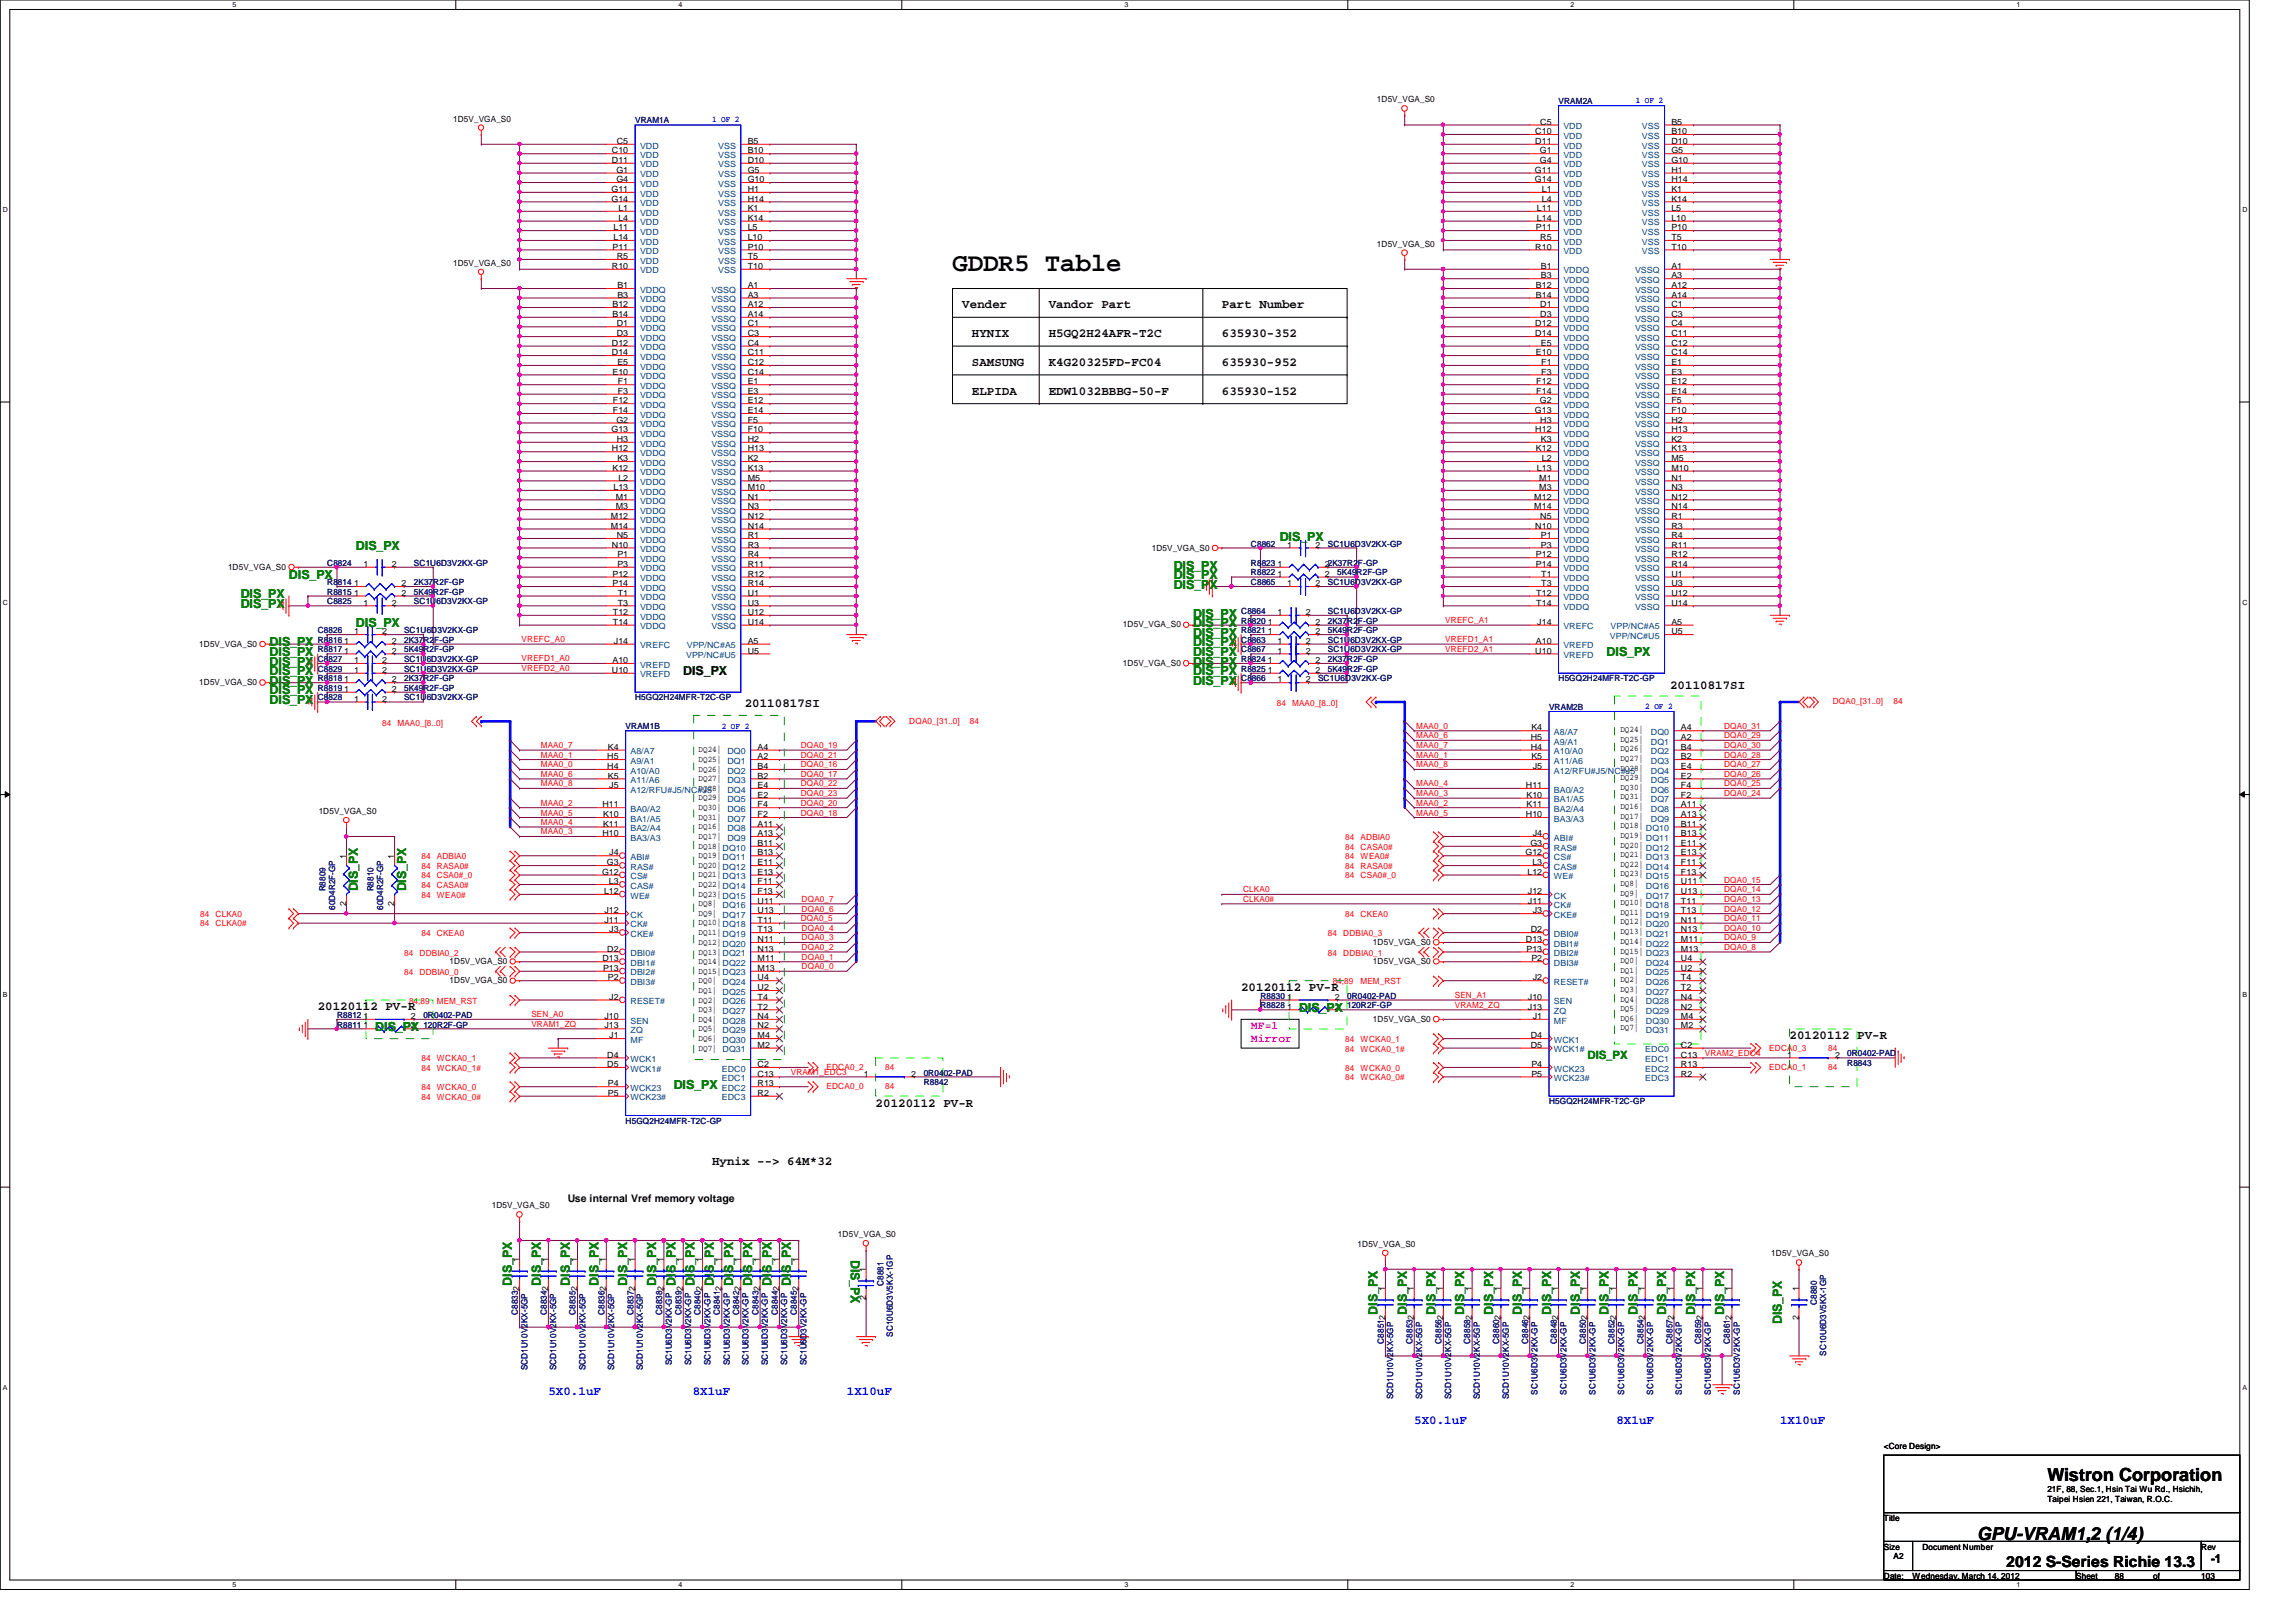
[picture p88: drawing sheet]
<svg xmlns="http://www.w3.org/2000/svg" width="297mm" height="210mm" viewBox="0 0 297 210" stroke-linecap="round" stroke-linejoin="round" font-family="sans-serif">
<defs><g id="words">
<text font-size="3.3" x="123.2" y="35.1">GDDR5 Table</text>
<g font-size="2.3">
<text x="264.9" y="191.7">Wistron Corporation</text>
<text x="255.8" y="199.3">GPU-VRAM1,2 (1/4)</text>
</g>
<text font-size="2" x="259.5" y="202.7">2012 S-Series Richie 13.3</text>
<g font-size="1.6">
<text x="124.5" y="39.9">Vender</text>
<text x="135.7" y="39.9">Vandor Part</text>
<text x="158.1" y="39.9">Part Number</text>
<text x="125.7" y="43.6">HYNIX</text>
<text x="125.7" y="47.4">SAMSUNG</text>
<text x="135.7" y="47.4">K4G20325FD-FC04</text>
<text x="135.7" y="43.6">H5GQ2H24AFR-T2C</text>
<text x="158.1" y="43.6">635930-352</text>
<text x="158.1" y="47.4">635930-952</text>
<text x="125.7" y="51.1">ELPIDA</text>
<text x="135.7" y="51.1">EDW1032BBBG-50-F</text>
<text x="158.1" y="51.1">635930-152</text>
<text x="216.1" y="89.2">20110817SI</text>
<text x="96.3" y="91.4">20110817SI</text>
<text x="41.1" y="130.8">20120112 PV-R</text>
<text x="160.6" y="128.3">20120112 PV-R</text>
<text x="231.5" y="134.5">20120112 PV-R</text>
<text x="113.3" y="143.2">20120112 PV-R</text>
<text x="92.1" y="150.7">Hynix --&gt; 64M*32</text>
<text x="286" y="202.3">-1</text>
</g>
<g font-size="1.6" fill="#008000">
<text x="46.1" y="71.2">DIS_PX</text>
<text x="165.6" y="70">DIS_PX</text>
<text x="31.2" y="77.4">DIS_PX</text>
<text x="37.4" y="74.9">DIS_PX</text>
<text x="151.8" y="76.2">DIS_PX</text>
<text x="151.8" y="74.9">DIS_PX</text>
<text x="151.8" y="73.7">DIS_PX</text>
<text x="31.2" y="78.7">DIS_PX</text>
<text x="34.9" y="83.7">DIS_PX</text>
<text x="46.1" y="81.2">DIS_PX</text>
<text x="154.3" y="82.4">DIS_PX</text>
<text x="154.3" y="79.9">DIS_PX</text>
<text x="154.3" y="81.2">DIS_PX</text>
<text x="154.3" y="83.7">DIS_PX</text>
<text x="34.9" y="84.9">DIS_PX</text>
<text x="34.9" y="87.4">DIS_PX</text>
<text x="34.9" y="89.9">DIS_PX</text>
<text x="34.9" y="86.1">DIS_PX</text>
<text x="34.9" y="88.6">DIS_PX</text>
<text x="154.3" y="84.9">DIS_PX</text>
<text x="154.3" y="87.4">DIS_PX</text>
<text x="154.3" y="86.1">DIS_PX</text>
<text x="154.3" y="88.6">DIS_PX</text>
<text x="207.9" y="84.9">DIS_PX</text>
<text x="34.9" y="91.1">DIS_PX</text>
<text x="46.3" y="115.4" transform="rotate(-90 46.3 115.4)">DIS_PX</text>
<text x="52.5" y="115.4" transform="rotate(-90 52.5 115.4)">DIS_PX</text>
<text x="168.1" y="130.9">DIS_PX</text>
<text x="48.6" y="133.4">DIS_PX</text>
<text x="87.2" y="140.9">DIS_PX</text>
<text x="66.2" y="166.4" transform="rotate(-90 66.2 166.4)">DIS_PX</text>
<text x="70" y="166.4" transform="rotate(-90 70 166.4)">DIS_PX</text>
<text x="73.7" y="166.4" transform="rotate(-90 73.7 166.4)">DIS_PX</text>
<text x="77.4" y="166.4" transform="rotate(-90 77.4 166.4)">DIS_PX</text>
<text x="81.1" y="166.4" transform="rotate(-90 81.1 166.4)">DIS_PX</text>
<text x="84.9" y="166.4" transform="rotate(-90 84.9 166.4)">DIS_PX</text>
<text x="87.4" y="166.4" transform="rotate(-90 87.4 166.4)">DIS_PX</text>
<text x="89.9" y="166.4" transform="rotate(-90 89.9 166.4)">DIS_PX</text>
<text x="92.4" y="166.4" transform="rotate(-90 92.4 166.4)">DIS_PX</text>
<text x="94.9" y="166.4" transform="rotate(-90 94.9 166.4)">DIS_PX</text>
<text x="97.3" y="166.4" transform="rotate(-90 97.3 166.4)">DIS_PX</text>
<text x="99.8" y="166.4" transform="rotate(-90 99.8 166.4)">DIS_PX</text>
<text x="102.3" y="166.4" transform="rotate(-90 102.3 166.4)">DIS_PX</text>
<text x="110.1" y="163" transform="rotate(90 110.1 163)">DIS_PX</text>
<text x="178.2" y="170.1" transform="rotate(-90 178.2 170.1)">DIS_PX</text>
<text x="182" y="170.1" transform="rotate(-90 182 170.1)">DIS_PX</text>
<text x="185.7" y="170.1" transform="rotate(-90 185.7 170.1)">DIS_PX</text>
<text x="189.4" y="170.1" transform="rotate(-90 189.4 170.1)">DIS_PX</text>
<text x="193.2" y="170.1" transform="rotate(-90 193.2 170.1)">DIS_PX</text>
<text x="196.9" y="170.1" transform="rotate(-90 196.9 170.1)">DIS_PX</text>
<text x="200.7" y="170.1" transform="rotate(-90 200.7 170.1)">DIS_PX</text>
<text x="204.4" y="170.1" transform="rotate(-90 204.4 170.1)">DIS_PX</text>
<text x="208.1" y="170.1" transform="rotate(-90 208.1 170.1)">DIS_PX</text>
<text x="211.8" y="170.1" transform="rotate(-90 211.8 170.1)">DIS_PX</text>
<text x="215.6" y="170.1" transform="rotate(-90 215.6 170.1)">DIS_PX</text>
<text x="219.3" y="170.1" transform="rotate(-90 219.3 170.1)">DIS_PX</text>
<text x="223.1" y="170.1" transform="rotate(-90 223.1 170.1)">DIS_PX</text>
<text x="230.5" y="171.4" transform="rotate(-90 230.5 171.4)">DIS_PX</text>
</g>
<text font-size="1.6" fill="#004000" x="88.4" y="87.4">DIS_PX</text>
<g font-size="1.6" fill="#00f">
<text x="70.9" y="180.6">5X0.1uF</text>
<text x="89.6" y="180.6">8X1uF</text>
<text x="109.6" y="180.6">1X10uF</text>
<text x="183" y="184.3">5X0.1uF</text>
<text x="209.1" y="184.3">8X1uF</text>
<text x="230.3" y="184.3">1X10uF</text>
</g>
<g font-size="1.5" fill="#f0f">
<text x="161.8" y="133.1">MF=1</text>
<text x="161.8" y="134.8">Mirror</text>
</g>
<text font-size="1.5" fill="#008000" x="205.4" y="137">DIS_PX</text>
<text font-size="1.4" x="73.4" y="155.6">Use internal Vref memory voltage</text>
<g font-size="1.1">
<text x="58.6" y="15.7">1D5V_VGA_S0</text>
<text x="178.1" y="13.3">1D5V_VGA_S0</text>
<text x="198.6" y="17.4">C10</text>
<text x="199.3" y="16.1">C5</text>
<text x="216.2" y="17.4">B10</text>
<text x="216.2" y="16.1">B5</text>
<text x="79.2" y="19.9">C10</text>
<text x="79.2" y="21.1">D11</text>
<text x="79.8" y="22.4">G1</text>
<text x="79.8" y="23.6">G4</text>
<text x="79.8" y="18.6">C5</text>
<text x="96.7" y="23.6">G10</text>
<text x="96.7" y="22.4">G5</text>
<text x="96.7" y="21.1">D10</text>
<text x="96.7" y="19.9">B10</text>
<text x="96.7" y="18.6">B5</text>
<text x="198.6" y="22.4">G11</text>
<text x="198.6" y="23.6">G14</text>
<text x="198.6" y="18.6">D11</text>
<text x="199.2" y="19.9">G1</text>
<text x="199.2" y="21.1">G4</text>
<text x="216.2" y="23.6">H14</text>
<text x="216.2" y="22.4">H1</text>
<text x="216.2" y="21.1">G10</text>
<text x="216.2" y="19.9">G5</text>
<text x="216.2" y="18.6">D10</text>
<text x="79.1" y="24.8">G11</text>
<text x="79.1" y="26.1">G14</text>
<text x="79.4" y="29.8">L11</text>
<text x="80" y="27.3">L1</text>
<text x="80" y="28.6">L4</text>
<text x="96.7" y="29.8">L5</text>
<text x="96.7" y="28.6">K14</text>
<text x="96.7" y="27.3">K1</text>
<text x="96.7" y="26.1">H14</text>
<text x="96.7" y="24.8">H1</text>
<text x="198.7" y="29.8">P11</text>
<text x="198.8" y="27.3">L11</text>
<text x="198.8" y="28.6">L14</text>
<text x="199.5" y="24.8">L1</text>
<text x="199.5" y="26.1">L4</text>
<text x="216.2" y="29.8">P10</text>
<text x="216.2" y="28.6">L10</text>
<text x="216.2" y="27.3">L5</text>
<text x="216.2" y="26.1">K14</text>
<text x="216.2" y="24.8">K1</text>
<text x="58.6" y="34.4">1D5V_VGA_S0</text>
<text x="79.2" y="34.8">R10</text>
<text x="79.2" y="32.3">P11</text>
<text x="79.4" y="31.1">L14</text>
<text x="79.8" y="33.5">R5</text>
<text x="96.7" y="34.8">T10</text>
<text x="96.7" y="33.5">T5</text>
<text x="96.7" y="32.3">P10</text>
<text x="96.7" y="31.1">L10</text>
<text x="178.1" y="31.9">1D5V_VGA_S0</text>
<text x="198.6" y="32.3">R10</text>
<text x="199.3" y="31.1">R5</text>
<text x="199.3" y="34.8">B1</text>
<text x="216.2" y="32.3">T10</text>
<text x="216.2" y="31.1">T5</text>
<text x="216.2" y="34.8">A1</text>
<text x="79.2" y="39.8">B12</text>
<text x="79.2" y="41">B14</text>
<text x="79.9" y="37.3">B1</text>
<text x="79.9" y="38.5">B3</text>
<text x="96.7" y="41">A14</text>
<text x="96.7" y="39.8">A12</text>
<text x="96.7" y="38.5">A3</text>
<text x="96.7" y="37.3">A1</text>
<text x="198.7" y="37.3">B12</text>
<text x="198.7" y="38.5">B14</text>
<text x="199.3" y="39.8">D1</text>
<text x="199.3" y="41">D3</text>
<text x="199.3" y="36">B3</text>
<text x="216.2" y="41">C3</text>
<text x="216.2" y="39.8">C1</text>
<text x="216.2" y="38.5">A14</text>
<text x="216.2" y="37.3">A12</text>
<text x="216.2" y="36">A3</text>
<text x="79.2" y="44.7">D12</text>
<text x="79.2" y="46">D14</text>
<text x="79.8" y="42.2">D1</text>
<text x="79.8" y="43.5">D3</text>
<text x="79.9" y="47.2">E5</text>
<text x="96.7" y="47.2">C12</text>
<text x="96.7" y="46">C11</text>
<text x="96.7" y="44.7">C4</text>
<text x="96.7" y="43.5">C3</text>
<text x="96.7" y="42.2">C1</text>
<text x="198.6" y="42.2">D12</text>
<text x="198.6" y="43.5">D14</text>
<text x="198.7" y="46">E10</text>
<text x="199.3" y="44.7">E5</text>
<text x="199.4" y="47.2">F1</text>
<text x="216.2" y="47.2">E1</text>
<text x="216.2" y="46">C14</text>
<text x="216.2" y="44.7">C12</text>
<text x="216.2" y="43.5">C11</text>
<text x="216.2" y="42.2">C4</text>
<text x="79.2" y="48.5">E10</text>
<text x="79.3" y="52.2">F12</text>
<text x="79.3" y="53.5">F14</text>
<text x="79.9" y="49.7">F1</text>
<text x="79.9" y="51">F3</text>
<text x="96.7" y="53.5">E14</text>
<text x="96.7" y="52.2">E12</text>
<text x="96.7" y="51">E3</text>
<text x="96.7" y="49.7">E1</text>
<text x="96.7" y="48.5">C14</text>
<text x="198.6" y="53.5">G13</text>
<text x="198.8" y="49.7">F12</text>
<text x="198.8" y="51">F14</text>
<text x="199.2" y="52.2">G2</text>
<text x="199.4" y="48.5">F3</text>
<text x="216.2" y="53.5">F10</text>
<text x="216.2" y="52.2">F5</text>
<text x="216.2" y="51">E14</text>
<text x="216.2" y="49.7">E12</text>
<text x="216.2" y="48.5">E3</text>
<text x="79.1" y="56">G13</text>
<text x="79.2" y="58.4">H12</text>
<text x="79.8" y="54.7">G2</text>
<text x="79.8" y="57.2">H3</text>
<text x="79.9" y="59.7">K3</text>
<text x="96.7" y="59.7">K2</text>
<text x="96.7" y="58.4">H13</text>
<text x="96.7" y="57.2">H2</text>
<text x="96.7" y="56">F10</text>
<text x="96.7" y="54.7">F5</text>
<text x="198.6" y="56">H12</text>
<text x="198.7" y="58.4">K12</text>
<text x="199.3" y="54.7">H3</text>
<text x="199.3" y="57.2">K3</text>
<text x="199.5" y="59.7">L2</text>
<text x="216.2" y="59.7">M5</text>
<text x="216.2" y="58.4">K13</text>
<text x="216.2" y="57.2">K2</text>
<text x="216.2" y="56">H13</text>
<text x="216.2" y="54.7">H2</text>
<text x="79.2" y="60.9">K12</text>
<text x="79.4" y="63.4">L13</text>
<text x="79.7" y="64.6">M1</text>
<text x="79.7" y="65.9">M3</text>
<text x="80" y="62.2">L2</text>
<text x="96.7" y="65.9">N3</text>
<text x="96.7" y="64.6">N1</text>
<text x="96.7" y="63.4">M10</text>
<text x="96.7" y="62.2">M5</text>
<text x="96.7" y="60.9">K13</text>
<text x="198.5" y="64.6">M12</text>
<text x="198.5" y="65.9">M14</text>
<text x="198.8" y="60.9">L13</text>
<text x="199.1" y="62.2">M1</text>
<text x="199.1" y="63.4">M3</text>
<text x="216.2" y="65.9">N14</text>
<text x="216.2" y="64.6">N12</text>
<text x="216.2" y="63.4">N3</text>
<text x="216.2" y="62.2">N1</text>
<text x="216.2" y="60.9">M10</text>
<text x="79" y="67.1">M12</text>
<text x="79" y="68.4">M14</text>
<text x="79.2" y="70.9">N10</text>
<text x="79.8" y="69.6">N5</text>
<text x="96.7" y="70.9">R3</text>
<text x="96.7" y="69.6">R1</text>
<text x="96.7" y="68.4">N14</text>
<text x="96.7" y="67.1">N12</text>
<text x="149" y="71.2">1D5V_VGA_S0</text>
<text x="166.5" y="70.9">1</text>
<text x="170.2" y="70.9">2</text>
<text x="198.6" y="68.4">N10</text>
<text x="199.3" y="67.1">N5</text>
<text x="199.3" y="69.6">P1</text>
<text x="199.3" y="70.9">P3</text>
<text x="216.2" y="70.9">R11</text>
<text x="216.2" y="69.6">R4</text>
<text x="216.2" y="68.4">R3</text>
<text x="216.2" y="67.1">R1</text>
<text x="29.5" y="73.7">1D5V_VGA_S0</text>
<text x="45.8" y="75.9">1</text>
<text x="45.8" y="77.1">1</text>
<text x="47" y="73.4">1</text>
<text x="50.7" y="73.4">2</text>
<text x="51.9" y="75.9">2</text>
<text x="51.9" y="77.1">2</text>
<text x="79.2" y="74.6">P12</text>
<text x="79.2" y="75.9">P14</text>
<text x="79.9" y="72.1">P1</text>
<text x="79.9" y="73.4">P3</text>
<text x="79.9" y="77.1">T1</text>
<text x="96.7" y="77.1">U1</text>
<text x="96.7" y="75.9">R14</text>
<text x="96.7" y="74.6">R12</text>
<text x="96.7" y="73.4">R11</text>
<text x="96.7" y="72.1">R4</text>
<text x="165.3" y="74.6">1</text>
<text x="165.3" y="73.4">1</text>
<text x="166.5" y="75.9">1</text>
<text x="170.2" y="75.9">2</text>
<text x="171.4" y="74.6">2</text>
<text x="171.4" y="73.4">22K37R2F-GP</text>
<text x="198.7" y="72.1">P12</text>
<text x="198.7" y="73.4">P14</text>
<text x="198.8" y="77.1">T12</text>
<text x="199.4" y="74.6">T1</text>
<text x="199.4" y="75.9">T3</text>
<text x="216.2" y="77.1">U12</text>
<text x="216.2" y="75.9">U3</text>
<text x="216.2" y="74.6">U1</text>
<text x="216.2" y="73.4">R14</text>
<text x="216.2" y="72.1">R12</text>
<text x="25.8" y="83.7">1D5V_VGA_S0</text>
<text x="44.5" y="83.3">1</text>
<text x="45.8" y="82.1">1</text>
<text x="47" y="78.4">1</text>
<text x="49.4" y="82.1">2</text>
<text x="50.7" y="83.3">2</text>
<text x="50.7" y="78.4">2</text>
<text x="79.3" y="79.6">T12</text>
<text x="79.3" y="80.9">T14</text>
<text x="79.4" y="83.3">J14</text>
<text x="79.9" y="78.4">T3</text>
<text x="96.7" y="80.9">U14</text>
<text x="96.7" y="79.6">U12</text>
<text x="96.7" y="78.4">U3</text>
<text x="96.7" y="83.3">A5</text>
<text x="145.3" y="81.2">1D5V_VGA_S0</text>
<text x="164" y="82.1">1</text>
<text x="164" y="80.9">1</text>
<text x="165.3" y="79.6">1</text>
<text x="165.3" y="83.3">1</text>
<text x="168.9" y="79.6">2</text>
<text x="168.9" y="83.3">2</text>
<text x="170.2" y="82.1">2</text>
<text x="170.2" y="80.9">2</text>
<text x="198.7" y="83.3">A10</text>
<text x="198.8" y="78.4">T14</text>
<text x="198.9" y="80.9">J14</text>
<text x="216.2" y="78.4">U14</text>
<text x="216.2" y="80.9">A5</text>
<text x="216.2" y="82.1">U5</text>
<text x="25.8" y="88.6">1D5V_VGA_S0</text>
<text x="44.5" y="84.6">1</text>
<text x="44.5" y="89.5">1</text>
<text x="44.5" y="88.3">1</text>
<text x="45.8" y="87.1">1</text>
<text x="45.8" y="85.8">1</text>
<text x="49.4" y="87.1">2</text>
<text x="49.4" y="85.8">2</text>
<text x="50.7" y="84.6">2</text>
<text x="50.7" y="89.5">2</text>
<text x="50.7" y="88.3">2</text>
<text x="79.2" y="87.1">U10</text>
<text x="79.2" y="85.8">A10</text>
<text x="96.7" y="84.6">U5</text>
<text x="145.3" y="86.2">1D5V_VGA_S0</text>
<text x="164" y="87.1">1</text>
<text x="164" y="85.8">1</text>
<text x="165.3" y="84.6">1</text>
<text x="165.3" y="88.3">1</text>
<text x="168.9" y="84.6">2</text>
<text x="168.9" y="88.3">2</text>
<text x="170.2" y="87.1">2</text>
<text x="170.2" y="85.8">2</text>
<text x="198.6" y="84.6">U10</text>
<text x="45.8" y="90.8">1</text>
<text x="49.4" y="90.8">2</text>
<text x="198" y="95.8">H5</text>
<text x="198.1" y="94.5">K4</text>
<text x="209.6" y="94.7">DQ24|</text>
<text x="217.5" y="94.5">A4</text>
<text x="217.5" y="95.8">A2</text>
<text x="78.6" y="99.5">H4</text>
<text x="78.6" y="98.3">H5</text>
<text x="78.7" y="97">K4</text>
<text x="78.7" y="100.8">K5</text>
<text x="78.8" y="102">J5</text>
<text x="90.4" y="97.4">DQ24| DQ0</text>
<text x="90.4" y="98.6">DQ25| DQ1</text>
<text x="90.4" y="99.9">DQ26| DQ2</text>
<text x="90.4" y="101.1">DQ27| DQ3</text>
<text x="98" y="97">A4</text>
<text x="98" y="98.3">A2</text>
<text x="98" y="99.5">B4</text>
<text x="98" y="100.8">B2</text>
<text x="98" y="102">E4</text>
<text x="197.4" y="102">H11</text>
<text x="198" y="97">H4</text>
<text x="198.1" y="98.3">K5</text>
<text x="198.3" y="99.5">J5</text>
<text x="209.6" y="96">DQ25|</text>
<text x="209.6" y="97.2">DQ26|</text>
<text x="209.6" y="99.7">DQ28|</text>
<text x="209.6" y="101">DQ29|</text>
<text x="209.6" y="98.5">DQ27|</text>
<text x="217.5" y="97">B4</text>
<text x="217.5" y="98.3">B2</text>
<text x="217.5" y="99.5">E4</text>
<text x="217.5" y="100.8">E2</text>
<text x="217.5" y="102">F4</text>
<text x="41.2" y="105.3">1D5V_VGA_S0</text>
<text x="77.9" y="104.5">H11</text>
<text x="78" y="105.7">K10</text>
<text x="78" y="107">K11</text>
<text x="90.4" y="107.3">DQ16| DQ8</text>
<text x="90.4" y="102.4">DQ28| DQ4</text>
<text x="90.4" y="103.6">DQ29| DQ5</text>
<text x="90.4" y="104.9">DQ30| DQ6</text>
<text x="90.4" y="106.1">DQ31| DQ7</text>
<text x="98" y="103.3">E2</text>
<text x="98" y="104.5">F4</text>
<text x="98" y="105.7">F2</text>
<text x="98" y="107">A11</text>
<text x="197.4" y="105.7">H10</text>
<text x="197.5" y="103.3">K10</text>
<text x="197.5" y="104.5">K11</text>
<text x="209.6" y="104.7">DQ16|</text>
<text x="209.6" y="106">DQ17|</text>
<text x="209.6" y="107.2">DQ18|</text>
<text x="209.6" y="102.2">DQ30|</text>
<text x="209.6" y="103.5">DQ31|</text>
<text x="217.5" y="107">B11</text>
<text x="217.5" y="103.3">F2</text>
<text x="217.5" y="104.5">A11</text>
<text x="217.5" y="105.7">A13</text>
<text x="44.8" y="111.1" transform="rotate(-90 44.8 111.1)">1</text>
<text x="51" y="111.1" transform="rotate(-90 51 111.1)">1</text>
<text x="77.9" y="113.2">G12</text>
<text x="77.9" y="108.2">H10</text>
<text x="78.5" y="112">G3</text>
<text x="78.8" y="110.7">J4</text>
<text x="90.4" y="108.6">DQ17| DQ9</text>
<text x="90.4" y="109.8">DQ18|DQ10</text>
<text x="90.4" y="112.3">DQ20|DQ12</text>
<text x="90.4" y="113.5">DQ21|DQ13</text>
<text x="90.4" y="111.1">DQ19|DQ11</text>
<text x="98" y="109.5">B11</text>
<text x="98" y="110.7">B13</text>
<text x="98" y="112">E11</text>
<text x="98" y="113.2">E13</text>
<text x="98" y="108.2">A13</text>
<text x="197.4" y="110.7">G12</text>
<text x="197.6" y="113.2">L12</text>
<text x="198" y="109.5">G3</text>
<text x="198.2" y="112">L3</text>
<text x="198.3" y="108.2">J4</text>
<text x="209.6" y="109.7">DQ20|</text>
<text x="209.6" y="111">DQ21|</text>
<text x="209.6" y="108.5">DQ19|</text>
<text x="209.6" y="112.2">DQ22|</text>
<text x="209.6" y="113.4">DQ23|</text>
<text x="217.5" y="108.2">B13</text>
<text x="217.5" y="109.5">E11</text>
<text x="217.5" y="110.7">E13</text>
<text x="217.5" y="112">F11</text>
<text x="217.5" y="113.2">F13</text>
<text x="44.8" y="117.3" transform="rotate(-90 44.8 117.3)">2</text>
<text x="51" y="117.3" transform="rotate(-90 51 117.3)">2</text>
<text x="78.1" y="115.7">L12</text>
<text x="78.2" y="119.4">J11</text>
<text x="78.2" y="118.2">J12</text>
<text x="78.8" y="114.4">L3</text>
<text x="90.4" y="117.3">DQ8| DQ16</text>
<text x="90.4" y="118.5">DQ9| DQ17</text>
<text x="90.4" y="119.8">DQ10|DQ18</text>
<text x="90.4" y="114.8">DQ22|DQ14</text>
<text x="90.4" y="116">DQ23|DQ15</text>
<text x="98" y="114.4">F11</text>
<text x="98" y="115.7">F13</text>
<text x="98" y="116.9">U11</text>
<text x="98" y="118.2">U13</text>
<text x="98" y="119.4">T11</text>
<text x="197.7" y="116.9">J11</text>
<text x="197.7" y="115.7">J12</text>
<text x="198.3" y="118.2">J3</text>
<text x="209.6" y="114.7">DQ8|</text>
<text x="209.6" y="115.9">DQ9|</text>
<text x="209.6" y="117.2">DQ10|</text>
<text x="209.6" y="119.6">DQ12|</text>
<text x="209.6" y="118.4">DQ11|</text>
<text x="217.5" y="114.4">U11</text>
<text x="217.5" y="115.7">U13</text>
<text x="217.5" y="116.9">T11</text>
<text x="217.5" y="118.2">T13</text>
<text x="217.5" y="119.4">N11</text>
<text x="58.2" y="124.8">1D5V_VGA_S0</text>
<text x="77.9" y="124.4">D13</text>
<text x="78" y="125.6">P13</text>
<text x="78.6" y="123.1">D2</text>
<text x="78.8" y="120.6">J3</text>
<text x="90.4" y="122.3">DQ12|DQ20</text>
<text x="90.4" y="123.5">DQ13|DQ21</text>
<text x="90.4" y="121">DQ11|DQ19</text>
<text x="90.4" y="124.8">DQ14|DQ22</text>
<text x="90.4" y="126">DQ15|DQ23</text>
<text x="98" y="120.6">T13</text>
<text x="98" y="121.9">N11</text>
<text x="98" y="123.1">N13</text>
<text x="98" y="124.4">M11</text>
<text x="98" y="125.6">M13</text>
<text x="177.6" y="122.3">1D5V_VGA_S0</text>
<text x="177.6" y="124.8">1D5V_VGA_S0</text>
<text x="197.4" y="121.9">D13</text>
<text x="197.5" y="123.1">P13</text>
<text x="198" y="120.6">D2</text>
<text x="198.1" y="124.4">P2</text>
<text x="209.6" y="124.6">DQ0|</text>
<text x="209.6" y="125.9">DQ1|</text>
<text x="209.6" y="120.9">DQ13|</text>
<text x="209.6" y="122.1">DQ14|</text>
<text x="209.6" y="123.4">DQ15|</text>
<text x="217.5" y="120.6">N13</text>
<text x="217.5" y="121.9">M11</text>
<text x="217.5" y="123.1">M13</text>
<text x="217.5" y="124.4">U4</text>
<text x="217.5" y="125.6">U2</text>
<text x="47" y="131.9">1</text>
<text x="53.2" y="131.9">2</text>
<text x="58.2" y="127.3">1D5V_VGA_S0</text>
<text x="78.2" y="131.9">J10</text>
<text x="78.7" y="126.9">P2</text>
<text x="78.8" y="129.4">J2</text>
<text x="90.4" y="127.3">DQ0| DQ24</text>
<text x="90.4" y="128.5">DQ1| DQ25</text>
<text x="90.4" y="129.8">DQ2| DQ26</text>
<text x="90.4" y="131">DQ3| DQ27</text>
<text x="98" y="126.9">U4</text>
<text x="98" y="128.1">U2</text>
<text x="98" y="129.4">T4</text>
<text x="98" y="130.6">T2</text>
<text x="98" y="131.9">N4</text>
<text x="166.5" y="129.4">1</text>
<text x="166.5" y="130.6">1</text>
<text x="172.7" y="129.4">2</text>
<text x="172.7" y="130.6">2</text>
<text x="197.7" y="130.6">J13</text>
<text x="197.7" y="129.4">J10</text>
<text x="198.3" y="131.9">J1</text>
<text x="198.3" y="126.9">J2</text>
<text x="209.6" y="127.1">DQ2|</text>
<text x="209.6" y="129.6">DQ4|</text>
<text x="209.6" y="130.9">DQ5|</text>
<text x="209.6" y="128.4">DQ3|</text>
<text x="217.5" y="126.9">T4</text>
<text x="217.5" y="128.1">T2</text>
<text x="217.5" y="129.4">N4</text>
<text x="217.5" y="130.6">N2</text>
<text x="217.5" y="131.9">M4</text>
<text x="47" y="133.1">1</text>
<text x="53.2" y="133.1">2</text>
<text x="78.2" y="133.1">J13</text>
<text x="78.6" y="136.9">D4</text>
<text x="78.8" y="134.4">J1</text>
<text x="90.4" y="132.2">DQ4| DQ28</text>
<text x="90.4" y="133.5">DQ5| DQ29</text>
<text x="90.4" y="134.7">DQ6| DQ30</text>
<text x="90.4" y="136">DQ7| DQ31</text>
<text x="98" y="133.1">N2</text>
<text x="98" y="134.4">M4</text>
<text x="98" y="135.6">M2</text>
<text x="177.6" y="132.2">1D5V_VGA_S0</text>
<text x="198" y="134.4">D4</text>
<text x="198" y="135.6">D5</text>
<text x="209.6" y="132.1">DQ6|</text>
<text x="209.6" y="133.3">DQ7|</text>
<text x="217.5" y="133.1">M2</text>
<text x="217.5" y="135.6">C2</text>
<text x="217.5" y="136.9">C13</text>
<text x="231.2" y="136.9">1</text>
<text x="237.4" y="136.9">2</text>
<text x="78.6" y="138.1">D5</text>
<text x="78.7" y="140.6">P4</text>
<text x="78.7" y="141.8">P5</text>
<text x="98" y="138.1">C2</text>
<text x="98" y="139.3">C13</text>
<text x="98" y="140.6">R13</text>
<text x="98" y="141.8">R2</text>
<text x="111.8" y="139.3">1</text>
<text x="117.9" y="139.3">2</text>
<text x="198.1" y="138.1">P4</text>
<text x="198.1" y="139.3">P5</text>
<text x="217.5" y="138.1">R13</text>
<text x="217.5" y="139.3">R2</text>
<text x="63.6" y="156.4">1D5V_VGA_S0</text>
<text x="108.4" y="160.1">1D5V_VGA_S0</text>
<text x="175.6" y="161.3">1D5V_VGA_S0</text>
<text x="67.2" y="163.4" transform="rotate(-90 67.2 163.4)">1</text>
<text x="70.9" y="163.4" transform="rotate(-90 70.9 163.4)">1</text>
<text x="74.7" y="163.4" transform="rotate(-90 74.7 163.4)">1</text>
<text x="78.4" y="163.4" transform="rotate(-90 78.4 163.4)">1</text>
<text x="82.1" y="163.4" transform="rotate(-90 82.1 163.4)">1</text>
<text x="85.8" y="163.4" transform="rotate(-90 85.8 163.4)">1</text>
<text x="88.3" y="163.4" transform="rotate(-90 88.3 163.4)">1</text>
<text x="90.8" y="163.4" transform="rotate(-90 90.8 163.4)">1</text>
<text x="93.3" y="163.4" transform="rotate(-90 93.3 163.4)">1</text>
<text x="95.8" y="163.4" transform="rotate(-90 95.8 163.4)">1</text>
<text x="98.3" y="163.4" transform="rotate(-90 98.3 163.4)">1</text>
<text x="100.8" y="163.4" transform="rotate(-90 100.8 163.4)">1</text>
<text x="103.3" y="163.4" transform="rotate(-90 103.3 163.4)">1</text>
<text x="112" y="164.6" transform="rotate(-90 112 164.6)">1</text>
<text x="179.2" y="167.1" transform="rotate(-90 179.2 167.1)">1</text>
<text x="182.9" y="167.1" transform="rotate(-90 182.9 167.1)">1</text>
<text x="186.7" y="167.1" transform="rotate(-90 186.7 167.1)">1</text>
<text x="190.4" y="167.1" transform="rotate(-90 190.4 167.1)">1</text>
<text x="194.1" y="167.1" transform="rotate(-90 194.1 167.1)">1</text>
<text x="197.9" y="167.1" transform="rotate(-90 197.9 167.1)">1</text>
<text x="201.6" y="167.1" transform="rotate(-90 201.6 167.1)">1</text>
<text x="205.4" y="167.1" transform="rotate(-90 205.4 167.1)">1</text>
<text x="209.1" y="167.1" transform="rotate(-90 209.1 167.1)">1</text>
<text x="212.8" y="167.1" transform="rotate(-90 212.8 167.1)">1</text>
<text x="216.5" y="167.1" transform="rotate(-90 216.5 167.1)">1</text>
<text x="220.3" y="167.1" transform="rotate(-90 220.3 167.1)">1</text>
<text x="224" y="167.1" transform="rotate(-90 224 167.1)">1</text>
<text x="229.1" y="162.6">1D5V_VGA_S0</text>
<text x="232.7" y="167.1" transform="rotate(-90 232.7 167.1)">1</text>
<text x="112" y="168.3" transform="rotate(-90 112 168.3)">2</text>
<text x="232.7" y="170.8" transform="rotate(-90 232.7 170.8)">2</text>
<text x="243.7" y="187.5">&lt;Core Design&gt;</text>
<text x="243.7" y="196.8">Title</text>
<text x="264.9" y="193.1">21F, 88, Sec.1, Hsin Tai Wu Rd., Hsichih,</text>
<text x="264.9" y="194.4">Taipei Hsien 221, Taiwan, R.O.C.</text>
<text x="243.7" y="200.5">Size</text>
<text x="245" y="201.8">A2</text>
<text x="248.7" y="200.5">Document Number</text>
<text x="284.8" y="200.5">Rev</text>
<text x="243.7" y="204.3">Date:</text>
<text x="247.4" y="204.3">Wednesday, March 14, 2012</text>
<text x="268.6" y="204.3">Sheet</text>
<text x="273.6" y="204.3">88</text>
<text x="278.6" y="204.3">of</text>
<text x="284.8" y="204.3">103</text>
</g>
<g font-size="1.1" fill="#000080">
<text x="82.2" y="16">VRAM1A</text>
<text x="201.6" y="13.5">VRAM2A</text>
<text x="161.8" y="70.7">C8862</text>
<text x="171.8" y="70.7">SC1U6D3V2KX-GP</text>
<text x="42.3" y="75.7">R8814</text>
<text x="42.3" y="73.2">C8824</text>
<text x="42.3" y="77">R8815</text>
<text x="53.5" y="75.7">2K37R2F-GP</text>
<text x="53.5" y="73.2">SC1U6D3V2KX-GP</text>
<text x="53.5" y="77">5K49R2F-GP</text>
<text x="161.8" y="75.7">C8865</text>
<text x="161.8" y="74.5">R8822</text>
<text x="161.8" y="73.2">R8823</text>
<text x="171.8" y="75.7">SC1U6D3V2KX-GP</text>
<text x="173" y="74.5">5K49R2F-GP</text>
<text x="41.1" y="83.2">R8816</text>
<text x="41.1" y="82">C8826</text>
<text x="42.3" y="78.2">C8825</text>
<text x="52.3" y="83.2">2K37R2F-GP</text>
<text x="52.3" y="82">SC1U6D3V2KX-GP</text>
<text x="53.5" y="78.2">SC1U6D3V2KX-GP</text>
<text x="160.6" y="82">R8821</text>
<text x="160.6" y="79.5">C8864</text>
<text x="160.6" y="80.7">R8820</text>
<text x="160.6" y="83.2">C8863</text>
<text x="171.8" y="82">5K49R2F-GP</text>
<text x="171.8" y="79.5">SC1U6D3V2KX-GP</text>
<text x="171.8" y="80.7">2K37R2F-GP</text>
<text x="171.8" y="83.2">SC1U6D3V2KX-GP</text>
<text x="41.1" y="84.4">R8817</text>
<text x="41.1" y="86.9">C8829</text>
<text x="41.1" y="89.4">R8819</text>
<text x="41.1" y="85.7">C8827</text>
<text x="41.1" y="88.2">R8818</text>
<text x="52.3" y="84.4">5K49R2F-GP</text>
<text x="52.3" y="86.9">SC1U6D3V2KX-GP</text>
<text x="52.3" y="89.4">5K49R2F-GP</text>
<text x="52.3" y="85.7">SC1U6D3V2KX-GP</text>
<text x="52.3" y="88.2">2K37R2F-GP</text>
<text x="160.6" y="84.4">C8867</text>
<text x="160.6" y="86.9">R8825</text>
<text x="160.6" y="85.7">R8824</text>
<text x="160.6" y="88.2">C8866</text>
<text x="170.5" y="88.2">SC1U6D3V2KX-GP</text>
<text x="171.8" y="84.4">SC1U6D3V2KX-GP</text>
<text x="171.8" y="86.9">5K49R2F-GP</text>
<text x="171.8" y="85.7">2K37R2F-GP</text>
<text x="201.6" y="88.2">H5GQ2H24MFR-T2C-GP</text>
<text x="41.1" y="90.6">C8828</text>
<text x="52.3" y="90.6">SC1U6D3V2KX-GP</text>
<text x="80.9" y="94.4">VRAM1B</text>
<text x="82.2" y="90.6">H5GQ2H24MFR-T2C-GP</text>
<text x="200.4" y="91.9">VRAM2B</text>
<text x="42.1" y="115.4" transform="rotate(-90 42.1 115.4)">R8809</text>
<text x="43.3" y="117.7" transform="rotate(-90 43.3 117.7)">60D4R2F-GP</text>
<text x="48.3" y="115.4" transform="rotate(-90 48.3 115.4)">R8810</text>
<text x="49.6" y="117.7" transform="rotate(-90 49.6 117.7)">60D4R2F-GP</text>
<text x="43.6" y="131.7">R8812</text>
<text x="54.8" y="131.7">0R0402-PAD</text>
<text x="163.1" y="129.2">R8830</text>
<text x="163.1" y="130.5">R8828</text>
<text x="174.3" y="129.2">0R0402-PAD</text>
<text x="174.3" y="130.5">120R2F-GP</text>
<text x="43.6" y="133">R8811</text>
<text x="54.8" y="133">120R2F-GP</text>
<text x="239" y="138">R8843</text>
<text x="239" y="136.7">0R0402-PAD</text>
<text x="119.5" y="140.4">R8842</text>
<text x="119.5" y="139.2">0R0402-PAD</text>
<text x="200.4" y="142.9">H5GQ2H24MFR-T2C-GP</text>
<text x="80.9" y="145.4">H5GQ2H24MFR-T2C-GP</text>
<text x="114.3" y="166.4" transform="rotate(-90 114.3 166.4)">C8881</text>
<text x="67" y="170.1" transform="rotate(-90 67 170.1)">C88332</text>
<text x="70.7" y="170.1" transform="rotate(-90 70.7 170.1)">C88342</text>
<text x="74.5" y="170.1" transform="rotate(-90 74.5 170.1)">C88352</text>
<text x="78.2" y="170.1" transform="rotate(-90 78.2 170.1)">C88362</text>
<text x="82" y="170.1" transform="rotate(-90 82 170.1)">C88372</text>
<text x="85.7" y="170.1" transform="rotate(-90 85.7 170.1)">C88382</text>
<text x="88.2" y="170.1" transform="rotate(-90 88.2 170.1)">C88392</text>
<text x="90.6" y="170.1" transform="rotate(-90 90.6 170.1)">C88402</text>
<text x="93.1" y="170.1" transform="rotate(-90 93.1 170.1)">C88412</text>
<text x="95.6" y="170.1" transform="rotate(-90 95.6 170.1)">C88422</text>
<text x="98.1" y="170.1" transform="rotate(-90 98.1 170.1)">C88432</text>
<text x="100.6" y="170.1" transform="rotate(-90 100.6 170.1)">C88442</text>
<text x="103.1" y="170.1" transform="rotate(-90 103.1 170.1)">C88452</text>
<text x="115.5" y="173" transform="rotate(-90 115.5 173)">SC10U6D3V5KX-1GP</text>
<text x="179" y="173.9" transform="rotate(-90 179 173.9)">C88512</text>
<text x="182.7" y="173.9" transform="rotate(-90 182.7 173.9)">C88532</text>
<text x="186.5" y="173.9" transform="rotate(-90 186.5 173.9)">C88562</text>
<text x="190.2" y="173.9" transform="rotate(-90 190.2 173.9)">C88582</text>
<text x="194" y="173.9" transform="rotate(-90 194 173.9)">C88602</text>
<text x="197.7" y="173.9" transform="rotate(-90 197.7 173.9)">C88462</text>
<text x="201.4" y="173.9" transform="rotate(-90 201.4 173.9)">C88482</text>
<text x="205.1" y="173.9" transform="rotate(-90 205.1 173.9)">C88502</text>
<text x="208.9" y="173.9" transform="rotate(-90 208.9 173.9)">C88522</text>
<text x="212.6" y="173.9" transform="rotate(-90 212.6 173.9)">C88542</text>
<text x="216.4" y="173.9" transform="rotate(-90 216.4 173.9)">C88572</text>
<text x="220.1" y="173.9" transform="rotate(-90 220.1 173.9)">C88592</text>
<text x="223.8" y="173.9" transform="rotate(-90 223.8 173.9)">C88612</text>
<text x="235" y="168.9" transform="rotate(-90 235 168.9)">C8880</text>
<text x="68.2" y="177.3" transform="rotate(-90 68.2 177.3)">SCD1U10V2KX-5GP</text>
<text x="72" y="177.3" transform="rotate(-90 72 177.3)">SCD1U10V2KX-5GP</text>
<text x="75.7" y="177.3" transform="rotate(-90 75.7 177.3)">SCD1U10V2KX-5GP</text>
<text x="79.5" y="177.3" transform="rotate(-90 79.5 177.3)">SCD1U10V2KX-5GP</text>
<text x="83.2" y="177.3" transform="rotate(-90 83.2 177.3)">SCD1U10V2KX-5GP</text>
<text x="86.9" y="176.7" transform="rotate(-90 86.9 176.7)">SC1U6D3V2KX-GP</text>
<text x="89.4" y="176.7" transform="rotate(-90 89.4 176.7)">SC1U6D3V2KX-GP</text>
<text x="91.9" y="176.7" transform="rotate(-90 91.9 176.7)">SC1U6D3V2KX-GP</text>
<text x="94.4" y="176.7" transform="rotate(-90 94.4 176.7)">SC1U6D3V2KX-GP</text>
<text x="96.9" y="176.7" transform="rotate(-90 96.9 176.7)">SC1U6D3V2KX-GP</text>
<text x="99.4" y="176.7" transform="rotate(-90 99.4 176.7)">SC1U6D3V2KX-GP</text>
<text x="101.9" y="176.7" transform="rotate(-90 101.9 176.7)">SC1U6D3V2KX-GP</text>
<text x="104.3" y="176.7" transform="rotate(-90 104.3 176.7)">SC1U6D3V2KX-GP</text>
<text x="236.3" y="175.5" transform="rotate(-90 236.3 175.5)">SC10U6D3V5KX-1GP</text>
<text x="180.3" y="181.1" transform="rotate(-90 180.3 181.1)">SCD1U10V2KX-5GP</text>
<text x="184" y="181.1" transform="rotate(-90 184 181.1)">SCD1U10V2KX-5GP</text>
<text x="187.7" y="181.1" transform="rotate(-90 187.7 181.1)">SCD1U10V2KX-5GP</text>
<text x="191.5" y="181.1" transform="rotate(-90 191.5 181.1)">SCD1U10V2KX-5GP</text>
<text x="195.2" y="181.1" transform="rotate(-90 195.2 181.1)">SCD1U10V2KX-5GP</text>
<text x="198.9" y="180.5" transform="rotate(-90 198.9 180.5)">SC1U6D3V2KX-GP</text>
<text x="202.6" y="180.5" transform="rotate(-90 202.6 180.5)">SC1U6D3V2KX-GP</text>
<text x="206.4" y="180.5" transform="rotate(-90 206.4 180.5)">SC1U6D3V2KX-GP</text>
<text x="210.1" y="180.5" transform="rotate(-90 210.1 180.5)">SC1U6D3V2KX-GP</text>
<text x="213.9" y="180.5" transform="rotate(-90 213.9 180.5)">SC1U6D3V2KX-GP</text>
<text x="217.6" y="180.5" transform="rotate(-90 217.6 180.5)">SC1U6D3V2KX-GP</text>
<text x="221.3" y="180.5" transform="rotate(-90 221.3 180.5)">SC1U6D3V2KX-GP</text>
<text x="225.1" y="180.5" transform="rotate(-90 225.1 180.5)">SC1U6D3V2KX-GP</text>
</g>
<g font-size="1.1" fill="#00f">
<text x="92.1" y="15.8">1 OF 2</text>
<text x="211.6" y="13.4">1 OF 2</text>
<text x="93.4" y="94.3">2 OF 2</text>
<text x="212.8" y="91.8">2 OF 2</text>
</g>
<g font-size="1.1" fill="#004080">
<text x="202.3" y="16.7">VDD</text>
<text x="202.3" y="17.9">VDD</text>
<text x="212.4" y="17.9">VSS</text>
<text x="212.4" y="16.7">VSS</text>
<text x="82.8" y="19.2">VDD</text>
<text x="82.8" y="20.4">VDD</text>
<text x="82.8" y="21.7">VDD</text>
<text x="82.8" y="22.9">VDD</text>
<text x="92.9" y="22.9">VSS</text>
<text x="92.9" y="21.7">VSS</text>
<text x="92.9" y="20.4">VSS</text>
<text x="92.9" y="19.2">VSS</text>
<text x="202.3" y="19.2">VDD</text>
<text x="202.3" y="20.4">VDD</text>
<text x="202.3" y="21.7">VDD</text>
<text x="202.3" y="22.9">VDD</text>
<text x="212.4" y="22.9">VSS</text>
<text x="212.4" y="21.7">VSS</text>
<text x="212.4" y="20.4">VSS</text>
<text x="212.4" y="19.2">VSS</text>
<text x="82.8" y="24.2">VDD</text>
<text x="82.8" y="25.4">VDD</text>
<text x="82.8" y="26.7">VDD</text>
<text x="82.8" y="27.9">VDD</text>
<text x="82.8" y="29.2">VDD</text>
<text x="92.9" y="29.2">VSS</text>
<text x="92.9" y="27.9">VSS</text>
<text x="92.9" y="26.7">VSS</text>
<text x="92.9" y="25.4">VSS</text>
<text x="92.9" y="24.2">VSS</text>
<text x="202.3" y="24.2">VDD</text>
<text x="202.3" y="25.4">VDD</text>
<text x="202.3" y="26.7">VDD</text>
<text x="202.3" y="27.9">VDD</text>
<text x="202.3" y="29.2">VDD</text>
<text x="212.4" y="29.2">VSS</text>
<text x="212.4" y="27.9">VSS</text>
<text x="212.4" y="26.7">VSS</text>
<text x="212.4" y="25.4">VSS</text>
<text x="212.4" y="24.2">VSS</text>
<text x="82.8" y="30.4">VDD</text>
<text x="82.8" y="31.7">VDD</text>
<text x="82.8" y="32.9">VDD</text>
<text x="82.8" y="34.1">VDD</text>
<text x="82.8" y="35.4">VDD</text>
<text x="92.9" y="35.4">VSS</text>
<text x="92.9" y="34.1">VSS</text>
<text x="92.9" y="32.9">VSS</text>
<text x="92.9" y="31.7">VSS</text>
<text x="92.9" y="30.4">VSS</text>
<text x="202.3" y="30.4">VDD</text>
<text x="202.3" y="31.7">VDD</text>
<text x="202.3" y="32.9">VDD</text>
<text x="202.3" y="35.4">VDDQ</text>
<text x="211.5" y="35.4">VSSQ</text>
<text x="212.4" y="32.9">VSS</text>
<text x="212.4" y="31.7">VSS</text>
<text x="212.4" y="30.4">VSS</text>
<text x="82.8" y="37.9">VDDQ</text>
<text x="82.8" y="39.1">VDDQ</text>
<text x="82.8" y="40.3">VDDQ</text>
<text x="82.8" y="41.6">VDDQ</text>
<text x="92" y="41.6">VSSQ</text>
<text x="92" y="40.3">VSSQ</text>
<text x="92" y="39.1">VSSQ</text>
<text x="92" y="37.9">VSSQ</text>
<text x="202.3" y="36.6">VDDQ</text>
<text x="202.3" y="37.9">VDDQ</text>
<text x="202.3" y="39.1">VDDQ</text>
<text x="202.3" y="40.3">VDDQ</text>
<text x="202.3" y="41.6">VDDQ</text>
<text x="211.5" y="41.6">VSSQ</text>
<text x="211.5" y="40.3">VSSQ</text>
<text x="211.5" y="39.1">VSSQ</text>
<text x="211.5" y="37.9">VSSQ</text>
<text x="211.5" y="36.6">VSSQ</text>
<text x="82.8" y="42.8">VDDQ</text>
<text x="82.8" y="44.1">VDDQ</text>
<text x="82.8" y="45.3">VDDQ</text>
<text x="82.8" y="46.6">VDDQ</text>
<text x="82.8" y="47.8">VDDQ</text>
<text x="92" y="47.8">VSSQ</text>
<text x="92" y="46.6">VSSQ</text>
<text x="92" y="45.3">VSSQ</text>
<text x="92" y="44.1">VSSQ</text>
<text x="92" y="42.8">VSSQ</text>
<text x="202.3" y="42.8">VDDQ</text>
<text x="202.3" y="44.1">VDDQ</text>
<text x="202.3" y="45.3">VDDQ</text>
<text x="202.3" y="46.6">VDDQ</text>
<text x="202.3" y="47.8">VDDQ</text>
<text x="211.5" y="47.8">VSSQ</text>
<text x="211.5" y="46.6">VSSQ</text>
<text x="211.5" y="45.3">VSSQ</text>
<text x="211.5" y="44.1">VSSQ</text>
<text x="211.5" y="42.8">VSSQ</text>
<text x="82.8" y="49.1">VDDQ</text>
<text x="82.8" y="50.3">VDDQ</text>
<text x="82.8" y="51.6">VDDQ</text>
<text x="82.8" y="52.8">VDDQ</text>
<text x="92" y="52.8">VSSQ</text>
<text x="92" y="51.6">VSSQ</text>
<text x="92" y="50.3">VSSQ</text>
<text x="92" y="49.1">VSSQ</text>
<text x="202.3" y="49.1">VDDQ</text>
<text x="202.3" y="50.3">VDDQ</text>
<text x="202.3" y="51.6">VDDQ</text>
<text x="202.3" y="52.8">VDDQ</text>
<text x="211.5" y="52.8">VSSQ</text>
<text x="211.5" y="51.6">VSSQ</text>
<text x="211.5" y="50.3">VSSQ</text>
<text x="211.5" y="49.1">VSSQ</text>
<text x="82.8" y="54.1">VDDQ</text>
<text x="82.8" y="55.3">VDDQ</text>
<text x="82.8" y="56.6">VDDQ</text>
<text x="82.8" y="57.8">VDDQ</text>
<text x="82.8" y="59">VDDQ</text>
<text x="92" y="59">VSSQ</text>
<text x="92" y="57.8">VSSQ</text>
<text x="92" y="56.6">VSSQ</text>
<text x="92" y="55.3">VSSQ</text>
<text x="92" y="54.1">VSSQ</text>
<text x="202.3" y="54.1">VDDQ</text>
<text x="202.3" y="55.3">VDDQ</text>
<text x="202.3" y="56.6">VDDQ</text>
<text x="202.3" y="57.8">VDDQ</text>
<text x="202.3" y="59">VDDQ</text>
<text x="211.5" y="59">VSSQ</text>
<text x="211.5" y="57.8">VSSQ</text>
<text x="211.5" y="56.6">VSSQ</text>
<text x="211.5" y="55.3">VSSQ</text>
<text x="211.5" y="54.1">VSSQ</text>
<text x="82.8" y="60.3">VDDQ</text>
<text x="82.8" y="61.5">VDDQ</text>
<text x="82.8" y="62.8">VDDQ</text>
<text x="82.8" y="64">VDDQ</text>
<text x="82.8" y="65.2">VDDQ</text>
<text x="92" y="65.2">VSSQ</text>
<text x="92" y="64">VSSQ</text>
<text x="92" y="62.8">VSSQ</text>
<text x="92" y="61.5">VSSQ</text>
<text x="92" y="60.3">VSSQ</text>
<text x="202.3" y="60.3">VDDQ</text>
<text x="202.3" y="61.5">VDDQ</text>
<text x="202.3" y="62.8">VDDQ</text>
<text x="202.3" y="64">VDDQ</text>
<text x="202.3" y="65.2">VDDQ</text>
<text x="211.5" y="65.2">VSSQ</text>
<text x="211.5" y="64">VSSQ</text>
<text x="211.5" y="62.8">VSSQ</text>
<text x="211.5" y="61.5">VSSQ</text>
<text x="211.5" y="60.3">VSSQ</text>
<text x="82.8" y="66.5">VDDQ</text>
<text x="82.8" y="67.7">VDDQ</text>
<text x="82.8" y="69">VDDQ</text>
<text x="82.8" y="70.2">VDDQ</text>
<text x="82.8" y="71.5">VDDQ</text>
<text x="92" y="71.5">VSSQ</text>
<text x="92" y="70.2">VSSQ</text>
<text x="92" y="69">VSSQ</text>
<text x="92" y="67.7">VSSQ</text>
<text x="92" y="66.5">VSSQ</text>
<text x="202.3" y="66.5">VDDQ</text>
<text x="202.3" y="67.7">VDDQ</text>
<text x="202.3" y="69">VDDQ</text>
<text x="202.3" y="70.2">VDDQ</text>
<text x="202.3" y="71.5">VDDQ</text>
<text x="211.5" y="71.5">VSSQ</text>
<text x="211.5" y="70.2">VSSQ</text>
<text x="211.5" y="69">VSSQ</text>
<text x="211.5" y="67.7">VSSQ</text>
<text x="211.5" y="66.5">VSSQ</text>
<text x="82.8" y="72.7">VDDQ</text>
<text x="82.8" y="74">VDDQ</text>
<text x="82.8" y="75.2">VDDQ</text>
<text x="82.8" y="76.5">VDDQ</text>
<text x="82.8" y="77.7">VDDQ</text>
<text x="92" y="77.7">VSSQ</text>
<text x="92" y="76.5">VSSQ</text>
<text x="92" y="75.2">VSSQ</text>
<text x="92" y="74">VSSQ</text>
<text x="92" y="72.7">VSSQ</text>
<text x="202.3" y="72.7">VDDQ</text>
<text x="202.3" y="74">VDDQ</text>
<text x="202.3" y="75.2">VDDQ</text>
<text x="202.3" y="76.5">VDDQ</text>
<text x="202.3" y="77.7">VDDQ</text>
<text x="211.5" y="77.7">VSSQ</text>
<text x="211.5" y="76.5">VSSQ</text>
<text x="211.5" y="75.2">VSSQ</text>
<text x="211.5" y="74">VSSQ</text>
<text x="211.5" y="72.7">VSSQ</text>
<text x="82.8" y="83.9">VREFC</text>
<text x="82.8" y="79">VDDQ</text>
<text x="82.8" y="80.2">VDDQ</text>
<text x="82.8" y="81.4">VDDQ</text>
<text x="88.9" y="83.9">VPP/NC#A5</text>
<text x="92" y="81.4">VSSQ</text>
<text x="92" y="80.2">VSSQ</text>
<text x="92" y="79">VSSQ</text>
<text x="202.3" y="83.9">VREFD</text>
<text x="202.3" y="81.4">VREFC</text>
<text x="202.3" y="79">VDDQ</text>
<text x="208.3" y="82.7">VPP/NC#U5</text>
<text x="208.4" y="81.4">VPP/NC#A5</text>
<text x="211.5" y="79">VSSQ</text>
<text x="82.8" y="86.4">VREFD</text>
<text x="82.8" y="87.7">VREFD</text>
<text x="88.8" y="85.2">VPP/NC#U5</text>
<text x="202.3" y="85.2">VREFD</text>
<text x="201" y="95.1">A8/A7</text>
<text x="213.6" y="95.1">DQ0</text>
<text x="81.6" y="100.1">A10/A0</text>
<text x="81.6" y="98.8">A9/A1</text>
<text x="81.6" y="97.6">A8/A7</text>
<text x="81.6" y="101.3">A11/A6</text>
<text x="201" y="100.1">A12/RFU#J5/NC#J5</text>
<text x="201" y="97.6">A10/A0</text>
<text x="201" y="96.4">A9/A1</text>
<text x="201" y="98.8">A11/A6</text>
<text x="213.6" y="96.4">DQ1</text>
<text x="213.6" y="97.6">DQ2</text>
<text x="213.6" y="98.8">DQ3</text>
<text x="213.6" y="100.1">DQ4</text>
<text x="213.6" y="101.3">DQ5</text>
<text x="81.6" y="102.6">A12/RFU#J5/NC#J5</text>
<text x="81.6" y="105.1">BA0/A2</text>
<text x="81.6" y="106.3">BA1/A5</text>
<text x="81.6" y="107.6">BA2/A4</text>
<text x="201" y="106.3">BA3/A3</text>
<text x="201" y="102.6">BA0/A2</text>
<text x="201" y="103.8">BA1/A5</text>
<text x="201" y="105.1">BA2/A4</text>
<text x="212.9" y="107.6">DQ10</text>
<text x="213.6" y="102.6">DQ6</text>
<text x="213.6" y="103.8">DQ7</text>
<text x="213.6" y="105.1">DQ8</text>
<text x="213.6" y="106.3">DQ9</text>
<text x="81.6" y="108.8">BA3/A3</text>
<text x="81.6" y="112.6">RAS#</text>
<text x="81.6" y="113.8">CS#</text>
<text x="81.6" y="111.3">ABI#</text>
<text x="201" y="113.8">WE#</text>
<text x="201" y="110.1">RAS#</text>
<text x="201" y="111.3">CS#</text>
<text x="201" y="108.8">ABI#</text>
<text x="201" y="112.6">CAS#</text>
<text x="212.9" y="108.8">DQ11</text>
<text x="212.9" y="110.1">DQ12</text>
<text x="212.9" y="111.3">DQ13</text>
<text x="212.9" y="112.6">DQ14</text>
<text x="212.9" y="113.8">DQ15</text>
<text x="81.6" y="116.3">WE#</text>
<text x="81.6" y="118.8">CK</text>
<text x="81.6" y="115">CAS#</text>
<text x="201" y="118.8">CKE#</text>
<text x="201" y="117.5">CK#</text>
<text x="201" y="116.3">CK</text>
<text x="212.9" y="115">DQ16</text>
<text x="212.9" y="116.3">DQ17</text>
<text x="212.9" y="117.5">DQ18</text>
<text x="212.9" y="118.8">DQ19</text>
<text x="81.6" y="123.7">DBI0#</text>
<text x="81.6" y="125">DBI1#</text>
<text x="81.6" y="121.2">CKE#</text>
<text x="81.6" y="120">CK#</text>
<text x="201" y="121.2">DBI0#</text>
<text x="201" y="122.5">DBI1#</text>
<text x="201" y="125">DBI3#</text>
<text x="201" y="123.7">DBI2#</text>
<text x="212.9" y="120">DQ20</text>
<text x="212.9" y="121.2">DQ21</text>
<text x="212.9" y="122.5">DQ22</text>
<text x="212.9" y="123.7">DQ23</text>
<text x="212.9" y="125">DQ24</text>
<text x="81.6" y="127.5">DBI3#</text>
<text x="81.6" y="126.2">DBI2#</text>
<text x="81.6" y="130">RESET#</text>
<text x="201" y="131.2">ZQ</text>
<text x="201" y="127.5">RESET#</text>
<text x="201" y="130">SEN</text>
<text x="212.9" y="126.2">DQ25</text>
<text x="212.9" y="127.5">DQ26</text>
<text x="212.9" y="128.7">DQ27</text>
<text x="212.9" y="130">DQ28</text>
<text x="212.9" y="131.2">DQ29</text>
<text x="81.6" y="133.7">ZQ</text>
<text x="81.6" y="137.5">WCK1</text>
<text x="81.6" y="135">MF</text>
<text x="81.6" y="132.5">SEN</text>
<text x="201" y="135">WCK1</text>
<text x="201" y="136.2">WCK1#</text>
<text x="201" y="132.5">MF</text>
<text x="212.8" y="136.2">EDC0</text>
<text x="212.8" y="137.5">EDC1</text>
<text x="212.9" y="132.5">DQ30</text>
<text x="212.9" y="133.7">DQ31</text>
<text x="81.6" y="138.7">WCK1#</text>
<text x="81.6" y="141.2">WCK23</text>
<text x="81.6" y="142.4">WCK23#</text>
<text x="93.4" y="138.7">EDC0</text>
<text x="93.4" y="139.9">EDC1</text>
<text x="93.4" y="141.2">EDC2</text>
<text x="93.4" y="142.4">EDC3</text>
<text x="201" y="138.7">WCK23</text>
<text x="201" y="139.9">WCK23#</text>
<text x="212.8" y="138.7">EDC2</text>
<text x="212.8" y="139.9">EDC3</text>
</g>
<g font-size="1.1" fill="#f00">
<text x="67.5" y="83.1">VREFC_A0</text>
<text x="187" y="80.6">VREFC_A1</text>
<text x="187" y="83.1">VREFD1_A1</text>
<text x="67.5" y="85.6">VREFD1_A0</text>
<text x="67.5" y="86.9">VREFD2_A0</text>
<text x="187" y="84.4">VREFD2_A1</text>
<text x="49.4" y="93.9">84</text>
<text x="51.4" y="93.9">MAA0_[8..0]</text>
<text x="117.6" y="93.6">DQA0_[31..0]</text>
<text x="125.5" y="93.6">84</text>
<text x="165.2" y="91.4">84</text>
<text x="167.2" y="91.4">MAA0_[8..0]</text>
<text x="183.2" y="95.5">MAA0_6</text>
<text x="183.2" y="94.3">MAA0_0</text>
<text x="223.1" y="95.5">DQA0_29</text>
<text x="223.1" y="94.3">DQA0_31</text>
<text x="237.1" y="91.1">DQA0_[31..0]</text>
<text x="245" y="91.1">84</text>
<text x="70" y="101.8">MAA0_8</text>
<text x="70" y="96.8">MAA0_7</text>
<text x="70" y="98">MAA0_1</text>
<text x="70" y="100.5">MAA0_6</text>
<text x="70" y="99.3">MAA0_0</text>
<text x="103.6" y="101.8">DQA0_22</text>
<text x="103.6" y="98">DQA0_21</text>
<text x="103.6" y="100.5">DQA0_17</text>
<text x="103.6" y="96.8">DQA0_19</text>
<text x="103.6" y="99.3">DQA0_16</text>
<text x="183.2" y="101.8">MAA0_4</text>
<text x="183.2" y="96.8">MAA0_7</text>
<text x="183.2" y="98">MAA0_1</text>
<text x="183.2" y="99.3">MAA0_8</text>
<text x="223.1" y="98">DQA0_28</text>
<text x="223.1" y="99.3">DQA0_27</text>
<text x="223.1" y="96.8">DQA0_30</text>
<text x="223.1" y="101.8">DQA0_25</text>
<text x="223.1" y="100.5">DQA0_26</text>
<text x="70" y="105.5">MAA0_5</text>
<text x="70" y="106.8">MAA0_4</text>
<text x="70" y="108">MAA0_3</text>
<text x="70" y="104.3">MAA0_2</text>
<text x="103.6" y="105.5">DQA0_18</text>
<text x="103.6" y="104.3">DQA0_20</text>
<text x="103.6" y="103">DQA0_23</text>
<text x="183.2" y="103">MAA0_3</text>
<text x="183.2" y="104.3">MAA0_2</text>
<text x="183.2" y="105.5">MAA0_5</text>
<text x="223.1" y="103">DQA0_24</text>
<text x="54.5" y="113.7">84</text>
<text x="54.5" y="111.2">84</text>
<text x="54.5" y="112.4">84</text>
<text x="56.5" y="113.7">CSA0#_0</text>
<text x="56.5" y="111.2">ADBIA0</text>
<text x="56.5" y="112.4">RASA0#</text>
<text x="174" y="109.9">84</text>
<text x="174" y="112.4">84</text>
<text x="174" y="113.7">84</text>
<text x="174" y="111.2">84</text>
<text x="174" y="108.7">84</text>
<text x="176" y="109.9">CASA0#</text>
<text x="176" y="112.4">RASA0#</text>
<text x="176" y="113.7">CSA0#_0</text>
<text x="176" y="111.2">WEA0#</text>
<text x="176" y="108.7">ADBIA0</text>
<text x="25.9" y="119.9">84</text>
<text x="25.9" y="118.7">84</text>
<text x="27.9" y="119.9">CLKA0#</text>
<text x="27.9" y="118.7">CLKA0</text>
<text x="54.5" y="116.2">84</text>
<text x="54.5" y="114.9">84</text>
<text x="56.5" y="116.2">WEA0#</text>
<text x="56.5" y="114.9">CASA0#</text>
<text x="103.6" y="119.2">DQA0_5</text>
<text x="103.7" y="116.7">DQA0_7</text>
<text x="103.7" y="118">DQA0_6</text>
<text x="160.8" y="116.7">CLKA0#</text>
<text x="160.8" y="115.5">CLKA0</text>
<text x="174" y="118.7">84</text>
<text x="176" y="118.7">CKEA0</text>
<text x="223.1" y="116.7">DQA0_13</text>
<text x="223.1" y="114.2">DQA0_15</text>
<text x="223.1" y="115.5">DQA0_14</text>
<text x="223.1" y="118">DQA0_12</text>
<text x="223.1" y="119.2">DQA0_11</text>
<text x="52.3" y="123.7">84</text>
<text x="54.3" y="123.7">DDBIA0_2</text>
<text x="54.5" y="121.2">84</text>
<text x="56.5" y="121.2">CKEA0</text>
<text x="103.7" y="120.4">DQA0_4</text>
<text x="103.7" y="121.7">DQA0_3</text>
<text x="103.7" y="125.4">DQA0_0</text>
<text x="103.7" y="124.2">DQA0_1</text>
<text x="103.7" y="122.9">DQA0_2</text>
<text x="171.8" y="123.7">84</text>
<text x="171.8" y="121.2">84</text>
<text x="173.8" y="123.7">DDBIA0_1</text>
<text x="173.8" y="121.2">DDBIA0_3</text>
<text x="223.1" y="122.9">DQA0_8</text>
<text x="223.1" y="120.4">DQA0_10</text>
<text x="223.1" y="121.7">DQA0_9</text>
<text x="52.3" y="126.1">84</text>
<text x="52.9" y="129.9">84,89</text>
<text x="54.3" y="126.1">DDBIA0_0</text>
<text x="56.5" y="129.9">MEM_RST</text>
<text x="68.7" y="131.7">SEN_A0</text>
<text x="172.4" y="127.4">84,89</text>
<text x="176" y="127.4">MEM_RST</text>
<text x="188.2" y="129.2">SEN_A1</text>
<text x="188.2" y="130.4">VRAM2_ZQ</text>
<text x="54.5" y="137.3">84</text>
<text x="56.5" y="137.3">WCKA0_1</text>
<text x="68.7" y="132.9">VRAM1_ZQ</text>
<text x="174" y="134.8">84</text>
<text x="174" y="136.1">84</text>
<text x="176" y="134.8">WCKA0_1</text>
<text x="176" y="136.1">WCKA0_1#</text>
<text x="220.6" y="136.7">VRAM2_EDC4</text>
<text x="228.9" y="136">EDCA0_3</text>
<text x="236.5" y="136">84</text>
<text x="54.5" y="141.1">84</text>
<text x="54.5" y="142.3">84</text>
<text x="54.5" y="138.6">84</text>
<text x="56.5" y="141.1">WCKA0_0</text>
<text x="56.5" y="142.3">WCKA0_0#</text>
<text x="56.5" y="138.6">WCKA0_1#</text>
<text x="102.3" y="139.1">VRAM1_EDC3</text>
<text x="106.9" y="138.4">EDCA0_2</text>
<text x="106.9" y="140.9">EDCA0_0</text>
<text x="114.5" y="138.4">84</text>
<text x="114.5" y="140.9">84</text>
<text x="174" y="138.6">84</text>
<text x="174" y="139.8">84</text>
<text x="176" y="138.6">WCKA0_0</text>
<text x="176" y="139.8">WCKA0_0#</text>
<text x="228.9" y="138.4">EDCA0_1</text>
<text x="236.5" y="138.4">84</text>
</g>
<g font-size=".9">
<text x="30.1" y=".9">5</text>
<text x="87.8" y=".9">4</text>
<text x="145.5" y=".9">3</text>
<text x="203.2" y=".9">2</text>
<text x="260.9" y=".9">1</text>
<text x=".4" y="27.4">D</text>
<text x="290.1" y="27.4">D</text>
<text x=".4" y="78.2">C</text>
<text x="290.1" y="78.2">C</text>
<text x=".4" y="129">B</text>
<text x="290.1" y="129">B</text>
<text x=".4" y="179.8">A</text>
<text x="290.1" y="179.8">A</text>
<text x="30.1" y="205.4">5</text>
<text x="87.8" y="205.4">4</text>
<text x="145.5" y="205.4">3</text>
<text x="203.2" y="205.4">2</text>
<text x="260.9" y="205.4">1</text>
</g>
</g></defs>
<path d="M0 0h291v205.7h-291zM1.3 1.2h288.5v203.3h-288.5z" fill="none" stroke="#000" stroke-width=".13"/>
<g fill="#fff">
<path d="M30.1 .1h.5v1h-.5z"/>
<path d="M30.1 204.6h.5v1h-.5z"/>
</g>
<path d="M59 0v1.2M59 204.5v1.2" fill="none" stroke="#000" stroke-width=".13"/>
<g fill="#fff">
<path d="M87.8 .1h.5v1h-.5z"/>
<path d="M87.8 204.6h.5v1h-.5z"/>
</g>
<path d="M116.7 0v1.2M116.7 204.5v1.2" fill="none" stroke="#000" stroke-width=".13"/>
<g fill="#fff">
<path d="M145.5 .1h.5v1h-.5z"/>
<path d="M145.5 204.6h.5v1h-.5z"/>
</g>
<path d="M174.4 0v1.2M174.4 204.5v1.2" fill="none" stroke="#000" stroke-width=".13"/>
<g fill="#fff">
<path d="M203.2 .1h.5v1h-.5z"/>
<path d="M203.2 204.6h.5v1h-.5z"/>
</g>
<path d="M232.1 0v1.2M232.1 204.5v1.2" fill="none" stroke="#000" stroke-width=".13"/>
<g fill="#fff">
<path d="M260.9 .1h.5v1h-.5z"/>
<path d="M260.9 204.6h.5v1h-.5z"/>
<path d="M.4 26.6h.6v1h-.6z"/>
<path d="M290.1 26.6h.6v1h-.6z"/>
<path d="M.4 77.4h.6v1h-.6z"/>
<path d="M290.1 77.4h.6v1h-.6z"/>
</g>
<path d="M0 52h1.3M289.8 52h1.2" fill="none" stroke="#000" stroke-width=".13"/>
<g fill="#fff">
<path d="M.4 128.2h.6v1h-.6z"/>
<path d="M290.1 128.2h.6v1h-.6z"/>
</g>
<path d="M0 102.8h1.3M.7 102.4l.6 .4-.6 .4zM289.8 102.8l.6-.4v.8zM289.8 102.8h1.2" fill="none" stroke="#000" stroke-width=".13"/>
<path d="M.7 102.4l.6 .4-.6 .4zM289.8 102.8l.6-.4v.8z" fill="#000"/>
<g fill="#fff">
<path d="M.4 179h.5v1h-.5z"/>
<path d="M290.1 179h.6v1h-.6z"/>
</g>
<path d="M0 153.6h1.3M289.8 153.6h1.2" fill="none" stroke="#000" stroke-width=".13"/>
<path d="M67.2 141.9h.1M67.2 140.6h.1M67.2 141.9h10M67.2 140.6h10" fill="none" stroke="#800040" stroke-width=".13"/>
<path d="M66 95.8v1.3" fill="none" stroke="#00f" stroke-width=".34"/>
<circle cx="66" cy="95.8" r=".17" fill="#00f"/>
<path d="M66 93.3v2.5" fill="none" stroke="#00f" stroke-width=".34"/>
<circle cx="66" cy="93.3" r=".17" fill="#00f"/>
<path d="M66 98.3v1.3" fill="none" stroke="#00f" stroke-width=".34"/>
<circle cx="66" cy="98.3" r=".17" fill="#00f"/>
<path d="M66 97.1v1.2" fill="none" stroke="#00f" stroke-width=".34"/>
<circle cx="66" cy="97.1" r=".17" fill="#00f"/>
<path d="M66 100.8v2.5" fill="none" stroke="#00f" stroke-width=".34"/>
<circle cx="66" cy="100.8" r=".17" fill="#00f"/>
<path d="M66 99.6v1.2" fill="none" stroke="#00f" stroke-width=".34"/>
<circle cx="66" cy="99.6" r=".17" fill="#00f"/>
<path d="M66 104.5v1.3" fill="none" stroke="#00f" stroke-width=".34"/>
<circle cx="66" cy="104.5" r=".17" fill="#00f"/>
<path d="M66 103.3v1.2" fill="none" stroke="#00f" stroke-width=".34"/>
<circle cx="66" cy="103.3" r=".17" fill="#00f"/>
<path d="M110.8 95.8v1.3" fill="none" stroke="#00f" stroke-width=".34"/>
<circle cx="110.8" cy="95.8" r=".17" fill="#00f"/>
<path d="M110.8 93.3v2.5" fill="none" stroke="#00f" stroke-width=".34"/>
<circle cx="110.8" cy="93.3" r=".17" fill="#00f"/>
<path d="M110.8 98.3v1.3" fill="none" stroke="#00f" stroke-width=".34"/>
<circle cx="110.8" cy="98.3" r=".17" fill="#00f"/>
<path d="M110.8 97.1v1.2" fill="none" stroke="#00f" stroke-width=".34"/>
<circle cx="110.8" cy="97.1" r=".17" fill="#00f"/>
<path d="M110.8 99.6v1.2" fill="none" stroke="#00f" stroke-width=".34"/>
<circle cx="110.8" cy="99.6" r=".17" fill="#00f"/>
<path d="M110.8 102v1.3" fill="none" stroke="#00f" stroke-width=".34"/>
<circle cx="110.8" cy="102" r=".17" fill="#00f"/>
<path d="M110.8 100.8v1.2" fill="none" stroke="#00f" stroke-width=".34"/>
<circle cx="110.8" cy="100.8" r=".17" fill="#00f"/>
<path d="M110.8 103.3v1.2" fill="none" stroke="#00f" stroke-width=".34"/>
<circle cx="110.8" cy="103.3" r=".17" fill="#00f"/>
<path d="M110.8 120.7v1.3" fill="none" stroke="#00f" stroke-width=".34"/>
<circle cx="110.8" cy="120.7" r=".17" fill="#00f"/>
<path d="M110.8 104.5v11.2" fill="none" stroke="#00f" stroke-width=".34"/>
<circle cx="110.8" cy="104.5" r=".17" fill="#00f"/>
<path d="M110.8 117v1.2" fill="none" stroke="#00f" stroke-width=".34"/>
<circle cx="110.8" cy="117" r=".17" fill="#00f"/>
<path d="M110.8 115.7v1.3" fill="none" stroke="#00f" stroke-width=".34"/>
<circle cx="110.8" cy="115.7" r=".17" fill="#00f"/>
<path d="M110.8 119.5v1.2" fill="none" stroke="#00f" stroke-width=".34"/>
<circle cx="110.8" cy="119.5" r=".17" fill="#00f"/>
<path d="M110.8 118.2v1.3" fill="none" stroke="#00f" stroke-width=".34"/>
<circle cx="110.8" cy="118.2" r=".17" fill="#00f"/>
<path d="M110.8 122v1.2" fill="none" stroke="#00f" stroke-width=".34"/>
<circle cx="110.8" cy="122" r=".17" fill="#00f"/>
<path d="M181.7 90.8v2.5" fill="none" stroke="#00f" stroke-width=".34"/>
<circle cx="181.7" cy="90.8" r=".17" fill="#00f"/>
<path d="M181.7 94.6v1.2" fill="none" stroke="#00f" stroke-width=".34"/>
<circle cx="181.7" cy="94.6" r=".17" fill="#00f"/>
<path d="M181.7 93.3v1.3" fill="none" stroke="#00f" stroke-width=".34"/>
<circle cx="181.7" cy="93.3" r=".17" fill="#00f"/>
<path d="M181.7 97.1v1.2" fill="none" stroke="#00f" stroke-width=".34"/>
<circle cx="181.7" cy="97.1" r=".17" fill="#00f"/>
<path d="M181.7 95.8v1.3" fill="none" stroke="#00f" stroke-width=".34"/>
<circle cx="181.7" cy="95.8" r=".17" fill="#00f"/>
<path d="M181.7 100.8v1.2" fill="none" stroke="#00f" stroke-width=".34"/>
<circle cx="181.7" cy="100.8" r=".17" fill="#00f"/>
<path d="M181.7 98.3v2.5" fill="none" stroke="#00f" stroke-width=".34"/>
<circle cx="181.7" cy="98.3" r=".17" fill="#00f"/>
<path d="M181.7 102v1.3" fill="none" stroke="#00f" stroke-width=".34"/>
<circle cx="181.7" cy="102" r=".17" fill="#00f"/>
<path d="M230.3 98.3v1.3" fill="none" stroke="#00f" stroke-width=".34"/>
<circle cx="230.3" cy="98.3" r=".17" fill="#00f"/>
<path d="M230.3 90.8v2.5" fill="none" stroke="#00f" stroke-width=".34"/>
<circle cx="230.3" cy="90.8" r=".17" fill="#00f"/>
<path d="M230.3 94.6v1.2" fill="none" stroke="#00f" stroke-width=".34"/>
<circle cx="230.3" cy="94.6" r=".17" fill="#00f"/>
<path d="M230.3 93.3v1.3" fill="none" stroke="#00f" stroke-width=".34"/>
<circle cx="230.3" cy="93.3" r=".17" fill="#00f"/>
<path d="M230.3 97.1v1.2" fill="none" stroke="#00f" stroke-width=".34"/>
<circle cx="230.3" cy="97.1" r=".17" fill="#00f"/>
<path d="M230.3 95.8v1.3" fill="none" stroke="#00f" stroke-width=".34"/>
<circle cx="230.3" cy="95.8" r=".17" fill="#00f"/>
<path d="M230.3 100.8v1.2" fill="none" stroke="#00f" stroke-width=".34"/>
<circle cx="230.3" cy="100.8" r=".17" fill="#00f"/>
<path d="M230.3 99.6v1.2" fill="none" stroke="#00f" stroke-width=".34"/>
<circle cx="230.3" cy="99.6" r=".17" fill="#00f"/>
<path d="M230.3 119.5v1.2" fill="none" stroke="#00f" stroke-width=".34"/>
<circle cx="230.3" cy="119.5" r=".17" fill="#00f"/>
<path d="M230.3 113.2v1.3" fill="none" stroke="#00f" stroke-width=".34"/>
<circle cx="230.3" cy="113.2" r=".17" fill="#00f"/>
<path d="M230.3 102v11.2" fill="none" stroke="#00f" stroke-width=".34"/>
<circle cx="230.3" cy="102" r=".17" fill="#00f"/>
<path d="M230.3 115.7v1.3" fill="none" stroke="#00f" stroke-width=".34"/>
<circle cx="230.3" cy="115.7" r=".17" fill="#00f"/>
<path d="M230.3 114.5v1.2" fill="none" stroke="#00f" stroke-width=".34"/>
<circle cx="230.3" cy="114.5" r=".17" fill="#00f"/>
<path d="M230.3 118.2v1.3" fill="none" stroke="#00f" stroke-width=".34"/>
<circle cx="230.3" cy="118.2" r=".17" fill="#00f"/>
<path d="M230.3 117v1.2" fill="none" stroke="#00f" stroke-width=".34"/>
<circle cx="230.3" cy="117" r=".17" fill="#00f"/>
<path d="M66 105.8v1.2" fill="none" stroke="#00f" stroke-width=".34"/>
<circle cx="66" cy="105.8" r=".17" fill="#00f"/>
<path d="M110.8 123.2v1.3" fill="none" stroke="#00f" stroke-width=".34"/>
<circle cx="110.8" cy="123.2" r=".17" fill="#00f"/>
<path d="M181.7 103.3v1.2" fill="none" stroke="#00f" stroke-width=".34"/>
<circle cx="181.7" cy="103.3" r=".17" fill="#00f"/>
<path d="M230.3 120.7v1.3" fill="none" stroke="#00f" stroke-width=".34"/>
<circle cx="230.3" cy="120.7" r=".17" fill="#00f"/>
<path d="M67.2 54.7h.1M67.2 54.7v1.3M67.2 68.5h.1M67.2 68.5v1.2" fill="none" stroke="#800040" stroke-width=".13"/>
<path d="M67 54.5h.4v.2v.2h-.2h-.2z" fill-rule="evenodd" fill="#f0f"/>
<path d="M67 54.5h.4v.2v.2h-.2h-.2z" fill="none" stroke="#f0f" stroke-width=".13"/>
<path d="M67.2 22.4h.1M67.2 22.4v1.2M110.8 32.3h.1M110.8 32.3v1.3M110.8 64.7h.1M110.8 64.7v1.3" fill="none" stroke="#800040" stroke-width=".13"/>
<path d="M110.6 64.5h.3l.1 .2-.1 .1-.2 .1-.1-.1z" fill-rule="evenodd" fill="#f0f"/>
<path d="M110.6 64.5h.3l.1 .2-.1 .1-.2 .1-.1-.1z" fill="none" stroke="#f0f" stroke-width=".13"/>
<g fill="none" stroke="#800040" stroke-width=".13">
<path d="M67.2 19.9h.1M67.2 19.9v1.2M110.8 19.9h.1M110.8 19.9v1.2M67.2 38.6h.1M67.2 32.3h.1M67.2 32.3v1.3M67.2 38.6v1.2M110.8 28.6h.1M110.8 38.6h.1M110.8 28.6v1.2M110.8 38.6v1.2"/>
<path d="M67.2 43.6h.1M67.2 46h.1M67.2 43.6v1.2M67.2 46v1.3M110.8 51h.1M110.8 58.5h.1M110.8 41.1h.1M110.8 41.1v1.2M110.8 51v1.2M110.8 58.5v1.2M67.2 77.1h.1M67.2 69.7h.1"/>
<path d="M67.2 61h.1M67.2 66h.1M67.2 61v1.2M67.2 66v1.2M67.2 69.7v1.2M67.2 77.1v1.3M110.8 66h.1M110.8 79.6h.1M110.8 69.7h.1M110.8 66v1.2M110.8 69.7v1.2M110.8 79.6v1.3"/>
</g>
<path d="M110.6 69.5h.3l.1 .1-.1 .2-.2 .1-.1-.1z" fill-rule="evenodd" fill="#f0f"/>
<path d="M110.6 69.5h.3l.1 .1-.1 .2-.2 .1-.1-.1z" fill="none" stroke="#f0f" stroke-width=".13"/>
<path d="M67.2 57.2h.1M67.2 57.2v1.3" fill="none" stroke="#800040" stroke-width=".13"/>
<path d="M67 57h.4v.2v.2h-.2h-.2z" fill-rule="evenodd" fill="#f0f"/>
<path d="M67 57h.4v.2v.2h-.2h-.2z" fill="none" stroke="#f0f" stroke-width=".13"/>
<path d="M67.2 51h.1M67.2 51v1.2M110.8 74.7h.1M110.8 74.7v1.2" fill="none" stroke="#800040" stroke-width=".13"/>
<path d="M110.6 74.5h.3l.1 .1-.1 .2h-.2h-.1z" fill-rule="evenodd" fill="#f0f"/>
<path d="M110.6 74.5h.3l.1 .1-.1 .2h-.2h-.1z" fill="none" stroke="#f0f" stroke-width=".13"/>
<path d="M67.2 27.3h.1M67.2 27.3v1.3M110.8 27.3h.1M110.8 22.4h.1M110.8 22.4v1.2M110.8 27.3v1.3M110.8 47.3h.1M110.8 47.3v1.2" fill="none" stroke="#800040" stroke-width=".13"/>
<path d="M110.6 47.1h.3l.1 .1-.1 .2-.2 .1-.1-.1z" fill-rule="evenodd" fill="#f0f"/>
<path d="M110.6 47.1h.3l.1 .1-.1 .2-.2 .1-.1-.1z" fill="none" stroke="#f0f" stroke-width=".13"/>
<path d="M62.3 37.3h.1M62.3 37.3h4.9M67.2 73.4h.1M67.2 73.4v1.3" fill="none" stroke="#800040" stroke-width=".13"/>
<path d="M67 73.2h.4v.2v.1l-.2 .1-.2-.1z" fill-rule="evenodd" fill="#f0f"/>
<path d="M67 73.2h.4v.2v.1l-.2 .1-.2-.1z" fill="none" stroke="#f0f" stroke-width=".13"/>
<path d="M110.8 24.9h.1M110.8 24.9v1.2M110.8 56h.1M110.8 56v1.2" fill="none" stroke="#800040" stroke-width=".13"/>
<path d="M110.6 55.8h.3l.1 .2-.1 .1-.2 .1-.1-.1z" fill-rule="evenodd" fill="#f0f"/>
<path d="M110.6 55.8h.3l.1 .2-.1 .1-.2 .1-.1-.1z" fill="none" stroke="#f0f" stroke-width=".13"/>
<path d="M110.8 31.1h.1M110.8 33.6h.1M110.8 31.1v1.2M110.8 33.6v1.2M67.2 74.7h.1M67.2 74.7v1.2M49.8 87.1h.1M49.8 87.1h5" fill="none" stroke="#800040" stroke-width=".13"/>
<path d="M110.6 33.4h.3l.1 .2-.1 .1-.2 .1-.1-.1z" fill-rule="evenodd" fill="#f0f"/>
<path d="M110.6 33.4h.3l.1 .2-.1 .1-.2 .1-.1-.1z" fill="none" stroke="#f0f" stroke-width=".13"/>
<path d="M110.8 77.1h.1M110.8 77.1v1.3" fill="none" stroke="#800040" stroke-width=".13"/>
<path d="M110.6 77h.3l.1 .1-.1 .2h-.2h-.1z" fill-rule="evenodd" fill="#f0f"/>
<path d="M110.6 77h.3l.1 .1-.1 .2h-.2h-.1z" fill="none" stroke="#f0f" stroke-width=".13"/>
<path d="M110.8 62.2h.1M110.8 62.2v1.3" fill="none" stroke="#800040" stroke-width=".13"/>
<path d="M110.6 62h.3l.1 .2-.1 .1-.2 .1-.1-.1z" fill-rule="evenodd" fill="#f0f"/>
<path d="M110.6 62h.3l.1 .2-.1 .1-.2 .1-.1-.1z" fill="none" stroke="#f0f" stroke-width=".13"/>
<path d="M110.8 72.2h.1M110.8 72.2v1.2" fill="none" stroke="#800040" stroke-width=".13"/>
<path d="M110.6 72h.3l.1 .1-.1 .2-.2 .1-.1-.1z" fill-rule="evenodd" fill="#f0f"/>
<path d="M110.6 72h.3l.1 .1-.1 .2-.2 .1-.1-.1z" fill="none" stroke="#f0f" stroke-width=".13"/>
<path d="M67.2 24.9h.1M67.2 24.9v1.2M67.2 24.9h11.2M67.2 48.5h.1M67.2 41.1h.1M67.2 41.1v1.2M67.2 48.5v1.3M110.8 48.5h.1M110.8 43.6h.1M110.8 43.6v1.2M110.8 48.5v1.3" fill="none" stroke="#800040" stroke-width=".13"/>
<path d="M67 24.7h.4v.1v.2l-.2 .1-.2-.1z" fill-rule="evenodd" fill="#f0f"/>
<path d="M67 24.7h.4v.1v.2l-.2 .1-.2-.1z" fill="none" stroke="#f0f" stroke-width=".13"/>
<path d="M67.2 26.1h.1M67.2 26.1v1.2" fill="none" stroke="#800040" stroke-width=".13"/>
<path d="M67 25.9h.4v.2v.2h-.2h-.2z" fill-rule="evenodd" fill="#f0f"/>
<path d="M67 25.9h.4v.2v.2h-.2h-.2z" fill="none" stroke="#f0f" stroke-width=".13"/>
<path d="M67.2 29.8h.1M67.2 29.8v1.3M67.2 58.5h.1M67.2 58.5v1.2M67.2 63.5h.1M67.2 63.5v1.2M67.2 105.8h.1M67.2 105.8h10" fill="none" stroke="#800040" stroke-width=".13"/>
<path d="M110.8 93.3h2.5" fill="none" stroke="#00f" stroke-width=".34"/>
<circle cx="110.8" cy="93.3" r=".17" fill="#00f"/>
<path d="M67.2 33.6h.1M67.2 33.6h11.2" fill="none" stroke="#800040" stroke-width=".13"/>
<path d="M67 33.4h.4v.2v.1l-.2 .1-.2-.1z" fill-rule="evenodd" fill="#f0f"/>
<path d="M67 33.4h.4v.2v.1l-.2 .1-.2-.1z" fill="none" stroke="#f0f" stroke-width=".13"/>
<path d="M67.2 61h.1M67.2 61h11.2" fill="none" stroke="#800040" stroke-width=".13"/>
<path d="M67 60.8h.4v.1v.2l-.2 .1-.2-.1z" fill-rule="evenodd" fill="#f0f"/>
<path d="M67 60.8h.4v.1v.2l-.2 .1-.2-.1z" fill="none" stroke="#f0f" stroke-width=".13"/>
<path d="M67.2 59.7h.1M67.2 59.7h11.2" fill="none" stroke="#800040" stroke-width=".13"/>
<path d="M67 59.5h.4v.2v.2h-.2h-.2z" fill-rule="evenodd" fill="#f0f"/>
<path d="M67 59.5h.4v.2v.2h-.2h-.2z" fill="none" stroke="#f0f" stroke-width=".13"/>
<path d="M67.2 69.7h.1M67.2 69.7h11.2" fill="none" stroke="#800040" stroke-width=".13"/>
<path d="M67 69.5h.4v.1v.2l-.2 .1-.2-.1z" fill-rule="evenodd" fill="#f0f"/>
<path d="M67 69.5h.4v.1v.2l-.2 .1-.2-.1z" fill="none" stroke="#f0f" stroke-width=".13"/>
<path d="M67.2 63.5h.1M67.2 63.5h11.2" fill="none" stroke="#800040" stroke-width=".13"/>
<path d="M67 63.3h.4v.1v.2l-.2 .1-.2-.1z" fill-rule="evenodd" fill="#f0f"/>
<path d="M67 63.3h.4v.1v.2l-.2 .1-.2-.1z" fill="none" stroke="#f0f" stroke-width=".13"/>
<path d="M67.2 56h.1M67.2 56h11.2M67.2 62.2h.1M67.2 62.2h11.2" fill="none" stroke="#800040" stroke-width=".13"/>
<path d="M67 55.8h.4v.2v.1l-.2 .1-.2-.1z" fill-rule="evenodd" fill="#f0f"/>
<path d="M67 55.8h.4v.2v.1l-.2 .1-.2-.1z" fill="none" stroke="#f0f" stroke-width=".13"/>
<path d="M67.2 66h.1M67.2 66h11.2" fill="none" stroke="#800040" stroke-width=".13"/>
<path d="M67 65.8h.4v.1v.2l-.2 .1-.2-.1z" fill-rule="evenodd" fill="#f0f"/>
<path d="M67 65.8h.4v.1v.2l-.2 .1-.2-.1z" fill="none" stroke="#f0f" stroke-width=".13"/>
<path d="M67.2 64.7h.1M67.2 64.7h11.2" fill="none" stroke="#800040" stroke-width=".13"/>
<path d="M67 64.5h.4v.2v.1l-.2 .1-.2-.1z" fill-rule="evenodd" fill="#f0f"/>
<path d="M67 64.5h.4v.2v.1l-.2 .1-.2-.1z" fill="none" stroke="#f0f" stroke-width=".13"/>
<path d="M67.2 54.7h.1M67.2 58.5h.1M67.2 54.7h11.2M67.2 58.5h11.2" fill="none" stroke="#800040" stroke-width=".13"/>
<path d="M67 58.3h.4v.2v.1l-.2 .1-.2-.1z" fill-rule="evenodd" fill="#f0f"/>
<path d="M67 58.3h.4v.2v.1l-.2 .1-.2-.1z" fill="none" stroke="#f0f" stroke-width=".13"/>
<path d="M67.2 57.2h.1M67.2 57.2h11.2M67.2 68.5h.1M67.2 68.5h11.2" fill="none" stroke="#800040" stroke-width=".13"/>
<path d="M67 68.3h.4v.1v.1l-.2 .1-.2-.1z" fill-rule="evenodd" fill="#f0f"/>
<path d="M67 68.3h.4v.1v.1l-.2 .1-.2-.1z" fill="none" stroke="#f0f" stroke-width=".13"/>
<path d="M67.2 67.2h.1M67.2 67.2h11.2" fill="none" stroke="#800040" stroke-width=".13"/>
<path d="M67 67h.4v.1v.2l-.2 .1-.2-.1z" fill-rule="evenodd" fill="#f0f"/>
<path d="M67 67h.4v.1v.2l-.2 .1-.2-.1z" fill="none" stroke="#f0f" stroke-width=".13"/>
<path d="M67.2 70.9h.1M67.2 70.9h11.2" fill="none" stroke="#800040" stroke-width=".13"/>
<path d="M67 70.8h.4v.1v.1l-.2 .1-.2-.1z" fill-rule="evenodd" fill="#f0f"/>
<path d="M67 70.8h.4v.1v.1l-.2 .1-.2-.1z" fill="none" stroke="#f0f" stroke-width=".13"/>
<path d="M67.2 114.5h.1M67.2 114.5h10" fill="none" stroke="#800040" stroke-width=".13"/>
<path d="M230.3 90.8h2.4" fill="none" stroke="#00f" stroke-width=".34"/>
<circle cx="230.3" cy="90.8" r=".17" fill="#00f"/>
<path d="M158.1 117h.1M158.1 117h38.6M186.7 108.2h.1M186.7 108.2h10M163.1 130.7h.1M163.1 130.7h3.7" fill="none" stroke="#800040" stroke-width=".13"/>
<path d="M162.9 130.5h.3l.1 .1-.1 .2-.2 .1-.1-.1z" fill-rule="evenodd" fill="#f0f"/>
<path d="M162.9 130.5h.3l.1 .1-.1 .2-.2 .1-.1-.1z" fill="none" stroke="#f0f" stroke-width=".13"/>
<path d="M186.7 110.7h.1M186.7 118.2h.1M186.7 110.7h10M186.7 118.2h10M173 129.4h.1M173 129.4h23.7M186.7 122h.1M186.7 126.9h.1M186.7 124.5h.1M186.7 122h10M186.7 126.9h10M186.7 124.5h10" fill="none" stroke="#800040" stroke-width=".13"/>
<path d="M178 90.8h3.7" fill="none" stroke="#00f" stroke-width=".34"/>
<circle cx="178" cy="90.8" r=".17" fill="#00f"/>
<g fill="none" stroke="#800040" stroke-width=".13">
<path d="M51.1 78.4h.1M51.1 78.4h4.9M67.2 102h.1M67.2 102h10M158.1 115.7h.1M158.1 115.7h38.6M186.7 113.2h.1M186.7 113.2h10M159.3 130.7h.1M163.1 129.4h.1M163.1 129.4h3.7M163.1 129.4v1.3h-3.8"/>
<path d="M173 130.7h.1M173 130.7h23.7M186.7 120.7h.1M186.7 123.2h.1M186.7 120.7h10M186.7 123.2h10"/>
</g>
<path d="M55.9 78.2h.2l.1 .2-.1 .1-.1 .1-.1-.1z" fill-rule="evenodd" fill="#f0f"/>
<path d="M55.9 78.2h.2l.1 .2-.1 .1-.1 .1-.1-.1z" fill="none" stroke="#f0f" stroke-width=".13"/>
<path d="M39.8 78.4h.1M39.8 78.4h7.5M43.6 75.9h.1M43.6 75.9h2.5M52.3 75.9h.1M52.3 75.9h3.7M56 83.4h.1M56 83.4h22.4" fill="none" stroke="#800040" stroke-width=".13"/>
<path d="M39.7 78.2h.3v.2v.1l-.2 .1-.1-.1z" fill-rule="evenodd" fill="#f0f"/>
<path d="M39.7 78.2h.3v.2v.1l-.2 .1-.1-.1z" fill="none" stroke="#f0f" stroke-width=".13"/>
<path d="M43.6 73.4h.1M43.6 73.4v2.5M43.6 73.4h3.7" fill="none" stroke="#800040" stroke-width=".13"/>
<path d="M43.4 73.2h.3l.1 .2-.1 .1-.1 .1-.2-.1z" fill-rule="evenodd" fill="#f0f"/>
<path d="M43.4 73.2h.3l.1 .2-.1 .1-.1 .1-.2-.1z" fill="none" stroke="#f0f" stroke-width=".13"/>
<path d="M51.1 73.4h.1M51.1 73.4h4.9M56 73.4h.1M56 73.4v2.5" fill="none" stroke="#800040" stroke-width=".13"/>
<path d="M55.9 75.7h.2l.1 .2-.1 .1-.1 .1-.1-.1z" fill-rule="evenodd" fill="#f0f"/>
<path d="M55.9 75.7h.2l.1 .2-.1 .1-.1 .1-.1-.1z" fill="none" stroke="#f0f" stroke-width=".13"/>
<path d="M54.8 85.9h.1M54.8 85.9h23.6M183 102h.1M183 102h13.7" fill="none" stroke="#800040" stroke-width=".13"/>
<path d="M54.6 85.7h.3l.1 .1-.1 .2-.2 .1-.1-.1z" fill-rule="evenodd" fill="#f0f"/>
<path d="M54.6 85.7h.3l.1 .1-.1 .2-.2 .1-.1-.1z" fill="none" stroke="#f0f" stroke-width=".13"/>
<path d="M99.6 33.6h.1M99.6 33.6h11.2M186.7 36.1h.1M186.7 36.1h11.2M67.2 110.7h.1M67.2 110.7h10M186.7 112h.1M186.7 112h10" fill="none" stroke="#800040" stroke-width=".13"/>
<path d="M186.5 35.9h.3l.1 .1-.1 .2-.1 .1-.2-.1z" fill-rule="evenodd" fill="#f0f"/>
<path d="M186.5 35.9h.3l.1 .1-.1 .2-.1 .1-.2-.1z" fill="none" stroke="#f0f" stroke-width=".13"/>
<path d="M67.2 23.6h.1M67.2 23.6h11.2" fill="none" stroke="#800040" stroke-width=".13"/>
<path d="M67 23.4h.4v.2v.2h-.2h-.2z" fill-rule="evenodd" fill="#f0f"/>
<path d="M67 23.4h.4v.2v.2h-.2h-.2z" fill="none" stroke="#f0f" stroke-width=".13"/>
<g fill="none" stroke="#800040" stroke-width=".13">
<path d="M67.2 27.3h.1M67.2 27.3h11.2M54.8 87.1h.1M54.8 89.6h.1M54.8 88.3h.1M54.8 87.1v3.7M38.6 119.5h.1M51.1 117h.1M51.1 117v2.5h-12.5M100.8 117h.1M100.8 117h8.8M183 103.3h.1"/>
<path d="M183 103.3h13.7M100.8 120.7h.1M100.8 120.7h8.8M220.3 136.9h.1M220.3 136.9h11.2"/>
</g>
<path d="M67 27.2h.4v.1v.2l-.2 .1-.2-.1z" fill-rule="evenodd" fill="#f0f"/>
<path d="M67 27.2h.4v.1v.2l-.2 .1-.2-.1z" fill="none" stroke="#f0f" stroke-width=".13"/>
<g fill="none" stroke="#800040" stroke-width=".13">
<path d="M67.2 26.1h.1M67.2 28.6h.1M67.2 26.1h11.2M67.2 28.6v1.2M100.8 118.2h.1M100.8 118.2h8.8M43.6 133.1h.1M43.6 133.1h3.7M100.8 122h.1M100.8 125.7h.1M100.8 124.5h.1M100.8 123.2h.1"/>
<path d="M100.8 122h8.8M100.8 125.7h8.8M100.8 124.5h8.8M100.8 123.2h8.8"/>
</g>
<path d="M43.4 133h.3l.1 .1-.1 .2h-.1h-.2z" fill-rule="evenodd" fill="#f0f"/>
<path d="M43.4 133h.3l.1 .1-.1 .2h-.1h-.2z" fill="none" stroke="#f0f" stroke-width=".13"/>
<path d="M67.2 72.2h.1M67.2 72.2h11.2M67.2 97.1h.1M67.2 97.1h10M100.8 119.5h.1M100.8 119.5h8.8M53.5 131.9h.1M53.5 131.9h23.7M67.2 124.5h.1M67.2 124.5h10" fill="none" stroke="#800040" stroke-width=".13"/>
<path d="M67 72h.4v.1v.2l-.2 .1-.2-.1z" fill-rule="evenodd" fill="#f0f"/>
<path d="M67 72h.4v.1v.2l-.2 .1-.2-.1z" fill="none" stroke="#f0f" stroke-width=".13"/>
<path d="M67.2 74.7h.1M67.2 74.7h11.2M67.2 80.9h.1M67.2 80.9h11.2" fill="none" stroke="#800040" stroke-width=".13"/>
<path d="M67 74.5h.4v.1v.2h-.2h-.2z" fill-rule="evenodd" fill="#f0f"/>
<path d="M67 74.5h.4v.1v.2h-.2h-.2z" fill="none" stroke="#f0f" stroke-width=".13"/>
<path d="M67.2 73.4h.1M67.2 77.1h.1M67.2 73.4h11.2M67.2 77.1h11.2" fill="none" stroke="#800040" stroke-width=".13"/>
<path d="M67 77h.4v.1v.2h-.2h-.2z" fill-rule="evenodd" fill="#f0f"/>
<path d="M67 77h.4v.1v.2h-.2h-.2z" fill="none" stroke="#f0f" stroke-width=".13"/>
<path d="M67.2 75.9h.1M67.2 75.9h11.2" fill="none" stroke="#800040" stroke-width=".13"/>
<path d="M67 75.7h.4v.2v.1l-.2 .1-.2-.1z" fill-rule="evenodd" fill="#f0f"/>
<path d="M67 75.7h.4v.2v.1l-.2 .1-.2-.1z" fill="none" stroke="#f0f" stroke-width=".13"/>
<path d="M67.2 79.6h.1M67.2 79.6h11.2" fill="none" stroke="#800040" stroke-width=".13"/>
<path d="M67 79.4h.4v.2v.2h-.2h-.2z" fill-rule="evenodd" fill="#f0f"/>
<path d="M67 79.4h.4v.2v.2h-.2h-.2z" fill="none" stroke="#f0f" stroke-width=".13"/>
<path d="M67.2 78.4h.1M67.2 78.4h11.2" fill="none" stroke="#800040" stroke-width=".13"/>
<path d="M67 78.2h.4v.2v.1l-.2 .1-.2-.1z" fill-rule="evenodd" fill="#f0f"/>
<path d="M67 78.2h.4v.2v.1l-.2 .1-.2-.1z" fill="none" stroke="#f0f" stroke-width=".13"/>
<path d="M230.3 29.8h.1M230.3 29.8v1.3M230.3 62.2h.1M230.3 62.2v1.3M67.2 113.2h.1M67.2 107h.1M67.2 113.2h10M67.2 107h10" fill="none" stroke="#800040" stroke-width=".13"/>
<path d="M230.1 62h.3l.1 .2-.1 .1-.2 .1-.1-.1z" fill-rule="evenodd" fill="#f0f"/>
<path d="M230.1 62h.3l.1 .2-.1 .1-.2 .1-.1-.1z" fill="none" stroke="#f0f" stroke-width=".13"/>
<g fill="none" stroke="#800040" stroke-width=".13">
<path d="M230.3 17.4h.1M230.3 17.4v1.3M230.3 26.1h.1M230.3 36.1h.1M230.3 38.6h.1M230.3 26.1v1.2M230.3 36.1v1.2M230.3 38.6v1.2M230.3 48.5h.1M230.3 56h.1M230.3 48.5v1.3M230.3 56v1.2"/>
<path d="M230.3 63.5h.1M230.3 77.1h.1M230.3 67.2h.1M230.3 63.5v1.2M230.3 67.2v1.3M230.3 77.1v1.3"/>
</g>
<path d="M230.1 67h.3l.1 .1-.1 .2-.2 .1-.1-.1z" fill-rule="evenodd" fill="#f0f"/>
<path d="M230.1 67h.3l.1 .1-.1 .2-.2 .1-.1-.1z" fill="none" stroke="#f0f" stroke-width=".13"/>
<path d="M230.3 72.2h.1M230.3 72.2v1.2" fill="none" stroke="#800040" stroke-width=".13"/>
<path d="M230.1 72h.3l.1 .1-.1 .2-.2 .1-.1-.1z" fill-rule="evenodd" fill="#f0f"/>
<path d="M230.1 72h.3l.1 .1-.1 .2-.2 .1-.1-.1z" fill="none" stroke="#f0f" stroke-width=".13"/>
<path d="M230.3 19.9h.1M230.3 19.9v1.2M230.3 24.9h.1M230.3 24.9v1.2M230.3 44.8h.1M230.3 44.8v1.2" fill="none" stroke="#800040" stroke-width=".13"/>
<path d="M230.1 44.6h.3l.1 .1-.1 .2-.2 .1-.1-.1z" fill-rule="evenodd" fill="#f0f"/>
<path d="M230.1 44.6h.3l.1 .1-.1 .2-.2 .1-.1-.1z" fill="none" stroke="#f0f" stroke-width=".13"/>
<path d="M230.3 22.4h.1M230.3 22.4v1.2M230.3 53.5h.1M230.3 53.5v1.2" fill="none" stroke="#800040" stroke-width=".13"/>
<path d="M230.1 53.3h.3l.1 .2-.1 .1-.2 .1-.1-.1z" fill-rule="evenodd" fill="#f0f"/>
<path d="M230.1 53.3h.3l.1 .2-.1 .1-.2 .1-.1-.1z" fill="none" stroke="#f0f" stroke-width=".13"/>
<path d="M230.3 28.6h.1M230.3 31.1h.1M230.3 28.6v1.2M230.3 31.1v1.2" fill="none" stroke="#800040" stroke-width=".13"/>
<path d="M230.1 30.9h.3l.1 .2-.1 .1-.2 .1-.1-.1z" fill-rule="evenodd" fill="#f0f"/>
<path d="M230.1 30.9h.3l.1 .2-.1 .1-.2 .1-.1-.1z" fill="none" stroke="#f0f" stroke-width=".13"/>
<path d="M230.3 74.7h.1M230.3 74.7v1.2" fill="none" stroke="#800040" stroke-width=".13"/>
<path d="M230.1 74.5h.3l.1 .1-.1 .2h-.2h-.1z" fill-rule="evenodd" fill="#f0f"/>
<path d="M230.1 74.5h.3l.1 .1-.1 .2h-.2h-.1z" fill="none" stroke="#f0f" stroke-width=".13"/>
<path d="M230.3 59.7h.1M230.3 59.7v1.3" fill="none" stroke="#800040" stroke-width=".13"/>
<path d="M230.1 59.5h.3l.1 .2-.1 .2h-.2h-.1z" fill-rule="evenodd" fill="#f0f"/>
<path d="M230.1 59.5h.3l.1 .2-.1 .2h-.2h-.1z" fill="none" stroke="#f0f" stroke-width=".13"/>
<path d="M230.3 69.7h.1M230.3 69.7v1.2" fill="none" stroke="#800040" stroke-width=".13"/>
<path d="M230.1 69.5h.3l.1 .1-.1 .2-.2 .1-.1-.1z" fill-rule="evenodd" fill="#f0f"/>
<path d="M230.1 69.5h.3l.1 .1-.1 .2-.2 .1-.1-.1z" fill="none" stroke="#f0f" stroke-width=".13"/>
<path d="M219.1 31.1h.1M219.1 32.3h.1M219.1 31.1h11.2M219.1 32.3h11.2M219.1 58.5h.1M219.1 58.5h11.2M230.3 46h.1M230.3 41.1h.1M230.3 41.1v1.2M230.3 46v1.3" fill="none" stroke="#800040" stroke-width=".13"/>
<path d="M230.1 58.3h.3l.1 .2-.1 .1-.2 .1-.1-.1z" fill-rule="evenodd" fill="#f0f"/>
<path d="M230.1 58.3h.3l.1 .2-.1 .1-.2 .1-.1-.1z" fill="none" stroke="#f0f" stroke-width=".13"/>
<path d="M219.1 57.2h.1M219.1 57.2h11.2" fill="none" stroke="#800040" stroke-width=".13"/>
<path d="M230.1 57h.3l.1 .2-.1 .2h-.2h-.1z" fill-rule="evenodd" fill="#f0f"/>
<path d="M230.1 57h.3l.1 .2-.1 .2h-.2h-.1z" fill="none" stroke="#f0f" stroke-width=".13"/>
<path d="M219.1 59.7h.1M219.1 53.5h.1M219.1 59.7h11.2M219.1 53.5h11.2M219.1 67.2h.1M219.1 61h.1M219.1 63.5h.1M219.1 67.2h11.2M219.1 61h11.2M219.1 63.5h11.2" fill="none" stroke="#800040" stroke-width=".13"/>
<path d="M230.1 63.3h.3l.1 .1-.1 .2-.2 .1-.1-.1z" fill-rule="evenodd" fill="#f0f"/>
<path d="M230.1 63.3h.3l.1 .1-.1 .2-.2 .1-.1-.1z" fill="none" stroke="#f0f" stroke-width=".13"/>
<path d="M219.1 52.2h.1M219.1 56h.1M219.1 52.2h11.2M219.1 56h11.2M219.1 62.2h.1M219.1 62.2h11.2" fill="none" stroke="#800040" stroke-width=".13"/>
<path d="M230.1 55.8h.3l.1 .2-.1 .1-.2 .1-.1-.1z" fill-rule="evenodd" fill="#f0f"/>
<path d="M230.1 55.8h.3l.1 .2-.1 .1-.2 .1-.1-.1z" fill="none" stroke="#f0f" stroke-width=".13"/>
<path d="M219.1 54.7h.1M219.1 54.7h11.2" fill="none" stroke="#800040" stroke-width=".13"/>
<path d="M230.1 54.5h.3l.1 .2-.1 .2h-.2h-.1z" fill-rule="evenodd" fill="#f0f"/>
<path d="M230.1 54.5h.3l.1 .2-.1 .2h-.2h-.1z" fill="none" stroke="#f0f" stroke-width=".13"/>
<path d="M219.1 66h.1M219.1 66h11.2" fill="none" stroke="#800040" stroke-width=".13"/>
<path d="M230.1 65.8h.3l.1 .1-.1 .2-.2 .1-.1-.1z" fill-rule="evenodd" fill="#f0f"/>
<path d="M230.1 65.8h.3l.1 .1-.1 .2-.2 .1-.1-.1z" fill="none" stroke="#f0f" stroke-width=".13"/>
<path d="M219.1 64.7h.1M219.1 64.7h11.2" fill="none" stroke="#800040" stroke-width=".13"/>
<path d="M230.1 64.5h.3l.1 .2-.1 .1-.2 .1-.1-.1z" fill-rule="evenodd" fill="#f0f"/>
<path d="M230.1 64.5h.3l.1 .2-.1 .1-.2 .1-.1-.1z" fill="none" stroke="#f0f" stroke-width=".13"/>
<path d="M219.1 68.5h.1M219.1 68.5h11.2" fill="none" stroke="#800040" stroke-width=".13"/>
<path d="M230.1 68.3h.3l.1 .1-.1 .1-.2 .1-.1-.1z" fill-rule="evenodd" fill="#f0f"/>
<path d="M230.1 68.3h.3l.1 .1-.1 .1-.2 .1-.1-.1z" fill="none" stroke="#f0f" stroke-width=".13"/>
<path d="M219.1 69.7h.1M219.1 69.7h11.2" fill="none" stroke="#800040" stroke-width=".13"/>
<path d="M230.1 69.5h.3l.1 .1-.1 .2-.2 .1-.1-.1z" fill-rule="evenodd" fill="#f0f"/>
<path d="M230.1 69.5h.3l.1 .1-.1 .2-.2 .1-.1-.1z" fill="none" stroke="#f0f" stroke-width=".13"/>
<path d="M219.1 78.4h.1M219.1 72.2h.1M219.1 78.4h11.2M219.1 72.2h11.2" fill="none" stroke="#800040" stroke-width=".13"/>
<path d="M230.1 72h.3l.1 .1-.1 .2-.2 .1-.1-.1z" fill-rule="evenodd" fill="#f0f"/>
<path d="M230.1 72h.3l.1 .1-.1 .2-.2 .1-.1-.1z" fill="none" stroke="#f0f" stroke-width=".13"/>
<path d="M219.1 70.9h.1M219.1 74.7h.1M219.1 70.9h11.2M219.1 74.7h11.2" fill="none" stroke="#800040" stroke-width=".13"/>
<path d="M230.1 74.5h.3l.1 .1-.1 .2h-.2h-.1z" fill-rule="evenodd" fill="#f0f"/>
<path d="M230.1 74.5h.3l.1 .1-.1 .2h-.2h-.1z" fill="none" stroke="#f0f" stroke-width=".13"/>
<path d="M219.1 73.4h.1M219.1 73.4h11.2" fill="none" stroke="#800040" stroke-width=".13"/>
<path d="M230.1 73.2h.3l.1 .2-.1 .1-.2 .1-.1-.1z" fill-rule="evenodd" fill="#f0f"/>
<path d="M230.1 73.2h.3l.1 .2-.1 .1-.2 .1-.1-.1z" fill="none" stroke="#f0f" stroke-width=".13"/>
<path d="M219.1 77.1h.1M219.1 77.1h11.2" fill="none" stroke="#800040" stroke-width=".13"/>
<path d="M230.1 77h.3l.1 .1-.1 .2h-.2h-.1z" fill-rule="evenodd" fill="#f0f"/>
<path d="M230.1 77h.3l.1 .1-.1 .2h-.2h-.1z" fill="none" stroke="#f0f" stroke-width=".13"/>
<path d="M219.1 75.9h.1M219.1 75.9h11.2" fill="none" stroke="#800040" stroke-width=".13"/>
<path d="M230.1 75.7h.3l.1 .2-.1 .1-.2 .1-.1-.1z" fill-rule="evenodd" fill="#f0f"/>
<path d="M230.1 75.7h.3l.1 .2-.1 .1-.2 .1-.1-.1z" fill="none" stroke="#f0f" stroke-width=".13"/>
<path d="M219.1 41.1h.1M219.1 41.1h11.2" fill="none" stroke="#800040" stroke-width=".13"/>
<path d="M230.1 40.9h.3l.1 .1-.1 .2-.2 .1-.1-.1z" fill-rule="evenodd" fill="#f0f"/>
<path d="M230.1 40.9h.3l.1 .1-.1 .2-.2 .1-.1-.1z" fill="none" stroke="#f0f" stroke-width=".13"/>
<path d="M219.1 39.8h.1M219.1 39.8h11.2" fill="none" stroke="#800040" stroke-width=".13"/>
<path d="M230.1 39.6h.3l.1 .2-.1 .1-.2 .1-.1-.1z" fill-rule="evenodd" fill="#f0f"/>
<path d="M230.1 39.6h.3l.1 .2-.1 .1-.2 .1-.1-.1z" fill="none" stroke="#f0f" stroke-width=".13"/>
<path d="M219.1 49.8h.1M219.1 49.8h11.2" fill="none" stroke="#800040" stroke-width=".13"/>
<path d="M230.1 49.6h.3l.1 .1-.1 .2-.2 .1-.1-.1z" fill-rule="evenodd" fill="#f0f"/>
<path d="M230.1 49.6h.3l.1 .1-.1 .2-.2 .1-.1-.1z" fill="none" stroke="#f0f" stroke-width=".13"/>
<path d="M219.1 43.6h.1M219.1 43.6h11.2" fill="none" stroke="#800040" stroke-width=".13"/>
<path d="M230.1 43.4h.3l.1 .1-.1 .2h-.2h-.1z" fill-rule="evenodd" fill="#f0f"/>
<path d="M230.1 43.4h.3l.1 .1-.1 .2h-.2h-.1z" fill="none" stroke="#f0f" stroke-width=".13"/>
<path d="M219.1 36.1h.1M219.1 36.1h11.2M219.1 42.3h.1M219.1 42.3h11.2" fill="none" stroke="#800040" stroke-width=".13"/>
<path d="M230.1 35.9h.3l.1 .1-.1 .2-.2 .1-.1-.1z" fill-rule="evenodd" fill="#f0f"/>
<path d="M230.1 35.9h.3l.1 .1-.1 .2-.2 .1-.1-.1z" fill="none" stroke="#f0f" stroke-width=".13"/>
<path d="M219.1 46h.1M219.1 46h11.2" fill="none" stroke="#800040" stroke-width=".13"/>
<path d="M230.1 45.9h.3l.1 .1-.1 .2h-.2h-.1z" fill-rule="evenodd" fill="#f0f"/>
<path d="M230.1 45.9h.3l.1 .1-.1 .2h-.2h-.1z" fill="none" stroke="#f0f" stroke-width=".13"/>
<path d="M219.1 34.8h.1M219.1 38.6h.1M219.1 34.8h11.2M219.1 38.6h11.2M219.1 44.8h.1M219.1 44.8h11.2" fill="none" stroke="#800040" stroke-width=".13"/>
<path d="M230.1 38.4h.3l.1 .1-.1 .2-.2 .1-.1-.1z" fill-rule="evenodd" fill="#f0f"/>
<path d="M230.1 38.4h.3l.1 .1-.1 .2-.2 .1-.1-.1z" fill="none" stroke="#f0f" stroke-width=".13"/>
<path d="M219.1 37.3h.1M219.1 37.3h11.2" fill="none" stroke="#800040" stroke-width=".13"/>
<path d="M230.1 37.1h.3l.1 .2-.1 .1-.2 .1-.1-.1z" fill-rule="evenodd" fill="#f0f"/>
<path d="M230.1 37.1h.3l.1 .2-.1 .1-.2 .1-.1-.1z" fill="none" stroke="#f0f" stroke-width=".13"/>
<path d="M219.1 48.5h.1M219.1 48.5h11.2" fill="none" stroke="#800040" stroke-width=".13"/>
<path d="M230.1 48.3h.3l.1 .2-.1 .1-.2 .1-.1-.1z" fill-rule="evenodd" fill="#f0f"/>
<path d="M230.1 48.3h.3l.1 .2-.1 .1-.2 .1-.1-.1z" fill="none" stroke="#f0f" stroke-width=".13"/>
<path d="M219.1 47.3h.1M219.1 47.3h11.2" fill="none" stroke="#800040" stroke-width=".13"/>
<path d="M230.1 47.1h.3l.1 .1-.1 .2-.2 .1-.1-.1z" fill-rule="evenodd" fill="#f0f"/>
<path d="M230.1 47.1h.3l.1 .1-.1 .2-.2 .1-.1-.1z" fill="none" stroke="#f0f" stroke-width=".13"/>
<path d="M219.1 22.4h.1M219.1 22.4h11.2M219.1 51h.1M219.1 51h11.2" fill="none" stroke="#800040" stroke-width=".13"/>
<path d="M230.1 22.2h.3l.1 .2-.1 .1-.2 .1-.1-.1z" fill-rule="evenodd" fill="#f0f"/>
<path d="M230.1 22.2h.3l.1 .2-.1 .1-.2 .1-.1-.1z" fill="none" stroke="#f0f" stroke-width=".13"/>
<path d="M219.1 21.1h.1M219.1 21.1h11.2" fill="none" stroke="#800040" stroke-width=".13"/>
<path d="M230.1 21h.3l.1 .1-.1 .2h-.2h-.1z" fill-rule="evenodd" fill="#f0f"/>
<path d="M230.1 21h.3l.1 .1-.1 .2h-.2h-.1z" fill="none" stroke="#f0f" stroke-width=".13"/>
<path d="M219.1 24.9h.1M219.1 24.9h11.2" fill="none" stroke="#800040" stroke-width=".13"/>
<path d="M230.1 24.7h.3l.1 .1-.1 .2-.2 .1-.1-.1z" fill-rule="evenodd" fill="#f0f"/>
<path d="M230.1 24.7h.3l.1 .1-.1 .2-.2 .1-.1-.1z" fill="none" stroke="#f0f" stroke-width=".13"/>
<path d="M219.1 17.4h.1M219.1 17.4h11.2M219.1 23.6h.1M219.1 23.6h11.2" fill="none" stroke="#800040" stroke-width=".13"/>
<path d="M230.1 17.2h.3l.1 .2-.1 .1-.2 .1-.1-.1z" fill-rule="evenodd" fill="#f0f"/>
<path d="M230.1 17.2h.3l.1 .2-.1 .1-.2 .1-.1-.1z" fill="none" stroke="#f0f" stroke-width=".13"/>
<path d="M219.1 26.1h.1M219.1 26.1h11.2" fill="none" stroke="#800040" stroke-width=".13"/>
<path d="M230.1 25.9h.3l.1 .2-.1 .2h-.2h-.1z" fill-rule="evenodd" fill="#f0f"/>
<path d="M230.1 25.9h.3l.1 .2-.1 .2h-.2h-.1z" fill="none" stroke="#f0f" stroke-width=".13"/>
<path d="M219.1 16.2h.1M219.1 19.9h.1M219.1 16.2h11.2M219.1 19.9h11.2" fill="none" stroke="#800040" stroke-width=".13"/>
<path d="M230.1 19.7h.3l.1 .2-.1 .1-.2 .1-.1-.1z" fill-rule="evenodd" fill="#f0f"/>
<path d="M230.1 19.7h.3l.1 .2-.1 .1-.2 .1-.1-.1z" fill="none" stroke="#f0f" stroke-width=".13"/>
<path d="M219.1 18.7h.1M219.1 18.7h11.2" fill="none" stroke="#800040" stroke-width=".13"/>
<path d="M230.1 18.5h.3l.1 .1-.1 .2h-.2h-.1z" fill-rule="evenodd" fill="#f0f"/>
<path d="M230.1 18.5h.3l.1 .1-.1 .2h-.2h-.1z" fill="none" stroke="#f0f" stroke-width=".13"/>
<path d="M230.3 16.2h.1M230.3 16.2v1.2M230.3 23.6h.1M230.3 23.6v1.3" fill="none" stroke="#800040" stroke-width=".13"/>
<path d="M230.1 23.4h.3l.1 .2-.1 .2h-.2h-.1z" fill-rule="evenodd" fill="#f0f"/>
<path d="M230.1 23.4h.3l.1 .2-.1 .2h-.2h-.1z" fill="none" stroke="#f0f" stroke-width=".13"/>
<path d="M230.3 18.7h.1M230.3 18.7v1.2M230.3 21.1h.1M230.3 32.3h.1M230.3 21.1v1.3M230.3 32.3v1.3" fill="none" stroke="#800040" stroke-width=".13"/>
<path d="M230.1 32.1h.3l.1 .2-.1 .2-.2 .1-.1-.1z" fill-rule="evenodd" fill="#f0f"/>
<path d="M230.1 32.1h.3l.1 .2-.1 .2-.2 .1-.1-.1z" fill="none" stroke="#f0f" stroke-width=".13"/>
<path d="M230.3 27.3h.1M230.3 34.8h.1M230.3 37.3h.1M230.3 27.3v1.3M230.3 34.8v1.3M230.3 37.3v1.3M230.3 52.2h.1M230.3 52.2v1.3M230.3 75.9h.1M230.3 75.9v1.2M49.8 85.9h.1M49.8 85.9h5" fill="none" stroke="#800040" stroke-width=".13"/>
<path d="M230.1 52.1h.3l.1 .1-.1 .2-.2 .1-.1-.1z" fill-rule="evenodd" fill="#f0f"/>
<path d="M230.1 52.1h.3l.1 .1-.1 .2-.2 .1-.1-.1z" fill="none" stroke="#f0f" stroke-width=".13"/>
<path d="M230.3 61h.1M230.3 61v1.2" fill="none" stroke="#800040" stroke-width=".13"/>
<path d="M230.1 60.8h.3l.1 .1-.1 .2-.2 .1-.1-.1z" fill-rule="evenodd" fill="#f0f"/>
<path d="M230.1 60.8h.3l.1 .1-.1 .2-.2 .1-.1-.1z" fill="none" stroke="#f0f" stroke-width=".13"/>
<path d="M230.3 39.8h.1M230.3 39.8v1.3M230.3 54.7h.1M230.3 49.8h.1M230.3 49.8v1.2M230.3 54.7v1.3M230.3 78.4h.1M230.3 78.4v1.2" fill="none" stroke="#800040" stroke-width=".13"/>
<path d="M230.1 78.2h.3l.1 .2-.1 .1-.2 .1-.1-.1z" fill-rule="evenodd" fill="#f0f"/>
<path d="M230.1 78.2h.3l.1 .2-.1 .1-.2 .1-.1-.1z" fill="none" stroke="#f0f" stroke-width=".13"/>
<path d="M230.3 42.3h.1M230.3 42.3v1.3M230.3 66h.1M230.3 68.5h.1M230.3 66v1.2M230.3 68.5v1.2" fill="none" stroke="#800040" stroke-width=".13"/>
<path d="M230.1 42.1h.3l.1 .1-.1 .2-.2 .1-.1-.1z" fill-rule="evenodd" fill="#f0f"/>
<path d="M230.1 42.1h.3l.1 .1-.1 .2-.2 .1-.1-.1z" fill="none" stroke="#f0f" stroke-width=".13"/>
<path d="M230.3 57.2h.1M230.3 57.2v1.3M230.3 73.4h.1M230.3 70.9h.1M230.3 70.9v1.3M230.3 73.4v1.3" fill="none" stroke="#800040" stroke-width=".13"/>
<path d="M230.1 70.8h.3l.1 .1-.1 .1-.2 .1-.1-.1z" fill-rule="evenodd" fill="#f0f"/>
<path d="M230.1 70.8h.3l.1 .1-.1 .1-.2 .1-.1-.1z" fill="none" stroke="#f0f" stroke-width=".13"/>
<path d="M230.3 58.5h.1M230.3 51h.1M230.3 51v1.2M230.3 58.5v1.2M230.3 64.7h.1M230.3 64.7v1.3" fill="none" stroke="#800040" stroke-width=".13"/>
<path d="M230.1 50.8h.3l.1 .2-.1 .1-.2 .1-.1-.1z" fill-rule="evenodd" fill="#f0f"/>
<path d="M230.1 50.8h.3l.1 .2-.1 .1-.2 .1-.1-.1z" fill="none" stroke="#f0f" stroke-width=".13"/>
<path d="M219.1 28.6h.1M219.1 28.6h11.2M230.3 47.3h.1M230.3 43.6h.1M230.3 43.6v1.2M230.3 47.3v1.2M72.2 134.4h.1M72.2 134.4v1.2" fill="none" stroke="#800040" stroke-width=".13"/>
<path d="M230.1 28.4h.3l.1 .2-.1 .1-.2 .1-.1-.1z" fill-rule="evenodd" fill="#f0f"/>
<path d="M230.1 28.4h.3l.1 .2-.1 .1-.2 .1-.1-.1z" fill="none" stroke="#f0f" stroke-width=".13"/>
<path d="M219.1 27.3h.1M219.1 27.3h11.2" fill="none" stroke="#800040" stroke-width=".13"/>
<path d="M230.1 27.2h.3l.1 .1-.1 .2-.2 .1-.1-.1z" fill-rule="evenodd" fill="#f0f"/>
<path d="M230.1 27.2h.3l.1 .1-.1 .2-.2 .1-.1-.1z" fill="none" stroke="#f0f" stroke-width=".13"/>
<path d="M219.1 29.8h.1M219.1 29.8h11.2" fill="none" stroke="#800040" stroke-width=".13"/>
<path d="M230.1 29.6h.3l.1 .2-.1 .2-.2 .1-.1-.1z" fill-rule="evenodd" fill="#f0f"/>
<path d="M230.1 29.6h.3l.1 .2-.1 .2-.2 .1-.1-.1z" fill="none" stroke="#f0f" stroke-width=".13"/>
<path d="M51.1 119.5h.1M51.1 119.5h26.1M67.2 120.7h.1M67.2 120.7h10" fill="none" stroke="#800040" stroke-width=".13"/>
<path d="M50.9 119.3h.3l.1 .1-.1 .2-.2 .1-.1-.1z" fill-rule="evenodd" fill="#f0f"/>
<path d="M50.9 119.3h.3l.1 .1-.1 .2-.2 .1-.1-.1z" fill="none" stroke="#f0f" stroke-width=".13"/>
<path d="M44.8 118.2h.1M44.8 118.2h32.4" fill="none" stroke="#800040" stroke-width=".13"/>
<path d="M44.6 118h.4v.2v.1l-.2 .1-.2-.1z" fill-rule="evenodd" fill="#f0f"/>
<path d="M44.6 118h.4v.2v.1l-.2 .1-.2-.1z" fill="none" stroke="#f0f" stroke-width=".13"/>
<path d="M99.6 34.8h.1M99.6 34.8h11.2M186.7 52.2h.1M186.7 52.2v1.3M186.7 66h.1M186.7 66v1.2M183 95.8h.1M183 95.8h13.7M186.7 109.5h.1M186.7 109.5h10M67.2 129.4h.1M67.2 129.4h10" fill="none" stroke="#800040" stroke-width=".13"/>
<path d="M186.5 52.1h.3l.1 .1-.1 .2-.1 .1-.2-.1z" fill-rule="evenodd" fill="#f0f"/>
<path d="M186.5 52.1h.3l.1 .1-.1 .2-.1 .1-.2-.1z" fill="none" stroke="#f0f" stroke-width=".13"/>
<g fill="none" stroke="#800040" stroke-width=".13">
<path d="M186.7 19.9h.1M186.7 17.4h.1M186.7 17.4v1.3M186.7 19.9v1.2M186.7 36.1h.1M186.7 29.8h.1M186.7 29.8v1.3M186.7 36.1v1.2M186.7 58.5h.1M186.7 41.1h.1M186.7 43.6h.1M186.7 54.7h.1"/>
<path d="M186.7 41.1v1.2M186.7 43.6v1.2M186.7 54.7v1.3M186.7 58.5v1.2M186.7 74.7h.1M186.7 67.2h.1M186.7 63.5h.1M186.7 63.5v1.2M186.7 67.2v1.3M186.7 74.7v1.2"/>
</g>
<path d="M186.5 54.5h.3l.1 .2-.1 .2h-.1h-.2z" fill-rule="evenodd" fill="#f0f"/>
<path d="M186.5 54.5h.3l.1 .2-.1 .2h-.1h-.2z" fill="none" stroke="#f0f" stroke-width=".13"/>
<path d="M181.7 34.8h.1M181.7 34.8h5M186.7 24.9h.1M186.7 24.9v1.2M186.7 48.5h.1M186.7 48.5v1.3M186.7 70.9h.1M186.7 70.9v1.3" fill="none" stroke="#800040" stroke-width=".13"/>
<path d="M186.5 70.8h.3l.1 .1-.1 .1-.1 .1-.2-.1z" fill-rule="evenodd" fill="#f0f"/>
<path d="M186.5 70.8h.3l.1 .1-.1 .1-.1 .1-.2-.1z" fill="none" stroke="#f0f" stroke-width=".13"/>
<path d="M186.7 38.6h.1M186.7 22.4h.1M186.7 22.4v1.2M186.7 38.6v1.2M186.7 22.4h11.2M186.7 46h.1M186.7 46v1.3M186.7 72.2h.1M186.7 72.2v1.2" fill="none" stroke="#800040" stroke-width=".13"/>
<path d="M186.5 22.2h.3l.1 .2-.1 .1-.1 .1-.2-.1z" fill-rule="evenodd" fill="#f0f"/>
<path d="M186.5 22.2h.3l.1 .2-.1 .1-.1 .1-.2-.1z" fill="none" stroke="#f0f" stroke-width=".13"/>
<path d="M186.7 21.1h.1M186.7 21.1h11.2" fill="none" stroke="#800040" stroke-width=".13"/>
<path d="M186.5 21h.3l.1 .1-.1 .2h-.1h-.2z" fill-rule="evenodd" fill="#f0f"/>
<path d="M186.5 21h.3l.1 .1-.1 .2h-.1h-.2z" fill="none" stroke="#f0f" stroke-width=".13"/>
<path d="M186.7 23.6h.1M186.7 23.6v1.3" fill="none" stroke="#800040" stroke-width=".13"/>
<path d="M186.5 23.4h.3l.1 .2-.1 .2h-.1h-.2z" fill-rule="evenodd" fill="#f0f"/>
<path d="M186.5 23.4h.3l.1 .2-.1 .2h-.1h-.2z" fill="none" stroke="#f0f" stroke-width=".13"/>
<path d="M186.7 27.3h.1M186.7 31.1h.1M186.7 27.3v1.3M186.7 31.1h11.2M186.7 56h.1M186.7 56v1.2M186.7 61h.1M186.7 61v1.2" fill="none" stroke="#800040" stroke-width=".13"/>
<path d="M186.5 30.9h.3l.1 .2-.1 .1-.1 .1-.2-.1z" fill-rule="evenodd" fill="#f0f"/>
<path d="M186.5 30.9h.3l.1 .2-.1 .1-.1 .1-.2-.1z" fill="none" stroke="#f0f" stroke-width=".13"/>
<path d="M186.7 58.5h.1M186.7 58.5h11.2" fill="none" stroke="#800040" stroke-width=".13"/>
<path d="M186.5 58.3h.3l.1 .2-.1 .1-.1 .1-.2-.1z" fill-rule="evenodd" fill="#f0f"/>
<path d="M186.5 58.3h.3l.1 .2-.1 .1-.1 .1-.2-.1z" fill="none" stroke="#f0f" stroke-width=".13"/>
<path d="M186.7 57.2h.1M186.7 57.2h11.2" fill="none" stroke="#800040" stroke-width=".13"/>
<path d="M186.5 57h.3l.1 .2-.1 .2h-.1h-.2z" fill-rule="evenodd" fill="#f0f"/>
<path d="M186.5 57h.3l.1 .2-.1 .2h-.1h-.2z" fill="none" stroke="#f0f" stroke-width=".13"/>
<path d="M186.7 67.2h.1M186.7 67.2h11.2" fill="none" stroke="#800040" stroke-width=".13"/>
<path d="M186.5 67h.3l.1 .1-.1 .2-.1 .1-.2-.1z" fill-rule="evenodd" fill="#f0f"/>
<path d="M186.5 67h.3l.1 .1-.1 .2-.1 .1-.2-.1z" fill="none" stroke="#f0f" stroke-width=".13"/>
<path d="M186.7 61h.1M186.7 61h11.2" fill="none" stroke="#800040" stroke-width=".13"/>
<path d="M186.5 60.8h.3l.1 .1-.1 .2-.1 .1-.2-.1z" fill-rule="evenodd" fill="#f0f"/>
<path d="M186.5 60.8h.3l.1 .1-.1 .2-.1 .1-.2-.1z" fill="none" stroke="#f0f" stroke-width=".13"/>
<path d="M186.7 59.7h.1M186.7 53.5h.1M186.7 59.7h11.2M186.7 53.5h11.2" fill="none" stroke="#800040" stroke-width=".13"/>
<path d="M186.5 53.3h.3l.1 .2-.1 .1-.1 .1-.2-.1z" fill-rule="evenodd" fill="#f0f"/>
<path d="M186.5 53.3h.3l.1 .2-.1 .1-.1 .1-.2-.1z" fill="none" stroke="#f0f" stroke-width=".13"/>
<path d="M186.7 63.5h.1M186.7 63.5h11.2" fill="none" stroke="#800040" stroke-width=".13"/>
<path d="M186.5 63.3h.3l.1 .1-.1 .2-.1 .1-.2-.1z" fill-rule="evenodd" fill="#f0f"/>
<path d="M186.5 63.3h.3l.1 .1-.1 .2-.1 .1-.2-.1z" fill="none" stroke="#f0f" stroke-width=".13"/>
<path d="M186.7 62.2h.1M186.7 62.2h11.2" fill="none" stroke="#800040" stroke-width=".13"/>
<path d="M186.5 62h.3l.1 .2-.1 .1-.1 .1-.2-.1z" fill-rule="evenodd" fill="#f0f"/>
<path d="M186.5 62h.3l.1 .2-.1 .1-.1 .1-.2-.1z" fill="none" stroke="#f0f" stroke-width=".13"/>
<path d="M186.7 52.2h.1M186.7 56h.1M186.7 52.2h11.2M186.7 56h11.2" fill="none" stroke="#800040" stroke-width=".13"/>
<path d="M186.5 55.8h.3l.1 .2-.1 .1-.1 .1-.2-.1z" fill-rule="evenodd" fill="#f0f"/>
<path d="M186.5 55.8h.3l.1 .2-.1 .1-.1 .1-.2-.1z" fill="none" stroke="#f0f" stroke-width=".13"/>
<path d="M186.7 54.7h.1M186.7 54.7h11.2M186.7 66h.1M186.7 66h11.2" fill="none" stroke="#800040" stroke-width=".13"/>
<path d="M186.5 65.8h.3l.1 .1-.1 .2-.1 .1-.2-.1z" fill-rule="evenodd" fill="#f0f"/>
<path d="M186.5 65.8h.3l.1 .1-.1 .2-.1 .1-.2-.1z" fill="none" stroke="#f0f" stroke-width=".13"/>
<path d="M186.7 64.7h.1M186.7 64.7h11.2" fill="none" stroke="#800040" stroke-width=".13"/>
<path d="M186.5 64.5h.3l.1 .2-.1 .1-.1 .1-.2-.1z" fill-rule="evenodd" fill="#f0f"/>
<path d="M186.5 64.5h.3l.1 .2-.1 .1-.1 .1-.2-.1z" fill="none" stroke="#f0f" stroke-width=".13"/>
<path d="M186.7 68.5h.1M186.7 68.5h11.2" fill="none" stroke="#800040" stroke-width=".13"/>
<path d="M186.5 68.3h.3l.1 .1-.1 .1-.1 .1-.2-.1z" fill-rule="evenodd" fill="#f0f"/>
<path d="M186.5 68.3h.3l.1 .1-.1 .1-.1 .1-.2-.1z" fill="none" stroke="#f0f" stroke-width=".13"/>
<path d="M186.7 24.9h.1M186.7 24.9h11.2" fill="none" stroke="#800040" stroke-width=".13"/>
<path d="M186.5 24.7h.3l.1 .1-.1 .2-.1 .1-.2-.1z" fill-rule="evenodd" fill="#f0f"/>
<path d="M186.5 24.7h.3l.1 .1-.1 .2-.1 .1-.2-.1z" fill="none" stroke="#f0f" stroke-width=".13"/>
<path d="M186.7 23.6h.1M186.7 26.1h.1M186.7 23.6h11.2M186.7 26.1v1.2M186.7 69.7h.1M186.7 69.7h11.2" fill="none" stroke="#800040" stroke-width=".13"/>
<path d="M186.5 69.5h.3l.1 .1-.1 .2-.1 .1-.2-.1z" fill-rule="evenodd" fill="#f0f"/>
<path d="M186.5 69.5h.3l.1 .1-.1 .2-.1 .1-.2-.1z" fill="none" stroke="#f0f" stroke-width=".13"/>
<path d="M186.7 78.4h.1M186.7 72.2h.1M186.7 78.4h11.2M186.7 72.2h11.2" fill="none" stroke="#800040" stroke-width=".13"/>
<path d="M186.5 72h.3l.1 .1-.1 .2-.1 .1-.2-.1z" fill-rule="evenodd" fill="#f0f"/>
<path d="M186.5 72h.3l.1 .1-.1 .2-.1 .1-.2-.1z" fill="none" stroke="#f0f" stroke-width=".13"/>
<path d="M186.7 70.9h.1M186.7 74.7h.1M186.7 70.9h11.2M186.7 74.7h11.2" fill="none" stroke="#800040" stroke-width=".13"/>
<path d="M186.5 74.5h.3l.1 .1-.1 .2h-.1h-.2z" fill-rule="evenodd" fill="#f0f"/>
<path d="M186.5 74.5h.3l.1 .1-.1 .2h-.1h-.2z" fill="none" stroke="#f0f" stroke-width=".13"/>
<path d="M67.2 19.9h.1M67.2 19.9h11.2" fill="none" stroke="#800040" stroke-width=".13"/>
<path d="M67 19.7h.4v.2v.1l-.2 .1-.2-.1z" fill-rule="evenodd" fill="#f0f"/>
<path d="M67 19.7h.4v.2v.1l-.2 .1-.2-.1z" fill="none" stroke="#f0f" stroke-width=".13"/>
<path d="M67.2 21.1h.1M67.2 21.1v1.3M186.7 73.4h.1M186.7 73.4h11.2" fill="none" stroke="#800040" stroke-width=".13"/>
<path d="M186.5 73.2h.3l.1 .2-.1 .1-.1 .1-.2-.1z" fill-rule="evenodd" fill="#f0f"/>
<path d="M186.5 73.2h.3l.1 .2-.1 .1-.1 .1-.2-.1z" fill="none" stroke="#f0f" stroke-width=".13"/>
<path d="M186.7 77.1h.1M186.7 77.1h11.2" fill="none" stroke="#800040" stroke-width=".13"/>
<path d="M186.5 77h.3l.1 .1-.1 .2h-.1h-.2z" fill-rule="evenodd" fill="#f0f"/>
<path d="M186.5 77h.3l.1 .1-.1 .2h-.1h-.2z" fill="none" stroke="#f0f" stroke-width=".13"/>
<path d="M186.7 75.9h.1M186.7 75.9h11.2" fill="none" stroke="#800040" stroke-width=".13"/>
<path d="M186.5 75.7h.3l.1 .2-.1 .1-.1 .1-.2-.1z" fill-rule="evenodd" fill="#f0f"/>
<path d="M186.5 75.7h.3l.1 .2-.1 .1-.1 .1-.2-.1z" fill="none" stroke="#f0f" stroke-width=".13"/>
<path d="M186.7 17.4h.1M186.7 17.4h11.2" fill="none" stroke="#800040" stroke-width=".13"/>
<path d="M186.5 17.2h.3l.1 .2-.1 .1-.1 .1-.2-.1z" fill-rule="evenodd" fill="#f0f"/>
<path d="M186.5 17.2h.3l.1 .2-.1 .1-.1 .1-.2-.1z" fill="none" stroke="#f0f" stroke-width=".13"/>
<path d="M186.7 18.7h.1M186.7 18.7v1.2M186.7 27.3h.1M186.7 27.3h11.2" fill="none" stroke="#800040" stroke-width=".13"/>
<path d="M186.5 27.2h.3l.1 .1-.1 .2-.1 .1-.2-.1z" fill-rule="evenodd" fill="#f0f"/>
<path d="M186.5 27.2h.3l.1 .1-.1 .2-.1 .1-.2-.1z" fill="none" stroke="#f0f" stroke-width=".13"/>
<path d="M186.7 26.1h.1M186.7 26.1h11.2" fill="none" stroke="#800040" stroke-width=".13"/>
<path d="M186.5 25.9h.3l.1 .2-.1 .2h-.1h-.2z" fill-rule="evenodd" fill="#f0f"/>
<path d="M186.5 25.9h.3l.1 .2-.1 .2h-.1h-.2z" fill="none" stroke="#f0f" stroke-width=".13"/>
<path d="M186.7 28.6h.1M186.7 28.6v1.2M186.7 51h.1M186.7 51v1.2" fill="none" stroke="#800040" stroke-width=".13"/>
<path d="M186.5 50.8h.3l.1 .2-.1 .1-.1 .1-.2-.1z" fill-rule="evenodd" fill="#f0f"/>
<path d="M186.5 50.8h.3l.1 .2-.1 .1-.1 .1-.2-.1z" fill="none" stroke="#f0f" stroke-width=".13"/>
<path d="M186.7 42.3h.1M186.7 42.3v1.3" fill="none" stroke="#800040" stroke-width=".13"/>
<path d="M186.5 42.1h.3l.1 .1-.1 .2-.1 .1-.2-.1z" fill-rule="evenodd" fill="#f0f"/>
<path d="M186.5 42.1h.3l.1 .1-.1 .2-.1 .1-.2-.1z" fill="none" stroke="#f0f" stroke-width=".13"/>
<g fill="none" stroke="#800040" stroke-width=".13">
<path d="M186.7 39.8h.1M186.7 34.8h.1M186.7 37.3h.1M186.7 34.8v1.3M186.7 37.3v1.3M186.7 39.8v1.3M186.7 44.8h.1M186.7 47.3h.1M186.7 57.2h.1M186.7 53.5h.1M186.7 49.8h.1M186.7 59.7h.1"/>
<path d="M186.7 44.8v1.2M186.7 47.3v1.2M186.7 49.8v1.2M186.7 53.5v1.2M186.7 57.2v1.3M186.7 59.7v1.3M186.7 69.7h.1M186.7 64.7h.1M186.7 73.4h.1M186.7 75.9h.1M186.7 64.7v1.3M186.7 69.7v1.2"/>
<path d="M186.7 73.4v1.3M186.7 75.9v1.2"/>
</g>
<path d="M186.5 59.5h.3l.1 .2-.1 .2h-.1h-.2z" fill-rule="evenodd" fill="#f0f"/>
<path d="M186.5 59.5h.3l.1 .2-.1 .2h-.1h-.2z" fill="none" stroke="#f0f" stroke-width=".13"/>
<path d="M181.7 14.9h.1M181.7 14.9v1.3M186.7 16.2h.1M186.7 16.2h11.2M186.7 77.1h.1M186.7 62.2h.1M186.7 68.5h.1M186.7 62.2v1.3M186.7 68.5v1.2M186.7 77.1v1.3" fill="none" stroke="#800040" stroke-width=".13"/>
<path d="M186.5 16h.3l.1 .1-.1 .2-.1 .1-.2-.1z" fill-rule="evenodd" fill="#f0f"/>
<path d="M186.5 16h.3l.1 .1-.1 .2-.1 .1-.2-.1z" fill="none" stroke="#f0f" stroke-width=".13"/>
<path d="M186.7 19.9h.1M186.7 19.9h11.2" fill="none" stroke="#800040" stroke-width=".13"/>
<path d="M186.5 19.7h.3l.1 .2-.1 .1-.1 .1-.2-.1z" fill-rule="evenodd" fill="#f0f"/>
<path d="M186.5 19.7h.3l.1 .2-.1 .1-.1 .1-.2-.1z" fill="none" stroke="#f0f" stroke-width=".13"/>
<path d="M186.7 18.7h.1M186.7 18.7h11.2" fill="none" stroke="#800040" stroke-width=".13"/>
<path d="M186.5 18.5h.3l.1 .1-.1 .2h-.1h-.2z" fill-rule="evenodd" fill="#f0f"/>
<path d="M186.5 18.5h.3l.1 .1-.1 .2h-.1h-.2z" fill="none" stroke="#f0f" stroke-width=".13"/>
<path d="M186.7 21.1h.1M186.7 21.1v1.3M186.7 41.1h.1M186.7 41.1h11.2" fill="none" stroke="#800040" stroke-width=".13"/>
<path d="M186.5 40.9h.3l.1 .1-.1 .2-.1 .1-.2-.1z" fill-rule="evenodd" fill="#f0f"/>
<path d="M186.5 40.9h.3l.1 .1-.1 .2-.1 .1-.2-.1z" fill="none" stroke="#f0f" stroke-width=".13"/>
<path d="M186.7 39.8h.1M186.7 39.8h11.2" fill="none" stroke="#800040" stroke-width=".13"/>
<path d="M186.5 39.6h.3l.1 .2-.1 .1-.1 .1-.2-.1z" fill-rule="evenodd" fill="#f0f"/>
<path d="M186.5 39.6h.3l.1 .2-.1 .1-.1 .1-.2-.1z" fill="none" stroke="#f0f" stroke-width=".13"/>
<path d="M186.7 49.8h.1M186.7 49.8h11.2" fill="none" stroke="#800040" stroke-width=".13"/>
<path d="M186.5 49.6h.3l.1 .1-.1 .2-.1 .1-.2-.1z" fill-rule="evenodd" fill="#f0f"/>
<path d="M186.5 49.6h.3l.1 .1-.1 .2-.1 .1-.2-.1z" fill="none" stroke="#f0f" stroke-width=".13"/>
<path d="M186.7 43.6h.1M186.7 43.6h11.2" fill="none" stroke="#800040" stroke-width=".13"/>
<path d="M186.5 43.4h.3l.1 .1-.1 .2h-.1h-.2z" fill-rule="evenodd" fill="#f0f"/>
<path d="M186.5 43.4h.3l.1 .1-.1 .2h-.1h-.2z" fill="none" stroke="#f0f" stroke-width=".13"/>
<path d="M186.7 29.8h.1M186.7 29.8h11.2M186.7 42.3h.1M186.7 42.3h11.2" fill="none" stroke="#800040" stroke-width=".13"/>
<path d="M186.5 29.6h.3l.1 .2-.1 .2-.1 .1-.2-.1z" fill-rule="evenodd" fill="#f0f"/>
<path d="M186.5 29.6h.3l.1 .2-.1 .2-.1 .1-.2-.1z" fill="none" stroke="#f0f" stroke-width=".13"/>
<path d="M186.7 28.6h.1M186.7 28.6h11.2" fill="none" stroke="#800040" stroke-width=".13"/>
<path d="M186.5 28.4h.3l.1 .2-.1 .1-.1 .1-.2-.1z" fill-rule="evenodd" fill="#f0f"/>
<path d="M186.5 28.4h.3l.1 .2-.1 .1-.1 .1-.2-.1z" fill="none" stroke="#f0f" stroke-width=".13"/>
<path d="M186.7 31.1h.1M186.7 31.1v1.2M186.7 46h.1M186.7 46h11.2" fill="none" stroke="#800040" stroke-width=".13"/>
<path d="M186.5 45.9h.3l.1 .1-.1 .2h-.1h-.2z" fill-rule="evenodd" fill="#f0f"/>
<path d="M186.5 45.9h.3l.1 .1-.1 .2h-.1h-.2z" fill="none" stroke="#f0f" stroke-width=".13"/>
<path d="M186.7 44.8h.1M186.7 44.8h11.2" fill="none" stroke="#800040" stroke-width=".13"/>
<path d="M186.5 44.6h.3l.1 .1-.1 .2-.1 .1-.2-.1z" fill-rule="evenodd" fill="#f0f"/>
<path d="M186.5 44.6h.3l.1 .1-.1 .2-.1 .1-.2-.1z" fill="none" stroke="#f0f" stroke-width=".13"/>
<path d="M186.7 34.8h.1M186.7 34.8h11.2" fill="none" stroke="#800040" stroke-width=".13"/>
<path d="M186.5 34.6h.3l.1 .2-.1 .2-.1 .1-.2-.1z" fill-rule="evenodd" fill="#f0f"/>
<path d="M186.5 34.6h.3l.1 .2-.1 .2-.1 .1-.2-.1z" fill="none" stroke="#f0f" stroke-width=".13"/>
<path d="M186.7 38.6h.1M186.7 38.6h11.2" fill="none" stroke="#800040" stroke-width=".13"/>
<path d="M186.5 38.4h.3l.1 .1-.1 .2-.1 .1-.2-.1z" fill-rule="evenodd" fill="#f0f"/>
<path d="M186.5 38.4h.3l.1 .1-.1 .2-.1 .1-.2-.1z" fill="none" stroke="#f0f" stroke-width=".13"/>
<path d="M186.7 37.3h.1M186.7 37.3h11.2" fill="none" stroke="#800040" stroke-width=".13"/>
<path d="M186.5 37.1h.3l.1 .2-.1 .1-.1 .1-.2-.1z" fill-rule="evenodd" fill="#f0f"/>
<path d="M186.5 37.1h.3l.1 .2-.1 .1-.1 .1-.2-.1z" fill="none" stroke="#f0f" stroke-width=".13"/>
<path d="M186.7 48.5h.1M186.7 48.5h11.2" fill="none" stroke="#800040" stroke-width=".13"/>
<path d="M186.5 48.3h.3l.1 .2-.1 .1-.1 .1-.2-.1z" fill-rule="evenodd" fill="#f0f"/>
<path d="M186.5 48.3h.3l.1 .2-.1 .1-.1 .1-.2-.1z" fill="none" stroke="#f0f" stroke-width=".13"/>
<path d="M186.7 47.3h.1M186.7 47.3h11.2" fill="none" stroke="#800040" stroke-width=".13"/>
<path d="M186.5 47.1h.3l.1 .1-.1 .2-.1 .1-.2-.1z" fill-rule="evenodd" fill="#f0f"/>
<path d="M186.5 47.1h.3l.1 .1-.1 .2-.1 .1-.2-.1z" fill="none" stroke="#f0f" stroke-width=".13"/>
<path d="M181.7 16.2h.1M181.7 16.2h5M186.7 16.2h.1M186.7 16.2v1.2M67.2 29.8h.1M67.2 29.8h11.2M181.7 33.6h.1M181.7 33.6v1.2M186.7 32.3h.1M186.7 32.3h11.2M186.7 51h.1M186.7 51h11.2" fill="none" stroke="#800040" stroke-width=".13"/>
<path d="M67 29.6h.4v.2v.2l-.2 .1-.2-.1z" fill-rule="evenodd" fill="#f0f"/>
<path d="M67 29.6h.4v.2v.2l-.2 .1-.2-.1z" fill="none" stroke="#f0f" stroke-width=".13"/>
<path d="M67.2 28.6h.1M67.2 28.6h11.2" fill="none" stroke="#800040" stroke-width=".13"/>
<path d="M67 28.4h.4v.2v.1l-.2 .1-.2-.1z" fill-rule="evenodd" fill="#f0f"/>
<path d="M67 28.4h.4v.2v.1l-.2 .1-.2-.1z" fill="none" stroke="#f0f" stroke-width=".13"/>
<path d="M67.2 31.1h.1M67.2 31.1v1.2M44.8 108.2h.1M44.8 108.2v2.5M67.2 126.9h.1M67.2 126.9h10" fill="none" stroke="#800040" stroke-width=".13"/>
<path d="M44.6 108.1h.4v.1v.2l-.2 .1-.2-.1z" fill-rule="evenodd" fill="#f0f"/>
<path d="M44.6 108.1h.4v.1v.2l-.2 .1-.2-.1z" fill="none" stroke="#f0f" stroke-width=".13"/>
<path d="M56 78.4h.1M56 75.9h.1M56 75.9v1.2M56 78.4v5M34.9 83.4h.1M34.9 83.4h7.4M41.1 85.9h.1M41.1 85.9h1.2M51.1 83.4h.1M51.1 83.4h3.7M183 104.5h.1M183 104.5h13.7" fill="none" stroke="#800040" stroke-width=".13"/>
<path d="M54.6 83.2h.3l.1 .2-.1 .1-.2 .1-.1-.1z" fill-rule="evenodd" fill="#f0f"/>
<path d="M54.6 83.2h.3l.1 .2-.1 .1-.2 .1-.1-.1z" fill="none" stroke="#f0f" stroke-width=".13"/>
<path d="M42.3 84.6h.1M42.3 83.4h.1M42.3 84.6v1.3M42.3 84.6h2.5M42.3 83.4h2.5" fill="none" stroke="#800040" stroke-width=".13"/>
<path d="M42.1 83.2h.4v.2v.1l-.2 .1-.2-.1z" fill-rule="evenodd" fill="#f0f"/>
<path d="M42.1 83.2h.4v.2v.1l-.2 .1-.2-.1z" fill="none" stroke="#f0f" stroke-width=".13"/>
<path d="M42.3 85.9h.1M42.3 85.9h3.8" fill="none" stroke="#800040" stroke-width=".13"/>
<path d="M42.1 85.7h.4v.1v.2l-.2 .1-.2-.1z" fill-rule="evenodd" fill="#f0f"/>
<path d="M42.1 85.7h.4v.1v.2l-.2 .1-.2-.1z" fill="none" stroke="#f0f" stroke-width=".13"/>
<path d="M99.6 61h.1M99.6 61h11.2M42.3 82.1h.1M42.3 82.1h3.8M42.3 82.1v1.3M49.8 82.1h.1M49.8 82.1h5M54.8 82.1h.1M54.8 82.1v1.3" fill="none" stroke="#800040" stroke-width=".13"/>
<path d="M110.6 60.8h.3l.1 .1-.1 .2-.2 .1-.1-.1z" fill-rule="evenodd" fill="#f0f"/>
<path d="M110.6 60.8h.3l.1 .1-.1 .2-.2 .1-.1-.1z" fill="none" stroke="#f0f" stroke-width=".13"/>
<path d="M99.6 59.7h.1M99.6 59.7h11.2" fill="none" stroke="#800040" stroke-width=".13"/>
<path d="M110.6 59.5h.3l.1 .2-.1 .2h-.2h-.1z" fill-rule="evenodd" fill="#f0f"/>
<path d="M110.6 59.5h.3l.1 .2-.1 .2h-.2h-.1z" fill="none" stroke="#f0f" stroke-width=".13"/>
<path d="M99.6 56h.1M99.6 56h11.2M99.6 69.7h.1M99.6 63.5h.1M99.6 62.2h.1M99.6 66h.1M99.6 69.7h11.2M99.6 63.5h11.2M99.6 62.2h11.2M99.6 66h11.2" fill="none" stroke="#800040" stroke-width=".13"/>
<path d="M110.6 65.8h.3l.1 .1-.1 .2-.2 .1-.1-.1z" fill-rule="evenodd" fill="#f0f"/>
<path d="M110.6 65.8h.3l.1 .1-.1 .2-.2 .1-.1-.1z" fill="none" stroke="#f0f" stroke-width=".13"/>
<path d="M99.6 54.7h.1M99.6 58.5h.1M99.6 54.7h11.2M99.6 58.5h11.2M99.6 64.7h.1M99.6 64.7h11.2" fill="none" stroke="#800040" stroke-width=".13"/>
<path d="M110.6 58.3h.3l.1 .2-.1 .1-.2 .1-.1-.1z" fill-rule="evenodd" fill="#f0f"/>
<path d="M110.6 58.3h.3l.1 .2-.1 .1-.2 .1-.1-.1z" fill="none" stroke="#f0f" stroke-width=".13"/>
<path d="M99.6 57.2h.1M99.6 57.2h11.2M100.8 139.4h.1M100.8 139.4h11.3" fill="none" stroke="#800040" stroke-width=".13"/>
<path d="M110.6 57h.3l.1 .2-.1 .2h-.2h-.1z" fill-rule="evenodd" fill="#f0f"/>
<path d="M110.6 57h.3l.1 .2-.1 .2h-.2h-.1z" fill="none" stroke="#f0f" stroke-width=".13"/>
<path d="M99.6 68.5h.1M99.6 68.5h11.2" fill="none" stroke="#800040" stroke-width=".13"/>
<path d="M110.6 68.3h.3l.1 .1-.1 .1-.2 .1-.1-.1z" fill-rule="evenodd" fill="#f0f"/>
<path d="M110.6 68.3h.3l.1 .1-.1 .1-.2 .1-.1-.1z" fill="none" stroke="#f0f" stroke-width=".13"/>
<path d="M99.6 67.2h.1M99.6 67.2h11.2" fill="none" stroke="#800040" stroke-width=".13"/>
<path d="M110.6 67h.3l.1 .1-.1 .2-.2 .1-.1-.1z" fill-rule="evenodd" fill="#f0f"/>
<path d="M110.6 67h.3l.1 .1-.1 .2-.2 .1-.1-.1z" fill="none" stroke="#f0f" stroke-width=".13"/>
<path d="M99.6 70.9h.1M99.6 70.9h11.2" fill="none" stroke="#800040" stroke-width=".13"/>
<path d="M110.6 70.8h.3l.1 .1-.1 .1-.2 .1-.1-.1z" fill-rule="evenodd" fill="#f0f"/>
<path d="M110.6 70.8h.3l.1 .1-.1 .1-.2 .1-.1-.1z" fill="none" stroke="#f0f" stroke-width=".13"/>
<path d="M99.6 72.2h.1M99.6 72.2h11.2" fill="none" stroke="#800040" stroke-width=".13"/>
<path d="M110.6 72h.3l.1 .1-.1 .2-.2 .1-.1-.1z" fill-rule="evenodd" fill="#f0f"/>
<path d="M110.6 72h.3l.1 .1-.1 .2-.2 .1-.1-.1z" fill="none" stroke="#f0f" stroke-width=".13"/>
<path d="M99.6 74.7h.1M99.6 74.7h11.2M99.6 80.9h.1M99.6 80.9h11.2" fill="none" stroke="#800040" stroke-width=".13"/>
<path d="M110.6 74.5h.3l.1 .1-.1 .2h-.2h-.1z" fill-rule="evenodd" fill="#f0f"/>
<path d="M110.6 74.5h.3l.1 .1-.1 .2h-.2h-.1z" fill="none" stroke="#f0f" stroke-width=".13"/>
<path d="M99.6 73.4h.1M99.6 77.1h.1M99.6 73.4h11.2M99.6 77.1h11.2" fill="none" stroke="#800040" stroke-width=".13"/>
<path d="M110.6 77h.3l.1 .1-.1 .2h-.2h-.1z" fill-rule="evenodd" fill="#f0f"/>
<path d="M110.6 77h.3l.1 .1-.1 .2h-.2h-.1z" fill="none" stroke="#f0f" stroke-width=".13"/>
<path d="M99.6 75.9h.1M99.6 75.9h11.2" fill="none" stroke="#800040" stroke-width=".13"/>
<path d="M110.6 75.7h.3l.1 .2-.1 .1-.2 .1-.1-.1z" fill-rule="evenodd" fill="#f0f"/>
<path d="M110.6 75.7h.3l.1 .2-.1 .1-.2 .1-.1-.1z" fill="none" stroke="#f0f" stroke-width=".13"/>
<path d="M99.6 79.6h.1M99.6 79.6h11.2" fill="none" stroke="#800040" stroke-width=".13"/>
<path d="M110.6 79.4h.3l.1 .2-.1 .2h-.2h-.1z" fill-rule="evenodd" fill="#f0f"/>
<path d="M110.6 79.4h.3l.1 .2-.1 .2h-.2h-.1z" fill="none" stroke="#f0f" stroke-width=".13"/>
<path d="M99.6 78.4h.1M99.6 78.4h11.2" fill="none" stroke="#800040" stroke-width=".13"/>
<path d="M110.6 78.2h.3l.1 .2-.1 .1-.2 .1-.1-.1z" fill-rule="evenodd" fill="#f0f"/>
<path d="M110.6 78.2h.3l.1 .2-.1 .1-.2 .1-.1-.1z" fill="none" stroke="#f0f" stroke-width=".13"/>
<path d="M99.6 43.6h.1M99.6 43.6h11.2" fill="none" stroke="#800040" stroke-width=".13"/>
<path d="M110.6 43.4h.3l.1 .1-.1 .2h-.2h-.1z" fill-rule="evenodd" fill="#f0f"/>
<path d="M110.6 43.4h.3l.1 .1-.1 .2h-.2h-.1z" fill="none" stroke="#f0f" stroke-width=".13"/>
<path d="M99.6 42.3h.1M99.6 42.3h11.2" fill="none" stroke="#800040" stroke-width=".13"/>
<path d="M110.6 42.1h.3l.1 .1-.1 .2-.2 .1-.1-.1z" fill-rule="evenodd" fill="#f0f"/>
<path d="M110.6 42.1h.3l.1 .1-.1 .2-.2 .1-.1-.1z" fill="none" stroke="#f0f" stroke-width=".13"/>
<path d="M99.6 52.2h.1M99.6 52.2h11.2" fill="none" stroke="#800040" stroke-width=".13"/>
<path d="M110.6 52.1h.3l.1 .1-.1 .2-.2 .1-.1-.1z" fill-rule="evenodd" fill="#f0f"/>
<path d="M110.6 52.1h.3l.1 .1-.1 .2-.2 .1-.1-.1z" fill="none" stroke="#f0f" stroke-width=".13"/>
<path d="M99.6 46h.1M99.6 46h11.2" fill="none" stroke="#800040" stroke-width=".13"/>
<path d="M110.6 45.9h.3l.1 .1-.1 .2h-.2h-.1z" fill-rule="evenodd" fill="#f0f"/>
<path d="M110.6 45.9h.3l.1 .1-.1 .2h-.2h-.1z" fill="none" stroke="#f0f" stroke-width=".13"/>
<path d="M99.6 38.6h.1M99.6 38.6h11.2M99.6 44.8h.1M99.6 44.8h11.2" fill="none" stroke="#800040" stroke-width=".13"/>
<path d="M110.6 38.4h.3l.1 .1-.1 .2-.2 .1-.1-.1z" fill-rule="evenodd" fill="#f0f"/>
<path d="M110.6 38.4h.3l.1 .1-.1 .2-.2 .1-.1-.1z" fill="none" stroke="#f0f" stroke-width=".13"/>
<path d="M99.6 48.5h.1M99.6 48.5h11.2" fill="none" stroke="#800040" stroke-width=".13"/>
<path d="M110.6 48.3h.3l.1 .2-.1 .1-.2 .1-.1-.1z" fill-rule="evenodd" fill="#f0f"/>
<path d="M110.6 48.3h.3l.1 .2-.1 .1-.2 .1-.1-.1z" fill="none" stroke="#f0f" stroke-width=".13"/>
<path d="M99.6 37.3h.1M99.6 37.3h11.2M99.6 47.3h.1M99.6 41.1h.1M99.6 47.3h11.2M99.6 41.1h11.2" fill="none" stroke="#800040" stroke-width=".13"/>
<path d="M110.6 40.9h.3l.1 .1-.1 .2-.2 .1-.1-.1z" fill-rule="evenodd" fill="#f0f"/>
<path d="M110.6 40.9h.3l.1 .1-.1 .2-.2 .1-.1-.1z" fill="none" stroke="#f0f" stroke-width=".13"/>
<path d="M99.6 39.8h.1M99.6 39.8h11.2" fill="none" stroke="#800040" stroke-width=".13"/>
<path d="M110.6 39.6h.3l.1 .2-.1 .1-.2 .1-.1-.1z" fill-rule="evenodd" fill="#f0f"/>
<path d="M110.6 39.6h.3l.1 .2-.1 .1-.2 .1-.1-.1z" fill="none" stroke="#f0f" stroke-width=".13"/>
<path d="M99.6 51h.1M99.6 51h11.2" fill="none" stroke="#800040" stroke-width=".13"/>
<path d="M110.6 50.8h.3l.1 .2-.1 .1-.2 .1-.1-.1z" fill-rule="evenodd" fill="#f0f"/>
<path d="M110.6 50.8h.3l.1 .2-.1 .1-.2 .1-.1-.1z" fill="none" stroke="#f0f" stroke-width=".13"/>
<path d="M99.6 49.8h.1M99.6 49.8h11.2" fill="none" stroke="#800040" stroke-width=".13"/>
<path d="M110.6 49.6h.3l.1 .1-.1 .2-.2 .1-.1-.1z" fill-rule="evenodd" fill="#f0f"/>
<path d="M110.6 49.6h.3l.1 .1-.1 .2-.2 .1-.1-.1z" fill="none" stroke="#f0f" stroke-width=".13"/>
<path d="M99.6 53.5h.1M99.6 53.5h11.2M51.1 84.6h.1M51.1 84.6h3.7" fill="none" stroke="#800040" stroke-width=".13"/>
<path d="M54.6 84.4h.3l.1 .2-.1 .2h-.2h-.1z" fill-rule="evenodd" fill="#f0f"/>
<path d="M54.6 84.4h.3l.1 .2-.1 .2h-.2h-.1z" fill="none" stroke="#f0f" stroke-width=".13"/>
<path d="M52.3 77.1h.1M52.3 77.1h3.7M54.8 84.6h.1M54.8 84.6v1.3M44.8 108.2h.1M44.8 107h.1M44.8 108.2h6.3M44.8 107v1.2M51.1 108.2h.1M51.1 108.2v2.5" fill="none" stroke="#800040" stroke-width=".13"/>
<path d="M62.3 93.3h3.7" fill="none" stroke="#00f" stroke-width=".34"/>
<circle cx="62.3" cy="93.3" r=".17" fill="#00f"/>
<path d="M67.2 53.5h.1M67.2 53.5v1.2M39.8 77.1h.1M39.8 77.1v1.3M67.2 115.7h.1M67.2 115.7h10M186.7 135.6h.1M186.7 134.4h.1M186.7 135.6h10M186.7 134.4h10" fill="none" stroke="#800040" stroke-width=".13"/>
<path d="M67 53.3h.4v.2v.1l-.2 .1-.2-.1z" fill-rule="evenodd" fill="#f0f"/>
<path d="M67 53.3h.4v.2v.1l-.2 .1-.2-.1z" fill="none" stroke="#f0f" stroke-width=".13"/>
<path d="M67.2 44.8h.1M67.2 44.8v1.2" fill="none" stroke="#800040" stroke-width=".13"/>
<path d="M67 44.6h.4v.1v.2l-.2 .1-.2-.1z" fill-rule="evenodd" fill="#f0f"/>
<path d="M67 44.6h.4v.1v.2l-.2 .1-.2-.1z" fill="none" stroke="#f0f" stroke-width=".13"/>
<g fill="none" stroke="#800040" stroke-width=".13">
<path d="M67.2 37.3h.1M67.2 39.8h.1M67.2 37.3v1.3M67.2 39.8v1.3M67.2 47.3h.1M67.2 49.8h.1M67.2 42.3h.1M67.2 59.7h.1M67.2 56h.1M67.2 52.2h.1M67.2 42.3v1.3M67.2 47.3v1.2"/>
<path d="M67.2 49.8v1.2M67.2 52.2v1.3M67.2 56v1.2M67.2 59.7v1.3M67.2 72.2h.1M67.2 67.2h.1M67.2 75.9h.1M67.2 78.4h.1M67.2 62.2h.1M67.2 62.2v1.3M67.2 67.2v1.3M67.2 72.2v1.2"/>
<path d="M67.2 75.9v1.2M67.2 78.4v1.2M186.7 139.4h.1M186.7 138.1h.1M186.7 139.4h10M186.7 138.1h10"/>
</g>
<path d="M67 62h.4v.2v.1l-.2 .1-.2-.1z" fill-rule="evenodd" fill="#f0f"/>
<path d="M67 62h.4v.2v.1l-.2 .1-.2-.1z" fill="none" stroke="#f0f" stroke-width=".13"/>
<path d="M56 77.1h.1M56 77.1v1.3" fill="none" stroke="#800040" stroke-width=".13"/>
<path d="M55.9 77h.2l.1 .1-.1 .2h-.1h-.1z" fill-rule="evenodd" fill="#f0f"/>
<path d="M55.9 77h.2l.1 .1-.1 .2h-.1h-.1z" fill="none" stroke="#f0f" stroke-width=".13"/>
<path d="M99.6 24.9h.1M99.6 24.9h11.2M67.2 79.6h.1M67.2 64.7h.1M67.2 70.9h.1M67.2 64.7v1.3M67.2 70.9v1.3M67.2 79.6v1.3M67.2 98.3h.1M67.2 98.3h10M183 94.6h.1M183 94.6h13.7" fill="none" stroke="#800040" stroke-width=".13"/>
<path d="M110.6 24.7h.3l.1 .1-.1 .2-.2 .1-.1-.1z" fill-rule="evenodd" fill="#f0f"/>
<path d="M110.6 24.7h.3l.1 .1-.1 .2-.2 .1-.1-.1z" fill="none" stroke="#f0f" stroke-width=".13"/>
<path d="M99.6 23.6h.1M99.6 23.6h11.2" fill="none" stroke="#800040" stroke-width=".13"/>
<path d="M110.6 23.4h.3l.1 .2-.1 .2h-.2h-.1z" fill-rule="evenodd" fill="#f0f"/>
<path d="M110.6 23.4h.3l.1 .2-.1 .2h-.2h-.1z" fill="none" stroke="#f0f" stroke-width=".13"/>
<path d="M99.6 27.3h.1M99.6 27.3h11.2" fill="none" stroke="#800040" stroke-width=".13"/>
<path d="M110.6 27.2h.3l.1 .1-.1 .2-.2 .1-.1-.1z" fill-rule="evenodd" fill="#f0f"/>
<path d="M110.6 27.2h.3l.1 .1-.1 .2-.2 .1-.1-.1z" fill="none" stroke="#f0f" stroke-width=".13"/>
<path d="M99.6 19.9h.1M99.6 19.9h11.2M99.6 26.1h.1M99.6 26.1h11.2" fill="none" stroke="#800040" stroke-width=".13"/>
<path d="M110.6 19.7h.3l.1 .2-.1 .1-.2 .1-.1-.1z" fill-rule="evenodd" fill="#f0f"/>
<path d="M110.6 19.7h.3l.1 .2-.1 .1-.2 .1-.1-.1z" fill="none" stroke="#f0f" stroke-width=".13"/>
<path d="M99.6 28.6h.1M99.6 28.6h11.2" fill="none" stroke="#800040" stroke-width=".13"/>
<path d="M110.6 28.4h.3l.1 .2-.1 .1-.2 .1-.1-.1z" fill-rule="evenodd" fill="#f0f"/>
<path d="M110.6 28.4h.3l.1 .2-.1 .1-.2 .1-.1-.1z" fill="none" stroke="#f0f" stroke-width=".13"/>
<path d="M99.6 18.7h.1M99.6 18.7h11.2M99.6 22.4h.1M99.6 22.4h11.2" fill="none" stroke="#800040" stroke-width=".13"/>
<path d="M110.6 22.2h.3l.1 .2-.1 .1-.2 .1-.1-.1z" fill-rule="evenodd" fill="#f0f"/>
<path d="M110.6 22.2h.3l.1 .2-.1 .1-.2 .1-.1-.1z" fill="none" stroke="#f0f" stroke-width=".13"/>
<path d="M99.6 21.1h.1M99.6 21.1h11.2" fill="none" stroke="#800040" stroke-width=".13"/>
<path d="M110.6 21h.3l.1 .1-.1 .2h-.2h-.1z" fill-rule="evenodd" fill="#f0f"/>
<path d="M110.6 21h.3l.1 .1-.1 .2h-.2h-.1z" fill="none" stroke="#f0f" stroke-width=".13"/>
<path d="M62.3 17.4h.1M62.3 17.4v1.3M67.2 18.7h.1M67.2 18.7h11.2M37.4 78.4h.1M37.4 78.4h2.4M39.8 77.1h.1M39.8 77.1h6.3M67.2 108.2h.1M67.2 104.5h.1M67.2 108.2h10M67.2 104.5h10" fill="none" stroke="#800040" stroke-width=".13"/>
<path d="M67 18.5h.4v.1v.2h-.2h-.2z" fill-rule="evenodd" fill="#f0f"/>
<path d="M67 18.5h.4v.1v.2h-.2h-.2z" fill="none" stroke="#f0f" stroke-width=".13"/>
<path d="M67.2 22.4h.1M67.2 22.4h11.2M38.6 73.4h.1M38.6 73.4h5M183 97.1h.1M183 97.1h13.7" fill="none" stroke="#800040" stroke-width=".13"/>
<path d="M67 22.2h.4v.2v.1l-.2 .1-.2-.1z" fill-rule="evenodd" fill="#f0f"/>
<path d="M67 22.2h.4v.2v.1l-.2 .1-.2-.1z" fill="none" stroke="#f0f" stroke-width=".13"/>
<path d="M67.2 21.1h.1M67.2 21.1h11.2" fill="none" stroke="#800040" stroke-width=".13"/>
<path d="M67 21h.4v.1v.2h-.2h-.2z" fill-rule="evenodd" fill="#f0f"/>
<path d="M67 21h.4v.1v.2h-.2h-.2z" fill="none" stroke="#f0f" stroke-width=".13"/>
<path d="M110.8 18.7h.1M110.8 18.7v1.2M67.2 23.6h.1M67.2 23.6v1.3M110.8 26.1h.1M110.8 26.1v1.2M67.2 123.2h.1M67.2 123.2h10M186.7 131.9h.1M186.7 131.9h10" fill="none" stroke="#800040" stroke-width=".13"/>
<path d="M110.6 25.9h.3l.1 .2-.1 .2h-.2h-.1z" fill-rule="evenodd" fill="#f0f"/>
<path d="M110.6 25.9h.3l.1 .2-.1 .2h-.2h-.1z" fill="none" stroke="#f0f" stroke-width=".13"/>
<path d="M110.8 21.1h.1M110.8 23.6h.1M110.8 34.8h.1M110.8 21.1v1.3M110.8 23.6v1.3M110.8 34.8v1.3" fill="none" stroke="#800040" stroke-width=".13"/>
<path d="M110.6 34.6h.3l.1 .2-.1 .2-.2 .1-.1-.1z" fill-rule="evenodd" fill="#f0f"/>
<path d="M110.6 34.6h.3l.1 .2-.1 .2-.2 .1-.1-.1z" fill="none" stroke="#f0f" stroke-width=".13"/>
<path d="M110.8 29.8h.1M110.8 29.8v1.3M67.2 43.6h.1M67.2 43.6h11.2M67.2 100.8h.1M67.2 100.8h10" fill="none" stroke="#800040" stroke-width=".13"/>
<path d="M67 43.4h.4v.1v.2h-.2h-.2z" fill-rule="evenodd" fill="#f0f"/>
<path d="M67 43.4h.4v.1v.2h-.2h-.2z" fill="none" stroke="#f0f" stroke-width=".13"/>
<path d="M67.2 42.3h.1M67.2 42.3h11.2" fill="none" stroke="#800040" stroke-width=".13"/>
<path d="M67 42.1h.4v.1v.2l-.2 .1-.2-.1z" fill-rule="evenodd" fill="#f0f"/>
<path d="M67 42.1h.4v.1v.2l-.2 .1-.2-.1z" fill="none" stroke="#f0f" stroke-width=".13"/>
<path d="M67.2 52.2h.1M67.2 52.2h11.2" fill="none" stroke="#800040" stroke-width=".13"/>
<path d="M67 52.1h.4v.1v.2l-.2 .1-.2-.1z" fill-rule="evenodd" fill="#f0f"/>
<path d="M67 52.1h.4v.1v.2l-.2 .1-.2-.1z" fill="none" stroke="#f0f" stroke-width=".13"/>
<path d="M67.2 46h.1M67.2 46h11.2" fill="none" stroke="#800040" stroke-width=".13"/>
<path d="M67 45.9h.4v.1v.2h-.2h-.2z" fill-rule="evenodd" fill="#f0f"/>
<path d="M67 45.9h.4v.1v.2h-.2h-.2z" fill="none" stroke="#f0f" stroke-width=".13"/>
<path d="M67.2 38.6h.1M67.2 38.6h11.2M67.2 44.8h.1M67.2 44.8h11.2" fill="none" stroke="#800040" stroke-width=".13"/>
<path d="M67 38.4h.4v.1v.2l-.2 .1-.2-.1z" fill-rule="evenodd" fill="#f0f"/>
<path d="M67 38.4h.4v.1v.2l-.2 .1-.2-.1z" fill="none" stroke="#f0f" stroke-width=".13"/>
<path d="M67.2 32.3h.1M67.2 32.3h11.2" fill="none" stroke="#800040" stroke-width=".13"/>
<path d="M67 32.1h.4v.2v.2l-.2 .1-.2-.1z" fill-rule="evenodd" fill="#f0f"/>
<path d="M67 32.1h.4v.2v.2l-.2 .1-.2-.1z" fill="none" stroke="#f0f" stroke-width=".13"/>
<path d="M67.2 31.1h.1M67.2 31.1h11.2" fill="none" stroke="#800040" stroke-width=".13"/>
<path d="M67 30.9h.4v.2v.1l-.2 .1-.2-.1z" fill-rule="evenodd" fill="#f0f"/>
<path d="M67 30.9h.4v.2v.1l-.2 .1-.2-.1z" fill="none" stroke="#f0f" stroke-width=".13"/>
<path d="M67.2 33.6h.1M67.2 33.6v1.2M67.2 48.5h.1M67.2 48.5h11.2" fill="none" stroke="#800040" stroke-width=".13"/>
<path d="M67 48.3h.4v.2v.1l-.2 .1-.2-.1z" fill-rule="evenodd" fill="#f0f"/>
<path d="M67 48.3h.4v.2v.1l-.2 .1-.2-.1z" fill="none" stroke="#f0f" stroke-width=".13"/>
<path d="M67.2 47.3h.1M67.2 47.3h11.2" fill="none" stroke="#800040" stroke-width=".13"/>
<path d="M67 47.1h.4v.1v.2l-.2 .1-.2-.1z" fill-rule="evenodd" fill="#f0f"/>
<path d="M67 47.1h.4v.1v.2l-.2 .1-.2-.1z" fill="none" stroke="#f0f" stroke-width=".13"/>
<path d="M67.2 37.3h.1M67.2 37.3h11.2" fill="none" stroke="#800040" stroke-width=".13"/>
<path d="M67 37.1h.4v.2v.1l-.2 .1-.2-.1z" fill-rule="evenodd" fill="#f0f"/>
<path d="M67 37.1h.4v.2v.1l-.2 .1-.2-.1z" fill="none" stroke="#f0f" stroke-width=".13"/>
<path d="M67.2 41.1h.1M67.2 41.1h11.2" fill="none" stroke="#800040" stroke-width=".13"/>
<path d="M67 40.9h.4v.1v.2l-.2 .1-.2-.1z" fill-rule="evenodd" fill="#f0f"/>
<path d="M67 40.9h.4v.1v.2l-.2 .1-.2-.1z" fill="none" stroke="#f0f" stroke-width=".13"/>
<path d="M67.2 39.8h.1M67.2 39.8h11.2" fill="none" stroke="#800040" stroke-width=".13"/>
<path d="M67 39.6h.4v.2v.1l-.2 .1-.2-.1z" fill-rule="evenodd" fill="#f0f"/>
<path d="M67 39.6h.4v.2v.1l-.2 .1-.2-.1z" fill="none" stroke="#f0f" stroke-width=".13"/>
<path d="M67.2 51h.1M67.2 51h11.2" fill="none" stroke="#800040" stroke-width=".13"/>
<path d="M67 50.8h.4v.2v.1l-.2 .1-.2-.1z" fill-rule="evenodd" fill="#f0f"/>
<path d="M67 50.8h.4v.2v.1l-.2 .1-.2-.1z" fill="none" stroke="#f0f" stroke-width=".13"/>
<path d="M67.2 49.8h.1M67.2 49.8h11.2" fill="none" stroke="#800040" stroke-width=".13"/>
<path d="M67 49.6h.4v.1v.2l-.2 .1-.2-.1z" fill-rule="evenodd" fill="#f0f"/>
<path d="M67 49.6h.4v.1v.2l-.2 .1-.2-.1z" fill="none" stroke="#f0f" stroke-width=".13"/>
<g fill="none" stroke="#800040" stroke-width=".13">
<path d="M62.3 18.7h.1M62.3 18.7h4.9M67.2 53.5h.1M67.2 53.5h11.2M170.5 75.9h.1M170.5 75.9h5M54.8 83.4h.1M54.8 83.4v1.2M169.3 84.6h.1M169.3 84.6h5M38.6 118.2h.1M44.8 117h.1"/>
<path d="M44.8 117v1.2h-6.2M183 105.8h.1M183 105.8h13.7M39.8 133.1h.1M43.6 131.9h.1M43.6 131.9h3.7M43.6 131.9v1.2h-3.8M72.2 134.4h.1M72.2 134.4h5"/>
</g>
<path d="M175.3 75.7h.3l.1 .2-.1 .1-.1 .1-.2-.1z" fill-rule="evenodd" fill="#f0f"/>
<path d="M175.3 75.7h.3l.1 .2-.1 .1-.1 .1-.2-.1z" fill="none" stroke="#f0f" stroke-width=".13"/>
<path d="M159.3 75.9h.1M159.3 75.9h7.5M163.1 73.4h.1M163.1 73.4h2.5M171.8 73.4h.1M171.8 73.4h3.7M175.5 80.9h.1M175.5 80.9h22.4" fill="none" stroke="#800040" stroke-width=".13"/>
<path d="M159.1 75.7h.4l.1 .2-.1 .1-.2 .1-.2-.1z" fill-rule="evenodd" fill="#f0f"/>
<path d="M159.1 75.7h.4l.1 .2-.1 .1-.2 .1-.2-.1z" fill="none" stroke="#f0f" stroke-width=".13"/>
<path d="M163.1 70.9h.1M163.1 70.9v2.5M163.1 70.9h3.7" fill="none" stroke="#800040" stroke-width=".13"/>
<path d="M162.9 70.8h.3l.1 .1-.1 .1-.2 .1-.1-.1z" fill-rule="evenodd" fill="#f0f"/>
<path d="M162.9 70.8h.3l.1 .1-.1 .1-.2 .1-.1-.1z" fill="none" stroke="#f0f" stroke-width=".13"/>
<path d="M170.5 70.9h.1M170.5 70.9h5M175.5 70.9h.1M175.5 70.9v2.5" fill="none" stroke="#800040" stroke-width=".13"/>
<path d="M175.3 73.2h.3l.1 .2-.1 .1-.1 .1-.2-.1z" fill-rule="evenodd" fill="#f0f"/>
<path d="M175.3 73.2h.3l.1 .2-.1 .1-.1 .1-.2-.1z" fill="none" stroke="#f0f" stroke-width=".13"/>
<path d="M174.3 83.4h.1M174.3 83.4h23.6" fill="none" stroke="#800040" stroke-width=".13"/>
<path d="M174.1 83.2h.3l.1 .2-.1 .1-.2 .1-.1-.1z" fill-rule="evenodd" fill="#f0f"/>
<path d="M174.1 83.2h.3l.1 .2-.1 .1-.2 .1-.1-.1z" fill="none" stroke="#f0f" stroke-width=".13"/>
<g fill="none" stroke="#800040" stroke-width=".13">
<path d="M110.8 37.3h.1M110.8 39.8h.1M110.8 37.3v1.3M110.8 39.8v1.3M110.8 54.7h.1M110.8 54.7v1.3M110.8 78.4h.1M110.8 78.4v1.2M174.3 84.6h.1M174.3 87.1h.1M174.3 85.9h.1M174.3 84.6v3.7"/>
<path d="M118.3 139.4h.1M118.3 139.4h11.2"/>
</g>
<path d="M110.6 54.5h.3l.1 .2-.1 .2h-.2h-.1z" fill-rule="evenodd" fill="#f0f"/>
<path d="M110.6 54.5h.3l.1 .2-.1 .2h-.2h-.1z" fill="none" stroke="#f0f" stroke-width=".13"/>
<path d="M110.8 63.5h.1M110.8 63.5v1.2" fill="none" stroke="#800040" stroke-width=".13"/>
<path d="M110.6 63.3h.3l.1 .1-.1 .2-.2 .1-.1-.1z" fill-rule="evenodd" fill="#f0f"/>
<path d="M110.6 63.3h.3l.1 .1-.1 .2-.2 .1-.1-.1z" fill="none" stroke="#f0f" stroke-width=".13"/>
<g fill="none" stroke="#800040" stroke-width=".13">
<path d="M110.8 57.2h.1M110.8 52.2h.1M110.8 42.3h.1M110.8 42.3v1.3M110.8 52.2v1.3M110.8 57.2v1.3M175.5 75.9h.1M175.5 73.4h.1M175.5 73.4v1.3M175.5 75.9v5M110.8 80.9h.1M110.8 80.9v1.2"/>
<path d="M154.3 80.9h.1M154.3 80.9h7.5M169.3 83.4h.1M169.3 83.4h5"/>
</g>
<path d="M110.6 80.7h.3l.1 .2-.1 .1-.2 .1-.1-.1z" fill-rule="evenodd" fill="#f0f"/>
<path d="M110.6 80.7h.3l.1 .2-.1 .1-.2 .1-.1-.1z" fill="none" stroke="#f0f" stroke-width=".13"/>
<path d="M110.8 68.5h.1M110.8 68.5v1.2M160.6 83.4h.1M160.6 83.4h1.2M170.5 80.9h.1M170.5 80.9h3.8" fill="none" stroke="#800040" stroke-width=".13"/>
<path d="M174.1 80.7h.3l.1 .2-.1 .1-.2 .1-.1-.1z" fill-rule="evenodd" fill="#f0f"/>
<path d="M174.1 80.7h.3l.1 .2-.1 .1-.2 .1-.1-.1z" fill="none" stroke="#f0f" stroke-width=".13"/>
<path d="M161.8 82.1h.1M161.8 80.9h.1M161.8 82.1v1.3M161.8 82.1h2.5M161.8 80.9h2.5" fill="none" stroke="#800040" stroke-width=".13"/>
<path d="M161.6 80.7h.3l.1 .2-.1 .1-.1 .1-.2-.1z" fill-rule="evenodd" fill="#f0f"/>
<path d="M161.6 80.7h.3l.1 .2-.1 .1-.1 .1-.2-.1z" fill="none" stroke="#f0f" stroke-width=".13"/>
<path d="M161.8 83.4h.1M161.8 83.4h3.8" fill="none" stroke="#800040" stroke-width=".13"/>
<path d="M161.6 83.2h.3l.1 .2-.1 .1-.1 .1-.2-.1z" fill-rule="evenodd" fill="#f0f"/>
<path d="M161.6 83.2h.3l.1 .2-.1 .1-.1 .1-.2-.1z" fill="none" stroke="#f0f" stroke-width=".13"/>
<path d="M110.8 44.8h.1M110.8 44.8v1.2M110.8 70.9h.1M110.8 70.9v1.3M161.8 79.6h.1M161.8 79.6h3.8" fill="none" stroke="#800040" stroke-width=".13"/>
<path d="M110.6 44.6h.3l.1 .1-.1 .2-.2 .1-.1-.1z" fill-rule="evenodd" fill="#f0f"/>
<path d="M110.6 44.6h.3l.1 .1-.1 .2-.2 .1-.1-.1z" fill="none" stroke="#f0f" stroke-width=".13"/>
<path d="M161.8 79.6h.1M161.8 79.6v1.3M169.3 79.6h.1M169.3 79.6h5M174.3 79.6h.1M174.3 79.6v1.3M170.5 82.1h.1M170.5 82.1h3.8" fill="none" stroke="#800040" stroke-width=".13"/>
<path d="M174.1 81.9h.3l.1 .2-.1 .2h-.2h-.1z" fill-rule="evenodd" fill="#f0f"/>
<path d="M174.1 81.9h.3l.1 .2-.1 .2h-.2h-.1z" fill="none" stroke="#f0f" stroke-width=".13"/>
<path d="M110.8 59.7h.1M110.8 59.7v1.3M110.8 75.9h.1M110.8 73.4h.1M110.8 73.4v1.3M110.8 75.9v1.2" fill="none" stroke="#800040" stroke-width=".13"/>
<path d="M110.6 73.2h.3l.1 .2-.1 .1-.2 .1-.1-.1z" fill-rule="evenodd" fill="#f0f"/>
<path d="M110.6 73.2h.3l.1 .2-.1 .1-.2 .1-.1-.1z" fill="none" stroke="#f0f" stroke-width=".13"/>
<path d="M159.3 74.7h.1M159.3 74.7v1.2M171.8 74.7h.1M171.8 74.7h3.7M175.5 74.7h.1M175.5 74.7v1.2M174.3 82.1h.1M174.3 82.1v1.3" fill="none" stroke="#800040" stroke-width=".13"/>
<path d="M175.3 74.5h.3l.1 .1-.1 .2h-.1h-.2z" fill-rule="evenodd" fill="#f0f"/>
<path d="M175.3 74.5h.3l.1 .1-.1 .2h-.1h-.2z" fill="none" stroke="#f0f" stroke-width=".13"/>
<path d="M110.8 53.5h.1M110.8 53.5v1.2M110.8 67.2h.1M110.8 61h.1M110.8 61v1.2M110.8 67.2v1.3M156.8 75.9h.1M156.8 75.9h2.5M159.3 74.7h.1M159.3 74.7h6.3" fill="none" stroke="#800040" stroke-width=".13"/>
<path d="M110.6 53.3h.3l.1 .2-.1 .1-.2 .1-.1-.1z" fill-rule="evenodd" fill="#f0f"/>
<path d="M110.6 53.3h.3l.1 .2-.1 .1-.2 .1-.1-.1z" fill="none" stroke="#f0f" stroke-width=".13"/>
<g fill="none" stroke="#800040" stroke-width=".13">
<path d="M110.8 49.8h.1M110.8 46h.1M110.8 46v1.3M110.8 49.8v1.2M158.1 70.9h.1M158.1 70.9h5M154.3 85.9h.1M154.3 85.9h7.5M160.6 88.3h.1M160.6 88.3h1.2M169.3 88.3h.1M169.3 88.3h5"/>
<path d="M170.5 85.9h.1M170.5 85.9h3.8M174.3 80.9h.1M174.3 80.9v1.2"/>
</g>
<path d="M174.1 85.7h.3l.1 .1-.1 .2-.2 .1-.1-.1z" fill-rule="evenodd" fill="#f0f"/>
<path d="M174.1 85.7h.3l.1 .1-.1 .2-.2 .1-.1-.1z" fill="none" stroke="#f0f" stroke-width=".13"/>
<path d="M62.3 36.1h.1M62.3 36.1v1.2M161.8 87.1h.1M161.8 85.9h.1M161.8 87.1v1.2M161.8 87.1h2.5M161.8 85.9h2.5M67.2 112h.1M67.2 112h10" fill="none" stroke="#800040" stroke-width=".13"/>
<path d="M161.6 85.7h.3l.1 .1-.1 .2-.1 .1-.2-.1z" fill-rule="evenodd" fill="#f0f"/>
<path d="M161.6 85.7h.3l.1 .1-.1 .2-.1 .1-.2-.1z" fill="none" stroke="#f0f" stroke-width=".13"/>
<path d="M161.8 88.3h.1M161.8 88.3h3.8" fill="none" stroke="#800040" stroke-width=".13"/>
<path d="M161.6 88.2h.3l.1 .1-.1 .2-.1 .1-.2-.1z" fill-rule="evenodd" fill="#f0f"/>
<path d="M161.6 88.2h.3l.1 .1-.1 .2-.1 .1-.2-.1z" fill="none" stroke="#f0f" stroke-width=".13"/>
<path d="M161.8 84.6h.1M161.8 84.6h3.8M161.8 84.6v1.3M174.3 84.6h.1M174.3 84.6h23.6" fill="none" stroke="#800040" stroke-width=".13"/>
<path d="M174.1 84.4h.3l.1 .2-.1 .2h-.2h-.1z" fill-rule="evenodd" fill="#f0f"/>
<path d="M174.1 84.4h.3l.1 .2-.1 .2h-.2h-.1z" fill="none" stroke="#f0f" stroke-width=".13"/>
<path d="M170.5 87.1h.1M170.5 87.1h3.8" fill="none" stroke="#800040" stroke-width=".13"/>
<path d="M174.1 86.9h.3l.1 .2-.1 .1-.2 .1-.1-.1z" fill-rule="evenodd" fill="#f0f"/>
<path d="M174.1 86.9h.3l.1 .2-.1 .1-.2 .1-.1-.1z" fill="none" stroke="#f0f" stroke-width=".13"/>
<path d="M99.6 31.1h.1M99.6 31.1h11.2M67.2 125.7h.1M67.2 125.7h10" fill="none" stroke="#800040" stroke-width=".13"/>
<path d="M110.6 30.9h.3l.1 .2-.1 .1-.2 .1-.1-.1z" fill-rule="evenodd" fill="#f0f"/>
<path d="M110.6 30.9h.3l.1 .2-.1 .1-.2 .1-.1-.1z" fill="none" stroke="#f0f" stroke-width=".13"/>
<path d="M99.6 29.8h.1M99.6 29.8h11.2" fill="none" stroke="#800040" stroke-width=".13"/>
<path d="M110.6 29.6h.3l.1 .2-.1 .2-.2 .1-.1-.1z" fill-rule="evenodd" fill="#f0f"/>
<path d="M110.6 29.6h.3l.1 .2-.1 .2-.2 .1-.1-.1z" fill="none" stroke="#f0f" stroke-width=".13"/>
<path d="M99.6 32.3h.1M99.6 32.3h11.2" fill="none" stroke="#800040" stroke-width=".13"/>
<path d="M110.6 32.1h.3l.1 .2-.1 .2-.2 .1-.1-.1z" fill-rule="evenodd" fill="#f0f"/>
<path d="M110.6 32.1h.3l.1 .2-.1 .2-.2 .1-.1-.1z" fill="none" stroke="#f0f" stroke-width=".13"/>
<g fill="none" stroke="#800040" stroke-width=".13">
<path d="M34.9 88.3h.1M34.9 88.3h7.4M41.1 90.8h.1M41.1 90.8h1.2M49.8 90.8h.1M49.8 90.8h5M51.1 88.3h.1M51.1 88.3h3.7M67.2 99.6h.1M67.2 99.6h10M183 98.3h.1M183 99.6h.1"/>
<path d="M183 98.3h13.7M183 99.6h13.7M53.5 133.1h.1M53.5 133.1h23.7"/>
</g>
<path d="M54.6 88.2h.3l.1 .1-.1 .2-.2 .1-.1-.1z" fill-rule="evenodd" fill="#f0f"/>
<path d="M54.6 88.2h.3l.1 .1-.1 .2-.2 .1-.1-.1z" fill="none" stroke="#f0f" stroke-width=".13"/>
<path d="M42.3 89.6h.1M42.3 88.3h.1M42.3 89.6v1.2M42.3 89.6h2.5M42.3 88.3h2.5" fill="none" stroke="#800040" stroke-width=".13"/>
<path d="M42.1 88.2h.4v.1v.2l-.2 .1-.2-.1z" fill-rule="evenodd" fill="#f0f"/>
<path d="M42.1 88.2h.4v.1v.2l-.2 .1-.2-.1z" fill="none" stroke="#f0f" stroke-width=".13"/>
<path d="M42.3 90.8h.1M42.3 90.8h3.8" fill="none" stroke="#800040" stroke-width=".13"/>
<path d="M42.1 90.7h.4v.1v.2l-.2 .1-.2-.1z" fill-rule="evenodd" fill="#f0f"/>
<path d="M42.1 90.7h.4v.1v.2l-.2 .1-.2-.1z" fill="none" stroke="#f0f" stroke-width=".13"/>
<path d="M42.3 87.1h.1M42.3 87.1h3.8M42.3 87.1v1.2M54.8 87.1h.1M54.8 87.1h23.6" fill="none" stroke="#800040" stroke-width=".13"/>
<path d="M54.6 86.9h.3l.1 .2-.1 .1-.2 .1-.1-.1z" fill-rule="evenodd" fill="#f0f"/>
<path d="M54.6 86.9h.3l.1 .2-.1 .1-.2 .1-.1-.1z" fill="none" stroke="#f0f" stroke-width=".13"/>
<path d="M51.1 89.6h.1M51.1 89.6h3.7" fill="none" stroke="#800040" stroke-width=".13"/>
<path d="M54.6 89.4h.3l.1 .2-.1 .1-.2 .1-.1-.1z" fill-rule="evenodd" fill="#f0f"/>
<path d="M54.6 89.4h.3l.1 .2-.1 .1-.2 .1-.1-.1z" fill="none" stroke="#f0f" stroke-width=".13"/>
<g fill="none" stroke="#800040" stroke-width=".13">
<path d="M67.2 18.7h.1M67.2 18.7v1.2M67.2 34.8h.1M67.2 34.8h11.2M220.3 135.6h.1M220.3 138.1h.1M220.3 135.6h6.2M220.3 138.1h6.2M237.7 136.9h.1M237.7 136.9h7.5M183 170.5h.1M183 170.5v5"/>
<path d="M190.5 175.5h.1M190.5 175.5h3.7M232.7 164.3h.1M232.7 170.5h.1M232.7 164.3v2.5M232.7 170.5v5"/>
</g>
<path d="M194 175.3h.3l.1 .1-.1 .2-.2 .1-.1-.1z" fill-rule="evenodd" fill="#f0f"/>
<path d="M194 175.3h.3l.1 .1-.1 .2-.2 .1-.1-.1z" fill="none" stroke="#f0f" stroke-width=".13"/>
<path d="M179.2 170.5h.1M179.2 170.5v5M186.7 170.5h.1M186.7 175.5h.1M186.7 170.5v5M190.5 170.5h.1M190.5 170.5v5h-3.8" fill="none" stroke="#800040" stroke-width=".13"/>
<path d="M190.3 175.3h.3l.1 .1-.1 .2-.2 .1-.1-.1z" fill-rule="evenodd" fill="#f0f"/>
<path d="M190.3 175.3h.3l.1 .1-.1 .2-.2 .1-.1-.1z" fill="none" stroke="#f0f" stroke-width=".13"/>
<path d="M186.5 175.3h.3l.1 .1-.1 .2-.1 .1-.2-.1z" fill-rule="evenodd" fill="#f0f"/>
<path d="M186.5 175.3h.3l.1 .1-.1 .2-.1 .1-.2-.1z" fill="none" stroke="#f0f" stroke-width=".13"/>
<path d="M179.2 164.3h.1M179.2 175.5h.1M179.2 164.3v2.5M179.2 175.5h3.8M194.2 170.5h.1M194.2 170.5v5" fill="none" stroke="#800040" stroke-width=".13"/>
<path d="M182.8 175.3h.3l.1 .1-.1 .2-.1 .1-.2-.1z" fill-rule="evenodd" fill="#f0f"/>
<path d="M182.8 175.3h.3l.1 .1-.1 .2-.1 .1-.2-.1z" fill="none" stroke="#f0f" stroke-width=".13"/>
<path d="M222.8 175.5h.1M222.8 175.5v3.7" fill="none" stroke="#800040" stroke-width=".13"/>
<path d="M222.6 175.3h.3l.1 .1-.1 .2-.1 .1-.2-.1z" fill-rule="evenodd" fill="#f0f"/>
<path d="M222.6 175.3h.3l.1 .1-.1 .2-.1 .1-.2-.1z" fill="none" stroke="#f0f" stroke-width=".13"/>
<path d="M183 164.3h.1M183 164.3h3.7" fill="none" stroke="#800040" stroke-width=".13"/>
<path d="M186.5 164.1h.3l.1 .2-.1 .1-.1 .1-.2-.1z" fill-rule="evenodd" fill="#f0f"/>
<path d="M186.5 164.1h.3l.1 .2-.1 .1-.1 .1-.2-.1z" fill="none" stroke="#f0f" stroke-width=".13"/>
<path d="M183 175.5h.1M183 175.5h3.7" fill="none" stroke="#800040" stroke-width=".13"/>
<path d="M186.5 175.3h.3l.1 .1-.1 .2-.1 .1-.2-.1z" fill-rule="evenodd" fill="#f0f"/>
<path d="M186.5 175.3h.3l.1 .1-.1 .2-.1 .1-.2-.1z" fill="none" stroke="#f0f" stroke-width=".13"/>
<path d="M182.8 175.3h.3l.1 .1-.1 .2-.1 .1-.2-.1z" fill-rule="evenodd" fill="#f0f"/>
<path d="M182.8 175.3h.3l.1 .1-.1 .2-.1 .1-.2-.1z" fill="none" stroke="#f0f" stroke-width=".13"/>
<path d="M179.2 164.3h.1M179.2 164.3h3.8M186.7 164.3h.1M186.7 164.3h3.8M190.5 164.3h.1M190.5 164.3v2.5" fill="none" stroke="#800040" stroke-width=".13"/>
<path d="M182.8 164.1h.3l.1 .2-.1 .1-.1 .1-.2-.1z" fill-rule="evenodd" fill="#f0f"/>
<path d="M182.8 164.1h.3l.1 .2-.1 .1-.1 .1-.2-.1z" fill="none" stroke="#f0f" stroke-width=".13"/>
<path d="M179 164.1h.4v.2v.1l-.2 .1-.2-.1z" fill-rule="evenodd" fill="#f0f"/>
<path d="M179 164.1h.4v.2v.1l-.2 .1-.2-.1z" fill="none" stroke="#f0f" stroke-width=".13"/>
<path d="M183 164.3h.1M183 164.3v2.5M186.7 164.3h.1M186.7 164.3v2.5M190.5 164.3h.1M190.5 164.3h3.7M194.2 164.3h.1M194.2 164.3v2.5" fill="none" stroke="#800040" stroke-width=".13"/>
<path d="M194 164.1h.3l.1 .2-.1 .1-.2 .1-.1-.1z" fill-rule="evenodd" fill="#f0f"/>
<path d="M194 164.1h.3l.1 .2-.1 .1-.2 .1-.1-.1z" fill="none" stroke="#f0f" stroke-width=".13"/>
<path d="M190.3 164.1h.3l.1 .2-.1 .1-.2 .1-.1-.1z" fill-rule="evenodd" fill="#f0f"/>
<path d="M190.3 164.1h.3l.1 .2-.1 .1-.2 .1-.1-.1z" fill="none" stroke="#f0f" stroke-width=".13"/>
<path d="M197.9 170.5h.1M197.9 164.3h.1M197.9 164.3v2.5M197.9 170.5v5" fill="none" stroke="#800040" stroke-width=".13"/>
<path d="M197.7 164.1h.3l.1 .2-.1 .1-.1 .1-.2-.1z" fill-rule="evenodd" fill="#f0f"/>
<path d="M197.7 164.1h.3l.1 .2-.1 .1-.1 .1-.2-.1z" fill="none" stroke="#f0f" stroke-width=".13"/>
<path d="M194.2 175.5h.1M194.2 175.5h3.7" fill="none" stroke="#800040" stroke-width=".13"/>
<path d="M194 175.3h.3l.1 .1-.1 .2-.2 .1-.1-.1z" fill-rule="evenodd" fill="#f0f"/>
<path d="M194 175.3h.3l.1 .1-.1 .2-.2 .1-.1-.1z" fill="none" stroke="#f0f" stroke-width=".13"/>
<path d="M197.9 175.5h.1M201.6 170.5h.1M201.6 164.3h.1M201.6 164.3v2.5M201.6 170.5v5h-3.7" fill="none" stroke="#800040" stroke-width=".13"/>
<path d="M197.7 175.3h.3l.1 .1-.1 .2-.1 .1-.2-.1z" fill-rule="evenodd" fill="#f0f"/>
<path d="M197.7 175.3h.3l.1 .1-.1 .2-.1 .1-.2-.1z" fill="none" stroke="#f0f" stroke-width=".13"/>
<path d="M201.6 175.5h.1M205.4 170.5h.1M205.4 164.3h.1M205.4 164.3v2.5M205.4 170.5v5h-3.8" fill="none" stroke="#800040" stroke-width=".13"/>
<path d="M201.5 175.3h.3v.1v.2l-.2 .1-.1-.1z" fill-rule="evenodd" fill="#f0f"/>
<path d="M201.5 175.3h.3v.1v.2l-.2 .1-.1-.1z" fill="none" stroke="#f0f" stroke-width=".13"/>
<path d="M205.4 175.5h.1M209.1 170.5h.1M209.1 164.3h.1M209.1 164.3v2.5M209.1 170.5v5h-3.7" fill="none" stroke="#800040" stroke-width=".13"/>
<path d="M205.2 175.3h.3l.1 .1-.1 .2-.1 .1-.2-.1z" fill-rule="evenodd" fill="#f0f"/>
<path d="M205.2 175.3h.3l.1 .1-.1 .2-.1 .1-.2-.1z" fill="none" stroke="#f0f" stroke-width=".13"/>
<path d="M212.8 170.5h.1M212.8 164.3h.1M212.8 164.3v2.5M212.8 170.5v5" fill="none" stroke="#800040" stroke-width=".13"/>
<path d="M212.7 164.1h.3l.1 .2-.1 .1-.2 .1-.1-.1z" fill-rule="evenodd" fill="#f0f"/>
<path d="M212.7 164.1h.3l.1 .2-.1 .1-.2 .1-.1-.1z" fill="none" stroke="#f0f" stroke-width=".13"/>
<path d="M209.1 175.5h.1M209.1 175.5h3.7" fill="none" stroke="#800040" stroke-width=".13"/>
<path d="M208.9 175.3h.4v.1v.2l-.2 .1-.2-.1z" fill-rule="evenodd" fill="#f0f"/>
<path d="M208.9 175.3h.4v.1v.2l-.2 .1-.2-.1z" fill="none" stroke="#f0f" stroke-width=".13"/>
<path d="M216.6 170.5h.1M216.6 164.3h.1M216.6 164.3v2.5M216.6 170.5v5" fill="none" stroke="#800040" stroke-width=".13"/>
<path d="M216.4 164.1h.3l.1 .2-.1 .1-.2 .1-.1-.1z" fill-rule="evenodd" fill="#f0f"/>
<path d="M216.4 164.1h.3l.1 .2-.1 .1-.2 .1-.1-.1z" fill="none" stroke="#f0f" stroke-width=".13"/>
<path d="M212.8 175.5h.1M212.8 175.5h3.8" fill="none" stroke="#800040" stroke-width=".13"/>
<path d="M212.7 175.3h.3l.1 .1-.1 .2-.2 .1-.1-.1z" fill-rule="evenodd" fill="#f0f"/>
<path d="M212.7 175.3h.3l.1 .1-.1 .2-.2 .1-.1-.1z" fill="none" stroke="#f0f" stroke-width=".13"/>
<path d="M220.3 170.5h.1M220.3 164.3h.1M220.3 164.3v2.5M220.3 170.5v5" fill="none" stroke="#800040" stroke-width=".13"/>
<path d="M220.1 164.1h.3l.1 .2-.1 .1-.1 .1-.2-.1z" fill-rule="evenodd" fill="#f0f"/>
<path d="M220.1 164.1h.3l.1 .2-.1 .1-.1 .1-.2-.1z" fill="none" stroke="#f0f" stroke-width=".13"/>
<path d="M216.6 175.5h.1M216.6 175.5h3.7" fill="none" stroke="#800040" stroke-width=".13"/>
<path d="M216.4 175.3h.3l.1 .1-.1 .2-.2 .1-.1-.1z" fill-rule="evenodd" fill="#f0f"/>
<path d="M216.4 175.3h.3l.1 .1-.1 .2-.2 .1-.1-.1z" fill="none" stroke="#f0f" stroke-width=".13"/>
<path d="M205.4 164.3h.1M205.4 164.3h3.7M212.8 164.3h.1M212.8 164.3h3.8M224.1 170.5h.1M224.1 164.3h.1M224.1 164.3v2.5M224.1 170.5v5" fill="none" stroke="#800040" stroke-width=".13"/>
<path d="M205.2 164.1h.3l.1 .2-.1 .1-.1 .1-.2-.1z" fill-rule="evenodd" fill="#f0f"/>
<path d="M205.2 164.1h.3l.1 .2-.1 .1-.1 .1-.2-.1z" fill="none" stroke="#f0f" stroke-width=".13"/>
<path d="M201.6 164.3h.1M201.6 164.3h3.8" fill="none" stroke="#800040" stroke-width=".13"/>
<path d="M201.5 164.1h.3v.2v.1l-.2 .1-.1-.1z" fill-rule="evenodd" fill="#f0f"/>
<path d="M201.5 164.1h.3v.2v.1l-.2 .1-.1-.1z" fill="none" stroke="#f0f" stroke-width=".13"/>
<path d="M197.9 164.3h.1M197.9 164.3h3.7" fill="none" stroke="#800040" stroke-width=".13"/>
<path d="M197.7 164.1h.3l.1 .2-.1 .1-.1 .1-.2-.1z" fill-rule="evenodd" fill="#f0f"/>
<path d="M197.7 164.1h.3l.1 .2-.1 .1-.1 .1-.2-.1z" fill="none" stroke="#f0f" stroke-width=".13"/>
<path d="M216.6 164.3h.1M216.6 164.3h7.5M220.3 164.3h.1" fill="none" stroke="#800040" stroke-width=".13"/>
<path d="M216.4 164.1h.3l.1 .2-.1 .1-.2 .1-.1-.1z" fill-rule="evenodd" fill="#f0f"/>
<path d="M216.4 164.1h.3l.1 .2-.1 .1-.2 .1-.1-.1z" fill="none" stroke="#f0f" stroke-width=".13"/>
<path d="M209.1 164.3h.1M209.1 164.3h3.7" fill="none" stroke="#800040" stroke-width=".13"/>
<path d="M208.9 164.1h.4v.2v.1l-.2 .1-.2-.1z" fill-rule="evenodd" fill="#f0f"/>
<path d="M208.9 164.1h.4v.2v.1l-.2 .1-.2-.1z" fill="none" stroke="#f0f" stroke-width=".13"/>
<path d="M70.9 166.8h.1M70.9 166.8v4.9M78.4 171.7h.1M78.4 171.7h3.8M112.1 161.8h.1M112.1 168h.1M112.1 161.8v2.5M112.1 168v5M179.2 163h.1M179.2 163v1.3M194.2 164.3h.1M194.2 164.3h3.7" fill="none" stroke="#800040" stroke-width=".13"/>
<path d="M82 171.6h.3l.1 .1-.1 .2-.2 .1-.1-.1z" fill-rule="evenodd" fill="#f0f"/>
<path d="M82 171.6h.3l.1 .1-.1 .2-.2 .1-.1-.1z" fill="none" stroke="#f0f" stroke-width=".13"/>
<path d="M67.2 166.8h.1M67.2 166.8v4.9M74.7 166.8h.1M74.7 171.7h.1M74.7 166.8v4.9M78.4 166.8h.1M78.4 166.8v4.9h-3.7" fill="none" stroke="#800040" stroke-width=".13"/>
<path d="M78.2 171.6h.4l.1 .1-.1 .2-.2 .1-.2-.1z" fill-rule="evenodd" fill="#f0f"/>
<path d="M78.2 171.6h.4l.1 .1-.1 .2-.2 .1-.2-.1z" fill="none" stroke="#f0f" stroke-width=".13"/>
<path d="M74.5 171.6h.3l.1 .1-.1 .2-.1 .1-.2-.1z" fill-rule="evenodd" fill="#f0f"/>
<path d="M74.5 171.6h.3l.1 .1-.1 .2-.1 .1-.2-.1z" fill="none" stroke="#f0f" stroke-width=".13"/>
<path d="M67.2 160.5h.1M67.2 171.7h.1M67.2 160.5v2.5M67.2 171.7h3.7M82.2 166.8h.1M82.2 166.8v4.9" fill="none" stroke="#800040" stroke-width=".13"/>
<path d="M70.8 171.6h.3l.1 .1-.1 .2-.2 .1-.1-.1z" fill-rule="evenodd" fill="#f0f"/>
<path d="M70.8 171.6h.3l.1 .1-.1 .2-.2 .1-.1-.1z" fill="none" stroke="#f0f" stroke-width=".13"/>
<path d="M103.3 171.7h.1M103.3 171.7v1.3" fill="none" stroke="#800040" stroke-width=".13"/>
<path d="M103.1 171.6h.4v.1v.2l-.2 .1-.2-.1z" fill-rule="evenodd" fill="#f0f"/>
<path d="M103.1 171.6h.4v.1v.2l-.2 .1-.2-.1z" fill="none" stroke="#f0f" stroke-width=".13"/>
<path d="M70.9 160.5h.1M70.9 160.5h3.8" fill="none" stroke="#800040" stroke-width=".13"/>
<path d="M74.5 160.3h.3l.1 .2-.1 .2h-.1h-.2z" fill-rule="evenodd" fill="#f0f"/>
<path d="M74.5 160.3h.3l.1 .2-.1 .2h-.1h-.2z" fill="none" stroke="#f0f" stroke-width=".13"/>
<path d="M70.9 171.7h.1M70.9 171.7h3.8" fill="none" stroke="#800040" stroke-width=".13"/>
<path d="M74.5 171.6h.3l.1 .1-.1 .2-.1 .1-.2-.1z" fill-rule="evenodd" fill="#f0f"/>
<path d="M74.5 171.6h.3l.1 .1-.1 .2-.1 .1-.2-.1z" fill="none" stroke="#f0f" stroke-width=".13"/>
<path d="M70.8 171.6h.3l.1 .1-.1 .2-.2 .1-.1-.1z" fill-rule="evenodd" fill="#f0f"/>
<path d="M70.8 171.6h.3l.1 .1-.1 .2-.2 .1-.1-.1z" fill="none" stroke="#f0f" stroke-width=".13"/>
<path d="M67.2 160.5h.1M67.2 160.5h3.7M74.7 160.5h.1M74.7 160.5h3.7M78.4 160.5h.1M78.4 160.5v2.5" fill="none" stroke="#800040" stroke-width=".13"/>
<path d="M70.8 160.3h.3l.1 .2-.1 .2h-.2h-.1z" fill-rule="evenodd" fill="#f0f"/>
<path d="M70.8 160.3h.3l.1 .2-.1 .2h-.2h-.1z" fill="none" stroke="#f0f" stroke-width=".13"/>
<path d="M67 160.3h.4v.2v.2h-.2h-.2z" fill-rule="evenodd" fill="#f0f"/>
<path d="M67 160.3h.4v.2v.2h-.2h-.2z" fill="none" stroke="#f0f" stroke-width=".13"/>
<path d="M70.9 160.5h.1M70.9 160.5v2.5M74.7 160.5h.1M74.7 160.5v2.5M78.4 160.5h.1M78.4 160.5h3.8M82.2 160.5h.1M82.2 160.5v2.5" fill="none" stroke="#800040" stroke-width=".13"/>
<path d="M82 160.3h.3l.1 .2-.1 .2h-.2h-.1z" fill-rule="evenodd" fill="#f0f"/>
<path d="M82 160.3h.3l.1 .2-.1 .2h-.2h-.1z" fill="none" stroke="#f0f" stroke-width=".13"/>
<path d="M78.2 160.3h.4l.1 .2-.1 .2h-.2h-.2z" fill-rule="evenodd" fill="#f0f"/>
<path d="M78.2 160.3h.4l.1 .2-.1 .2h-.2h-.2z" fill="none" stroke="#f0f" stroke-width=".13"/>
<path d="M100.8 171.7h.1M100.8 171.7h2.5" fill="none" stroke="#800040" stroke-width=".13"/>
<path d="M100.6 171.6h.4v.1v.2l-.2 .1-.2-.1z" fill-rule="evenodd" fill="#f0f"/>
<path d="M100.6 171.6h.4v.1v.2l-.2 .1-.2-.1z" fill="none" stroke="#f0f" stroke-width=".13"/>
<path d="M85.9 166.8h.1M85.9 160.5h.1M85.9 160.5v2.5M85.9 166.8v4.9" fill="none" stroke="#800040" stroke-width=".13"/>
<path d="M85.7 160.3h.3l.1 .2-.1 .2h-.2h-.1z" fill-rule="evenodd" fill="#f0f"/>
<path d="M85.7 160.3h.3l.1 .2-.1 .2h-.2h-.1z" fill="none" stroke="#f0f" stroke-width=".13"/>
<path d="M82.2 171.7h.1M82.2 171.7h3.7" fill="none" stroke="#800040" stroke-width=".13"/>
<path d="M82 171.6h.3l.1 .1-.1 .2-.2 .1-.1-.1z" fill-rule="evenodd" fill="#f0f"/>
<path d="M82 171.6h.3l.1 .1-.1 .2-.2 .1-.1-.1z" fill="none" stroke="#f0f" stroke-width=".13"/>
<path d="M85.9 171.7h.1M88.4 166.8h.1M88.4 160.5h.1M88.4 160.5v2.5M88.4 166.8v4.9h-2.5" fill="none" stroke="#800040" stroke-width=".13"/>
<path d="M85.7 171.6h.3l.1 .1-.1 .2-.2 .1-.1-.1z" fill-rule="evenodd" fill="#f0f"/>
<path d="M85.7 171.6h.3l.1 .1-.1 .2-.2 .1-.1-.1z" fill="none" stroke="#f0f" stroke-width=".13"/>
<path d="M88.4 171.7h.1M90.9 166.8h.1M90.9 160.5h.1M90.9 160.5v2.5M90.9 166.8v4.9h-2.5" fill="none" stroke="#800040" stroke-width=".13"/>
<path d="M88.2 171.6h.3l.1 .1-.1 .2-.2 .1-.1-.1z" fill-rule="evenodd" fill="#f0f"/>
<path d="M88.2 171.6h.3l.1 .1-.1 .2-.2 .1-.1-.1z" fill="none" stroke="#f0f" stroke-width=".13"/>
<path d="M90.9 171.7h.1M93.4 166.8h.1M93.4 160.5h.1M93.4 160.5v2.5M93.4 166.8v4.9h-2.5" fill="none" stroke="#800040" stroke-width=".13"/>
<path d="M90.7 171.6h.3l.1 .1-.1 .2-.2 .1-.1-.1z" fill-rule="evenodd" fill="#f0f"/>
<path d="M90.7 171.6h.3l.1 .1-.1 .2-.2 .1-.1-.1z" fill="none" stroke="#f0f" stroke-width=".13"/>
<path d="M95.8 166.8h.1M95.8 160.5h.1M95.8 160.5v2.5M95.8 166.8v4.9" fill="none" stroke="#800040" stroke-width=".13"/>
<path d="M95.7 160.3h.3l.1 .2-.1 .2h-.2h-.1z" fill-rule="evenodd" fill="#f0f"/>
<path d="M95.7 160.3h.3l.1 .2-.1 .2h-.2h-.1z" fill="none" stroke="#f0f" stroke-width=".13"/>
<path d="M93.4 171.7h.1M93.4 171.7h2.4" fill="none" stroke="#800040" stroke-width=".13"/>
<path d="M93.2 171.6h.3l.1 .1-.1 .2-.2 .1-.1-.1z" fill-rule="evenodd" fill="#f0f"/>
<path d="M93.2 171.6h.3l.1 .1-.1 .2-.2 .1-.1-.1z" fill="none" stroke="#f0f" stroke-width=".13"/>
<path d="M98.3 166.8h.1M98.3 160.5h.1M98.3 160.5v2.5M98.3 166.8v4.9" fill="none" stroke="#800040" stroke-width=".13"/>
<path d="M98.1 160.3h.4v.2v.2h-.2h-.2z" fill-rule="evenodd" fill="#f0f"/>
<path d="M98.1 160.3h.4v.2v.2h-.2h-.2z" fill="none" stroke="#f0f" stroke-width=".13"/>
<path d="M95.8 171.7h.1M95.8 171.7h2.5" fill="none" stroke="#800040" stroke-width=".13"/>
<path d="M95.7 171.6h.3l.1 .1-.1 .2-.2 .1-.1-.1z" fill-rule="evenodd" fill="#f0f"/>
<path d="M95.7 171.6h.3l.1 .1-.1 .2-.2 .1-.1-.1z" fill="none" stroke="#f0f" stroke-width=".13"/>
<path d="M100.8 166.8h.1M100.8 160.5h.1M100.8 160.5v2.5M100.8 166.8v4.9" fill="none" stroke="#800040" stroke-width=".13"/>
<path d="M100.6 160.3h.4v.2v.2h-.2h-.2z" fill-rule="evenodd" fill="#f0f"/>
<path d="M100.6 160.3h.4v.2v.2h-.2h-.2z" fill="none" stroke="#f0f" stroke-width=".13"/>
<path d="M98.3 171.7h.1M98.3 171.7h2.5" fill="none" stroke="#800040" stroke-width=".13"/>
<path d="M98.1 171.6h.4v.1v.2l-.2 .1-.2-.1z" fill-rule="evenodd" fill="#f0f"/>
<path d="M98.1 171.6h.4v.1v.2l-.2 .1-.2-.1z" fill="none" stroke="#f0f" stroke-width=".13"/>
<path d="M90.9 160.5h.1M90.9 160.5h2.5M95.8 160.5h.1M95.8 160.5h2.5M103.3 166.8h.1M103.3 160.5h.1M103.3 160.5v2.5M103.3 166.8v4.9" fill="none" stroke="#800040" stroke-width=".13"/>
<path d="M90.7 160.3h.3l.1 .2-.1 .2h-.2h-.1z" fill-rule="evenodd" fill="#f0f"/>
<path d="M90.7 160.3h.3l.1 .2-.1 .2h-.2h-.1z" fill="none" stroke="#f0f" stroke-width=".13"/>
<path d="M88.4 160.5h.1M88.4 160.5h2.5" fill="none" stroke="#800040" stroke-width=".13"/>
<path d="M88.2 160.3h.3l.1 .2-.1 .2h-.2h-.1z" fill-rule="evenodd" fill="#f0f"/>
<path d="M88.2 160.3h.3l.1 .2-.1 .2h-.2h-.1z" fill="none" stroke="#f0f" stroke-width=".13"/>
<path d="M85.9 160.5h.1M85.9 160.5h2.5" fill="none" stroke="#800040" stroke-width=".13"/>
<path d="M85.7 160.3h.3l.1 .2-.1 .2h-.2h-.1z" fill-rule="evenodd" fill="#f0f"/>
<path d="M85.7 160.3h.3l.1 .2-.1 .2h-.2h-.1z" fill="none" stroke="#f0f" stroke-width=".13"/>
<path d="M98.3 160.5h.1M98.3 160.5h5M100.8 160.5h.1" fill="none" stroke="#800040" stroke-width=".13"/>
<path d="M98.1 160.3h.4v.2v.2h-.2h-.2z" fill-rule="evenodd" fill="#f0f"/>
<path d="M98.1 160.3h.4v.2v.2h-.2h-.2z" fill="none" stroke="#f0f" stroke-width=".13"/>
<path d="M93.4 160.5h.1M93.4 160.5h2.4" fill="none" stroke="#800040" stroke-width=".13"/>
<path d="M93.2 160.3h.3l.1 .2-.1 .2h-.2h-.1z" fill-rule="evenodd" fill="#f0f"/>
<path d="M93.2 160.3h.3l.1 .2-.1 .2h-.2h-.1z" fill="none" stroke="#f0f" stroke-width=".13"/>
<g fill="none" stroke="#800040" stroke-width=".13">
<path d="M220.3 95.8h.1M220.3 98.3h.1M220.3 99.6h.1M220.3 94.6h.1M220.3 97.1h.1M220.3 95.8h8.7M220.3 98.3h8.7M220.3 99.6h8.7M220.3 94.6h8.7M220.3 97.1h8.7M220.3 117h.1M220.3 114.5h.1"/>
<path d="M220.3 115.7h.1M220.3 118.2h.1M220.3 119.5h.1M220.3 102h.1M220.3 103.3h.1M220.3 100.8h.1M220.3 117h8.7M220.3 114.5h8.7M220.3 115.7h8.7M220.3 118.2h8.7M220.3 119.5h8.7M220.3 102h8.7"/>
<path d="M220.3 103.3h8.7M220.3 100.8h8.7M67.2 138.1h.1M67.2 136.9h.1M67.2 138.1h10M67.2 136.9h10M100.8 138.1h.1M100.8 138.1h3.8M220.3 123.2h.1M220.3 120.7h.1M220.3 122h.1M220.3 123.2h8.7"/>
<path d="M220.3 120.7h8.7M220.3 122h8.7M67.2 158h.1M67.2 158v2.5M100.8 140.6h.1M100.8 140.6h3.8M82.2 160.5h.1M82.2 160.5h3.7M220.3 175.5h.1M220.3 175.5h3.8M222.8 175.5h.1"/>
</g>
<path d="M220.1 175.3h.3l.1 .1-.1 .2-.1 .1-.2-.1z" fill-rule="evenodd" fill="#f0f"/>
<path d="M220.1 175.3h.3l.1 .1-.1 .2-.1 .1-.2-.1z" fill="none" stroke="#f0f" stroke-width=".13"/>
<g fill="none" stroke="#800040" stroke-width=".13">
<path d="M66 95.8h.1M66 97.1h.1M66 98.3h.1M66 99.6h.1M66 95.8l1.2 1.3M66 97.1l1.2 1.2M66 98.3l1.2 1.3M66 99.6l1.2 1.2M100.8 98.3h.1M100.8 97.1h.1M100.8 99.6h.1M110.8 97.1h.1"/>
<path d="M110.8 95.8h.1M110.8 99.6h.1M110.8 98.3h.1M110.8 97.1l-1.2 1.2h-8.8M110.8 99.6l-1.2 1.2h-8.8M110.8 95.8l-1.2 1.3h-8.8M110.8 98.3l-1.2 1.3h-8.8M181.7 93.3h.1M181.7 94.6h.1M181.7 95.8h.1M181.7 97.1h.1M181.7 98.3h.1"/>
<path d="M181.7 93.3l1.3 1.3M181.7 94.6l1.3 1.2M181.7 95.8l1.3 1.3M181.7 97.1l1.3 1.2M181.7 98.3l1.3 1.3M230.3 93.3h.1M230.3 98.3h.1M230.3 94.6h.1M230.3 99.6h.1M230.3 95.8h.1M230.3 97.1h.1M230.3 93.3l-1.3 1.3"/>
<path d="M230.3 98.3l-1.3 1.3M230.3 94.6l-1.3 1.2M230.3 99.6l-1.3 1.2M230.3 95.8l-1.3 1.3M230.3 97.1l-1.3 1.2M66 100.8h.1M66 103.3h.1M66 104.5h.1M66 105.8h.1M66 107h.1M66 100.8l1.2 1.2M66 103.3l1.2 1.2"/>
<path d="M66 104.5l1.2 1.3M66 105.8l1.2 1.2M66 107l1.2 1.2M100.8 105.8h.1M100.8 104.5h.1M100.8 103.3h.1M100.8 102h.1M100.8 100.8h.1M110.8 115.7h.1M110.8 103.3h.1M110.8 118.2h.1M110.8 100.8h.1"/>
<path d="M110.8 104.5h.1M110.8 102h.1M110.8 119.5h.1M110.8 117h.1M110.8 104.5l-1.2 1.3h-8.8M110.8 103.3l-1.2 1.2h-8.8M110.8 102l-1.2 1.3h-8.8M110.8 100.8l-1.2 1.2h-8.8M110.8 115.7l-1.2 1.3M110.8 118.2l-1.2 1.3M110.8 119.5l-1.2 1.2M110.8 117l-1.2 1.2"/>
<path d="M181.7 100.8h.1M181.7 102h.1M181.7 103.3h.1M181.7 104.5h.1M181.7 100.8l1.3 1.2M181.7 102l1.3 1.3M181.7 103.3l1.3 1.2M181.7 104.5l1.3 1.3M230.3 117h.1M230.3 115.7h.1M230.3 118.2h.1M230.3 113.2h.1"/>
<path d="M230.3 114.5h.1M230.3 102h.1M230.3 100.8h.1M230.3 119.5h.1M230.3 117l-1.3 1.2M230.3 115.7l-1.3 1.3M230.3 118.2l-1.3 1.3M230.3 113.2l-1.3 1.3M230.3 114.5l-1.3 1.2M230.3 102l-1.3 1.3M230.3 100.8l-1.3 1.2M230.3 119.5l-1.3 1.2"/>
<path d="M110.8 122h.1M110.8 120.7h.1M110.8 123.2h.1M110.8 124.5h.1M110.8 122l-1.2 1.2M110.8 120.7l-1.2 1.3M110.8 123.2l-1.2 1.3M110.8 124.5l-1.2 1.2M230.3 120.7h.1M230.3 122h.1M230.3 120.7l-1.3 1.3M230.3 122l-1.3 1.2"/>
</g>
<g fill="none" stroke="#f00" stroke-width=".13">
<path d="M62.3 17.4h.1M62.3 16.9v.5M181.7 14.9h.1M181.7 14.4v.5M62.3 36.1h.1M62.3 35.6v.5M109.6 36.1h2.5M109.9 36.4h1.8M110.3 36.8h.1M110.3 36.8h1M110.7 37.2h.2M110.9 37.2h.1"/>
<path d="M111.7 36.4h.1M112.1 36.1h.1M181.7 33.6h.1M181.7 33.1v.5M229 33.6h2.5M229.4 34h1.7M229.8 34.3h.1M229.8 34.3h1M230.2 34.7h.2M230.4 34.7h.1M231.1 34h.1M231.5 33.6h.1"/>
<path d="M36.2 78.5h.1M36.2 78.3v.2M36.6 77.9h.1M36.6 77.9v1M37 79.2h.1M37 77.5v1.7M37.4 79.6h.1M37.4 77.1v2.5M38.1 73.4h.5M38.6 73.4h.1M155.7 76h.1M155.7 75.8v.2"/>
<path d="M156.1 75.4h.1M156.1 75.4v1M156.5 76.8h.1M156.5 75v1.8M156.8 77.1h.1M156.8 74.7v2.4M157.6 70.9h.5M158.1 70.9h.1M229 79.6h2.5M231.5 79.6h.1M34.4 83.4h.5M34.4 88.3h.5"/>
<path d="M34.9 83.4h.1M34.9 88.3h.1M40 86h.1M40 91h.1M40 85.7v.3M40 90.7v.3M40.3 85.3h.1M40.3 90.3h.1M40.3 85.3v1.1M40.3 90.3v1.1M40.7 86.7h.1M40.7 91.7h.1"/>
<path d="M40.7 85v1.7M40.7 90v1.7M41.1 87.1h.1M41.1 92.1h.1M41.1 84.6v2.5M41.1 89.6v2.5M44.8 83.4h1.3M44.8 84.6h1.3M49.8 83.4h1.3M49.8 84.6h1.3M61.6 92.7h.1M61.6 93.9h.1"/>
<path d="M61.6 92.7l-.6 .6 .6 .6M62.3 92.7h.1M62.3 93.9h.1M62.3 92.7l-.7 .6 .7 .6M109.6 82.1h2.5M109.9 82.5h1.8M110.3 82.9h.1M110.3 82.9h1M110.7 83.2h.2M110.9 83.2h.1M111.7 82.5h.1M112.1 82.1h.1"/>
<path d="M113.9 93.9h.1M113.9 92.7h.1M113.9 92.7l-.6 .6 .6 .6M114.4 92.7h.1M114.4 93.9h.1M114.4 92.7l-.6 .6 .6 .6M114.6 92.7h.1M114.6 93.9h.1M114.6 92.7l.7 .6-.7 .6M115.1 93.9h.1M115.1 92.7h.1M115.1 92.7l.7 .6-.7 .6"/>
<path d="M153.8 80.9h.5M153.8 85.9h.5M154.3 80.9h.1M154.3 85.9h.1M159.5 83.5h.1M159.5 88.5h.1M159.5 83.2v.3M159.5 88.2v.3M159.8 82.9h.1M159.8 87.8h.1M159.8 82.9v1M159.8 87.8v1.1"/>
<path d="M160.2 84.2h.1M160.2 89.2h.1M160.2 82.5v1.7M160.2 87.5v1.7M160.6 84.6h.1M160.6 89.6h.1M160.6 82.1v2.5M160.6 87.1v2.5M177.4 90.2h.1M177.4 91.5h.1M177.4 90.2l-.7 .6 .7 .7M178 90.2h.1"/>
<path d="M178 91.5h.1M178 90.2l-.6 .6 .6 .7M196.7 99.6h3.7M216.6 94.6h3.7M216.6 95.8h3.7M216.6 97.1h3.7M216.6 98.3h3.7M216.6 99.6h3.7M229.4 80h1.7M229.8 80.4h.1M229.8 80.4h1M230.2 80.8h.2"/>
<path d="M230.4 80.8h.1M231.1 80h.1M233.4 91.5h.1M233.4 90.2h.1M233.4 90.2l-.7 .6 .7 .7M233.9 90.2h.1M233.9 91.5h.1M233.9 90.2l-.6 .6 .6 .7M234.1 90.2h.1M234.1 91.5h.1M234.1 90.2l.6 .6-.6 .7M234.7 91.5h.1"/>
<path d="M234.7 90.2h.1M234.7 90.2l.5 .6-.5 .7M37.4 118.8h.1M37.4 117.6h.1M37.4 118.8l.6 .7-.6 .6M37.4 117.6l.6 .6-.6 .6M38 118.8h.1M38 117.6h.1M38 118.8l.6 .7-.6 .6M38 117.6l.6 .6-.6 .6M44.8 107h.1M44.8 106.5v.5"/>
<path d="M66 113.9h.1M66 112.6h.1M66 116.4h.1M66 115.1h.1M66 111.4h.1M66 110.2h.1M66 112.6l.6 .6-.6 .7M66 115.1l.6 .6-.6 .7M66 110.2l.6 .5-.6 .7M66 113.9l.6 .6-.6 .6M66 111.4l.6 .6-.6 .6M66.6 112.6h.1"/>
<path d="M66.6 113.9h.1M66.6 115.1h.1M66.6 116.4h.1M66.6 110.2h.1M66.6 111.4h.1M66.6 112.6l.6 .6-.6 .7M66.6 115.1l.6 .6-.6 .7M66.6 110.2l.6 .5-.6 .7M66.6 113.9l.6 .6-.6 .6M66.6 111.4l.6 .6-.6 .6M185.5 118.8h.1M185.5 117.6h.1"/>
<path d="M185.5 110.2h.1M185.5 108.9h.1M185.5 112.6h.1M185.5 111.4h.1M185.5 113.9h.1M185.5 107.7h.1M185.5 117.6l.6 .6-.6 .6M185.5 108.9l.6 .6-.6 .7M185.5 111.4l.6 .6-.6 .6M185.5 112.6l.6 .6-.6 .7M185.5 110.2l.6 .5-.6 .7M185.5 107.7l.6 .5-.6 .7"/>
<path d="M186.1 117.6h.1M186.1 118.8h.1M186.1 108.9h.1M186.1 110.2h.1M186.1 111.4h.1M186.1 112.6h.1M186.1 113.9h.1M186.1 107.7h.1M186.1 117.6l.6 .6-.6 .6M186.1 108.9l.6 .6-.6 .7M186.1 111.4l.6 .6-.6 .6M186.1 112.6l.6 .6-.6 .7"/>
<path d="M186.1 110.2l.6 .5-.6 .7M186.1 107.7l.6 .5-.6 .7M216.6 107h3.7M216.6 108.2h3.7M216.6 109.5h3.7M216.6 110.7h3.7M216.6 112h3.7M216.6 113.2h3.7M216.6 114.5h3.7M216.6 115.7h3.7M216.6 117h3.7M216.6 118.2h3.7"/>
<path d="M216.6 119.5h3.7M216.6 100.8h3.7M216.6 102h3.7M216.6 103.3h3.7M216.6 104.5h3.7M216.6 105.8h3.7M37.4 120.1h.1M38 120.1h.1M38.7 133.3h.1M38.7 133v.3M39.1 132.7h.1M39.1 132.7v.9"/>
<path d="M39.5 134h.1M39.5 132.3v1.7M39.8 134.4h.1M39.8 131.9v2.5M64.1 125.7h.1M64.1 123.2h.1M64.1 125.7l.6 .6M64.1 123.2l.6 .6M64.7 125.7h.1M64.7 123.2h.1M64.7 125.7l.7 .6M64.7 125.1l-.6 .6"/>
<path d="M64.7 123.2l.7 .6M64.7 122.6l-.6 .6M65.4 125.1l-.7 .6M65.4 122.6l-.7 .6M66 126.3h.1M66 125.1h.1M66 123.8h.1M66 122.6h.1M66 140h.1M66 130h.1M66 128.8h.1M66 121.3h.1"/>
<path d="M66 120.1h.1M66 137.5h.1M66 136.3h.1M66 138.8h.1M66 125.1l.6 .6-.6 .6M66 122.6l.6 .6-.6 .6M66 120.1l.6 .6-.6 .6M66 140l.6 .6-.6 .7M66 128.8l.6 .6-.6 .6M66 136.3l.6 .6-.6 .6M66 137.5l.6 .6-.6 .7M66.6 125.1h.1"/>
<path d="M66.6 126.3h.1M66.6 122.6h.1M66.6 123.8h.1M66.6 140h.1M66.6 128.8h.1M66.6 130h.1M66.6 120.1h.1M66.6 121.3h.1M66.6 136.3h.1M66.6 137.5h.1M66.6 138.8h.1M66.6 125.1l.6 .6-.6 .6"/>
<path d="M66.6 122.6l.6 .6-.6 .6M66.6 140l.6 .6-.6 .7M66.6 128.8l.6 .6-.6 .6M66.6 120.1l.6 .6-.6 .6M66.6 136.3l.6 .6-.6 .6M66.6 137.5l.6 .6-.6 .7M66.7 124.5h.5M66.7 126.9h.5M67.2 124.5h.1M67.2 126.9h.1M70.9 135.6h2.5M71.3 136h1.8"/>
<path d="M71.7 136.4h.1M71.7 136.4h1M72.1 136.8h.2M72.3 136.8h.1M73.1 136h.1M73.4 135.6h.1M104.6 138.8h.1M104.6 137.5h.1M104.6 140h.1M104.6 137.5l.6 .6-.6 .7M104.6 140l.6 .6-.6 .7M105.2 138.8h.1"/>
<path d="M105.2 137.5h.1M105.2 140h.1M105.2 137.5l.6 .6-.6 .7M105.2 140l.6 .6-.6 .7M129.5 138.1h.1M129.5 138.1v2.5M129.8 138.5h.1M129.8 138.5v1.8M130.2 139.9h.1M130.2 138.9v1M130.6 139.2h.1M130.6 139.2v.3"/>
<path d="M158.2 130.8h.1M158.2 130.6v.2M158.6 130.2h.1M158.6 130.2v.9M159 131.5h.1M159 129.8v1.7M159.3 131.9h.1M159.3 129.4v2.5M183.6 123.2h.1M183.6 120.7h.1M183.6 123.2l.6 .6M183.6 120.7l.6 .6"/>
<path d="M184.2 123.2h.1M184.2 120.7h.1M184.2 123.2l.7 .6M184.2 122.6l-.6 .6M184.2 120.7l.7 .6M184.2 120.1l-.6 .6M184.9 122.6l-.7 .6M184.9 120.1l-.7 .6M185.5 127.6h.1M185.5 126.3h.1M185.5 123.8h.1M185.5 122.6h.1"/>
<path d="M185.5 121.3h.1M185.5 120.1h.1M185.5 138.8h.1M185.5 137.5h.1M185.5 140h.1M185.5 135h.1M185.5 133.8h.1M185.5 136.3h.1M185.5 126.3l.6 .6-.6 .7M185.5 122.6l.6 .6-.6 .6M185.5 120.1l.6 .6-.6 .6M185.5 137.5l.6 .6-.6 .7"/>
<path d="M185.5 138.8l.6 .6-.6 .6M185.5 133.8l.6 .6-.6 .6M185.5 135l.6 .6-.6 .7M186.1 126.3h.1M186.1 127.6h.1M186.1 122.6h.1M186.1 123.8h.1M186.1 120.1h.1M186.1 121.3h.1M186.1 137.5h.1M186.1 138.8h.1M186.1 140h.1"/>
<path d="M186.1 133.8h.1M186.1 135h.1M186.1 136.3h.1M186.1 126.3l.6 .6-.6 .7M186.1 122.6l.6 .6-.6 .6M186.1 120.1l.6 .6-.6 .6M186.1 137.5l.6 .6-.6 .7M186.1 138.8l.6 .6-.6 .6M186.1 133.8l.6 .6-.6 .6M186.1 135l.6 .6-.6 .7M186.2 131.9h.5M186.2 124.5h.5"/>
<path d="M186.2 122h.5M186.7 131.9h.1M186.7 122h.1M186.7 124.5h.1M196.7 130.7h3.7M216.6 135.6h3.7M216.6 131.9h3.7M216.6 124.5h3.7M216.6 126.9h3.7M216.6 122h3.7M216.6 120.7h3.7M216.6 123.2h3.7"/>
<path d="M216.6 125.7h3.7M216.6 128.2h3.7M216.6 129.4h3.7M216.6 130.7h3.7M216.6 133.1h3.7M216.6 136.9h3.7M216.6 138.1h3.7M216.6 139.4h3.7M226.5 136.3h.1M226.5 135h.1M226.5 138.8h.1M226.5 137.5h.1"/>
<path d="M226.5 135l.7 .6-.7 .7M226.5 137.5l.7 .6-.7 .7M227.2 136.3h.1M227.2 135h.1M227.2 138.8h.1M227.2 137.5h.1M227.2 135l.6 .6-.6 .7M227.2 137.5l.6 .6-.6 .7M245.2 135.6h.1M245.2 135.6v2.5M245.6 136h.1M245.6 136v1.8"/>
<path d="M246 137.4h.1M246 136.4v1M246.3 136.8h.1M246.3 136.8v.2M66 141.3h.1M66 142.5h.1M66 141.3l.6 .6-.6 .6M66.6 141.3h.1M66.6 142.5h.1M66.6 141.3l.6 .6-.6 .6M67.2 158h.1M67.2 157.6v.4"/>
<path d="M104.6 141.3h.1M105.2 141.3h.1M93.4 163v1.3M93.4 165.5v1.3M102.1 173h2.5M102.4 173.4h1.8M102.8 173.7h.1M102.8 173.7h1M103.2 174.1h.3M103.5 174.1h.1M104.2 173.4h.1M104.6 173h.1"/>
<path d="M110.8 173h2.5M111.2 173.4h1.7M111.5 173.7h.1M111.5 173.7h1M111.9 174.1h.3M112.1 161.8h.1M112.1 161.3v.5M112.2 174.1h.1M112.9 173.4h.1M113.3 173h.1M179.2 163h.1M179.2 162.5v.5"/>
<path d="M186.7 166.8v1.2M186.7 169.2v1.3M221.6 179.2h2.5M222 179.6h1.7M222.3 180h.1M222.3 180h1M223.7 179.6h.1M224.1 179.2h.1M231.5 175.5h2.5M231.9 175.9h1.7M232.3 176.2h.1M232.3 176.2h1"/>
<path d="M232.6 176.6h.3M232.7 164.3h.1M232.7 163.8v.5M232.9 176.6h.1M233.6 175.9h.1M234 175.5h.1M222.7 180.3h.2M222.9 180.3h.1"/>
<circle cx="62.2" cy="16.5" r=".34"/>
<circle cx="181.7" cy="14" r=".37"/>
<circle cx="62.2" cy="35.2" r=".34"/>
<circle cx="181.7" cy="32.7" r=".37"/>
<circle cx="37.7" cy="73.4" r=".35"/>
<circle cx="157.2" cy="70.9" r=".36"/>
<circle cx="34" cy="88.3" r=".37"/>
<circle cx="34" cy="83.3" r=".36"/>
<circle cx="153.4" cy="85.8" r=".35"/>
<circle cx="153.5" cy="80.9" r=".34"/>
<circle cx="44.8" cy="106.1" r=".36"/>
<circle cx="66.3" cy="124.4" r=".34"/>
<circle cx="66.3" cy="126.9" r=".34"/>
<circle cx="185.8" cy="121.9" r=".37"/>
<circle cx="185.8" cy="131.9" r=".37"/>
<circle cx="185.8" cy="124.4" r=".36"/>
<circle cx="67.2" cy="157.2" r=".37"/>
<circle cx="112" cy="160.9" r=".35"/>
<circle cx="179.2" cy="162.1" r=".36"/>
<circle cx="232.7" cy="163.4" r=".35"/>
</g>
<g fill="none" stroke="#000" stroke-width=".13">
<path d="M123.2 37.3h51.1v14.9h-51.1zM134.4 37.3v14.9M155.6 37.3v14.9M123.2 41.1h51.1M123.2 44.8h51.1M123.2 48.5h51.1M134.4 52.2h.1M155.6 52.2h.1M174.3 41.1h.1M174.3 44.8h.1M174.3 48.5h.1M160.6 131.9h7.5v3.7h-7.5z"/>
<path d="M243.7 188.3h46.1v7.4h-46.1zM243.7 195.7h46.1v3.8h-46.1zM243.7 199.5h3.7v3.7h-3.7zM247.4 199.5h37.4v3.7h-37.4zM284.8 199.5h5v3.7h-5zM243.7 203.2h24.9v1.3h-24.9zM268.6 203.2h21.2v1.3h-21.2z"/>
</g>
<path d="M89.7 92.6h11.8v44.5h-11.8zM208.9 90.1h11.2v45h-11.2zM47.3 129.4h8.7v5h-8.7zM113.3 136.9h8.7v5h-8.7zM166.8 126.9h7.5v6.2h-7.5zM231.5 133.1h8.7v7.5h-8.7z" fill="none" stroke="#0f0" stroke-width=".13" stroke-dasharray="1 1 1 1 1 1 1 1"/>
<g fill="none" stroke="#00f" stroke-width=".13">
<path d="M46.4 83h.1M46.4 84.2h.1M46.4 83l-.3 .4M46.4 83l.8 .7M46.4 84.2l-.3 .4M46.4 84.2l.8 .8M47.2 83.7h.1M47.2 85h.1M48 83h.1M48 84.2h.1M48 83l-.8 .7M48 83l.7 .7"/>
<path d="M48 84.2l-.8 .8M48 84.2l.7 .8M48.7 83.7h.1M48.7 85h.1M49.4 83h.1M49.4 84.2h.1M49.4 83l-.7 .7M49.4 83l.4 .4M49.4 84.2l-.7 .8M49.4 84.2l.4 .4M49.8 83.4h.1M49.8 84.6h.1"/>
<path d="M92.4 165.1h.1M92.4 164.5h2M92.4 165.1h2M93.4 164.5h.1M93.4 165.1h.1M93.4 164.3v.2M93.4 165.1v.4M94.4 164.5h.1M185.7 168.9h.1M185.7 168.2h2M185.7 168.9h2M186.7 168.2h.1"/>
<path d="M186.7 168.9h.1M186.7 168v.2M186.7 168.9v.3M187.7 168.2h.1"/>
</g>
<g fill="none" stroke="#804000" stroke-width=".13">
<path d="M219.9 106.6l.8 .8M219.9 107.9l.8 .8M219.9 109.1l.8 .8M219.9 110.4l.8 .8M219.9 111.6l.8 .8M219.9 112.9l.8 .8M219.9 104.1l.8 .8M219.9 105.4l.8 .8M220.7 106.6l-.8 .8M220.7 107.9l-.8 .8M220.7 109.1l-.8 .8M220.7 110.4l-.8 .8"/>
<path d="M220.7 111.6l-.8 .8M220.7 112.9l-.8 .8M220.7 104.1l-.8 .8M220.7 105.4l-.8 .8M219.9 124.1l.8 .8M219.9 125.3l.8 .8M219.9 126.5l.8 .8M219.9 127.8l.8 .8M219.9 129l.8 .8M219.9 130.3l.8 .8M219.9 131.5l.8 .8M219.9 132.8l.8 .8"/>
<path d="M219.9 139l.8 .8M220.7 124.1l-.8 .8M220.7 125.3l-.8 .8M220.7 126.5l-.8 .8M220.7 127.8l-.8 .8M220.7 129l-.8 .8M220.7 130.3l-.8 .8M220.7 131.5l-.8 .8M220.7 132.8l-.8 .8M220.7 139l-.8 .8"/>
</g>
<circle cx="200" cy="120.7" r=".37" fill="#fff"/>
<g fill="none" stroke="#f00" stroke-width=".13">
<path d="M196.7 120.7h2.9"/>
<circle cx="200" cy="120.7" r=".37"/>
</g>
<circle cx="200" cy="121.9" r=".37" fill="#fff"/>
<g fill="none" stroke="#f00" stroke-width=".13">
<path d="M196.7 122h2.9"/>
<circle cx="200" cy="121.9" r=".37"/>
</g>
<circle cx="200" cy="124.4" r=".37" fill="#fff"/>
<g fill="none" stroke="#f00" stroke-width=".13">
<path d="M196.7 124.5h2.9"/>
<circle cx="200" cy="124.4" r=".37"/>
</g>
<circle cx="200" cy="123.2" r=".37" fill="#fff"/>
<g fill="none" stroke="#f00" stroke-width=".13">
<path d="M196.7 123.2h2.9M196.7 134.4h3.7M196.7 135.6h3.7M200.4 134l.4 .4-.4 .4M200.4 135.3l.4 .3-.4 .4"/>
<circle cx="200" cy="123.2" r=".37"/>
</g>
<circle cx="200" cy="113.2" r=".37" fill="#fff"/>
<g fill="none" stroke="#f00" stroke-width=".13">
<path d="M196.7 113.2h2.9M196.7 105.8h3.7M196.7 102h3.7M196.7 103.3h3.7M196.7 104.5h3.7M200.4 117.9l.4 .3-.4 .4M196.7 138.1h3.7M196.7 139.4h3.7M200.4 137.8l.4 .3-.4 .4M200.4 139l.4 .4-.4 .3"/>
<circle cx="200" cy="113.2" r=".37"/>
</g>
<circle cx="200" cy="118.2" r=".37" fill="#fff"/>
<g fill="none" stroke="#f00" stroke-width=".13">
<path d="M196.7 118.2h2.9M196.7 117h3.7M196.7 115.7h3.7M200.4 116.6l.4 .4-.4 .3M200.4 115.4l.4 .3-.4 .4"/>
<circle cx="200" cy="118.2" r=".37"/>
</g>
<circle cx="200" cy="109.5" r=".37" fill="#fff"/>
<g fill="none" stroke="#f00" stroke-width=".13">
<path d="M196.7 109.5h2.9"/>
<circle cx="200" cy="109.5" r=".37"/>
</g>
<circle cx="200" cy="110.7" r=".37" fill="#fff"/>
<g fill="none" stroke="#f00" stroke-width=".13">
<path d="M196.7 97.1h3.7M196.7 95.8h3.7M196.7 110.7h2.9M196.7 131.9h3.7"/>
<circle cx="200" cy="110.7" r=".37"/>
</g>
<circle cx="200" cy="126.9" r=".37" fill="#fff"/>
<g fill="none" stroke="#f00" stroke-width=".13">
<path d="M196.7 126.9h2.9"/>
<circle cx="200" cy="126.9" r=".37"/>
</g>
<circle cx="200" cy="108.2" r=".37" fill="#fff"/>
<g fill="none" stroke="#f00" stroke-width=".13">
<path d="M196.7 94.6h3.7M196.7 98.3h3.7M196.7 108.2h2.9M196.7 129.4h3.7"/>
<circle cx="200" cy="108.2" r=".37"/>
</g>
<circle cx="200" cy="112" r=".37" fill="#fff"/>
<g fill="none" stroke="#f00" stroke-width=".13">
<path d="M197.9 16.2h3.7M197.9 17.4h3.7M197.9 18.7h3.7M197.9 19.9h3.7M215.3 16.2h3.8M215.3 17.4h3.8M215.3 18.7h3.8M215.3 19.9h3.8M197.9 21.1h3.7M197.9 22.4h3.7M197.9 23.6h3.7M197.9 24.9h3.7"/>
<path d="M197.9 26.1h3.7M197.9 27.3h3.7M197.9 28.6h3.7M197.9 29.8h3.7M197.9 31.1h3.7M197.9 32.3h3.7M197.9 34.8h3.7M197.9 36.1h3.7M197.9 37.3h3.7M197.9 38.6h3.7M197.9 39.8h3.7M215.3 21.1h3.8"/>
<path d="M215.3 22.4h3.8M215.3 23.6h3.8M215.3 24.9h3.8M215.3 26.1h3.8M215.3 27.3h3.8M215.3 28.6h3.8M215.3 29.8h3.8M215.3 31.1h3.8M215.3 32.3h3.8M215.3 34.8h3.8M215.3 36.1h3.8M215.3 37.3h3.8"/>
<path d="M215.3 38.6h3.8M215.3 39.8h3.8M197.9 41.1h3.7M197.9 42.3h3.7M197.9 43.6h3.7M197.9 44.8h3.7M197.9 46h3.7M197.9 47.3h3.7M197.9 48.5h3.7M197.9 49.8h3.7M197.9 51h3.7M197.9 52.2h3.7"/>
<path d="M197.9 53.5h3.7M197.9 54.7h3.7M197.9 56h3.7M197.9 57.2h3.7M197.9 58.5h3.7M197.9 59.7h3.7M215.3 41.1h3.8M215.3 42.3h3.8M215.3 43.6h3.8M215.3 44.8h3.8M215.3 46h3.8M215.3 47.3h3.8"/>
<path d="M215.3 48.5h3.8M215.3 49.8h3.8M215.3 51h3.8M215.3 52.2h3.8M215.3 53.5h3.8M215.3 54.7h3.8M215.3 56h3.8M215.3 57.2h3.8M215.3 58.5h3.8M215.3 59.7h3.8M46.1 75.9h1.2M47.3 73.4h1.3"/>
<path d="M49.8 73.4h1.3M51.1 75.9h1.2M197.9 75.9h3.7M197.9 61h3.7M197.9 62.2h3.7M197.9 63.5h3.7M197.9 64.7h3.7M197.9 66h3.7M197.9 67.2h3.7M197.9 68.5h3.7M197.9 69.7h3.7M197.9 70.9h3.7"/>
<path d="M197.9 72.2h3.7M197.9 73.4h3.7M197.9 74.7h3.7M197.9 77.1h3.7M197.9 78.4h3.7M215.3 75.9h3.8M215.3 61h3.8M215.3 62.2h3.8M215.3 63.5h3.8M215.3 64.7h3.8M215.3 66h3.8M215.3 67.2h3.8"/>
<path d="M215.3 68.5h3.8M215.3 69.7h3.8M215.3 70.9h3.8M215.3 72.2h3.8M215.3 73.4h3.8M215.3 74.7h3.8M215.3 77.1h3.8M215.3 78.4h3.8M44.8 89.6h1.3M46.1 87.1h1.2M46.1 82.1h1.2M48.6 87.1h1.2"/>
<path d="M48.6 82.1h1.2M49.8 89.6h1.3M97.1 97.1h3.7M97.1 98.3h3.7M97.1 99.6h3.7M165.6 84.6h1.2M168.1 84.6h1.2M197.9 84.6h3.7M197.9 83.4h3.7M197.9 80.9h3.7M215.3 82.1h3.8M215.3 80.9h3.8"/>
<path d="M44.8 110.7v1.3M44.8 115.7v1.3M77.2 102h3.7M97.1 112h3.7M97.1 109.5h3.7M97.1 110.7h3.7M97.1 113.2h3.7M97.1 114.5h3.7M97.1 115.7h3.7M97.1 117h3.7M97.1 118.2h3.7M97.1 119.5h3.7"/>
<path d="M97.1 100.8h3.7M97.1 102h3.7M97.1 103.3h3.7M97.1 104.5h3.7M97.1 105.8h3.7M97.1 107h3.7M97.1 108.2h3.7M196.7 112h2.9M47.3 133.1h1.3M47.3 131.9h1.3M52.3 133.1h1.2M52.3 131.9h1.2"/>
<path d="M77.2 133.1h3.7M97.1 133.1h3.7M97.1 139.4h3.7M97.1 131.9h3.7M97.1 129.4h3.7M97.1 120.7h3.7M97.1 122h3.7M97.1 123.2h3.7M97.1 124.5h3.7M97.1 125.7h3.7M97.1 126.9h3.7M97.1 128.2h3.7"/>
<path d="M97.1 130.7h3.7M97.1 134.4h3.7M97.1 135.6h3.7M97.1 138.1h3.7M112.1 139.4h1.2M117 139.4h1.3M166.8 129.4h1.3M171.8 129.4h1.2M231.5 136.9h1.2M236.5 136.9h1.2M97.1 140.6h3.7M97.1 141.9h3.7"/>
<path d="M70.9 163v1.3M70.9 165.5v1.3M85.9 163v1.3M85.9 165.5v1.3M95.8 163v1.3M95.8 165.5v1.3M179.2 166.8v1.2M179.2 169.2v1.3M190.5 166.8v1.2M190.5 169.2v1.3M205.4 166.8v1.2M205.4 169.2v1.3"/>
<path d="M216.6 166.8v1.2M216.6 169.2v1.3M220.3 166.8v1.2M220.3 169.2v1.3"/>
<circle cx="200" cy="112" r=".37"/>
</g>
<g fill="none" stroke="#00f" stroke-width=".13">
<path d="M201.6 13.7h13.7v73.4h-13.7zM47.7 75.5h.1M47.7 75.5l-.4 .4M47.7 75.5l.7 .8M48.4 76.3h.1M48.6 73.4h.2M48.8 73.4h.1M48.8 72.4h.1M48.8 72.4v2M49.2 75.5h.1M49.2 75.5l-.8 .8M49.2 75.5l.7 .8"/>
<path d="M49.4 73.4h.1M49.4 74.4h.1M49.4 73.4h.4M49.4 72.4v2M49.9 76.3h.1M50.7 75.5h.1M50.7 75.5l-.8 .8M50.7 75.5l.4 .4M51.1 75.9h.1M46.4 89.2h.1M46.4 89.2l-.3 .4M46.4 89.2l.8 .8"/>
<path d="M47.2 90h.1M47.3 87.1h.3M47.3 82.1h.3M47.6 87.1h.1M47.6 86.1h.1M47.6 82.1h.1M47.6 81.1h.1M47.6 81.1v2M47.6 86.1v2M48 89.2h.1M48 89.2l-.8 .8M48 89.2l.7 .8"/>
<path d="M48.2 87.1h.1M48.2 88.1h.1M48.2 82.1h.1M48.2 83.1h.1M48.2 87.1h.4M48.2 81.1v2M48.2 86.1v2M48.2 82.1h.4M48.7 90h.1M49.4 89.2h.1M49.4 89.2l-.7 .8M49.4 89.2l.4 .4"/>
<path d="M49.8 89.6h.1M166.8 84.6h.2M167 84.6h.1M167 83.6h.1M167 83.6v2M167.7 84.6h.1M167.7 85.6h.1M167.7 84.6h.4M167.7 83.6v2M200.4 92.1h16.2v49.8h-16.2zM44.4 113.1h.1M44.4 114.6h.1"/>
<path d="M44.4 113.1l.8 .8M44.4 114.6l.8 .8M44.8 115.7h.1M44.8 112l.4 .4M45.2 112.4h.1M45.2 113.9h.1M45.2 115.4h.1M45.2 112.4l-.8 .7M45.2 113.9l-.8 .7M45.2 115.4l-.4 .3M48.6 131.9h3.7M48.9 132.8h.1"/>
<path d="M48.9 132.8l-.3 .3M48.9 132.8l.8 .7M49.7 133.5h.1M50.4 132.8h.1M50.4 132.8l-.7 .7M50.4 132.8l.8 .7M51.2 133.5h.1M51.9 132.8h.1M51.9 132.8l-.7 .7M51.9 132.8l.4 .3M52.3 133.1h.1M52.3 131.9h.1"/>
<path d="M113.3 139.4h3.7M117 139.4h.1M168.1 129.4h3.7M171.8 129.4h.1M232.7 136.9h3.8M236.5 136.9h.1M70 165.1h.1M70 164.5h2M70 165.1h2M70.9 164.5h.1M70.9 165.1h.1M70.9 164.3v.2"/>
<path d="M70.9 165.1v.4M72 164.5h.1M84.9 165.1h.1M84.9 164.5h2M84.9 165.1h2M85.9 164.5h.1M85.9 165.1h.1M85.9 164.3v.2M85.9 165.1v.4M86.9 164.5h.1M94.9 165.1h.1M94.9 164.5h2"/>
<path d="M94.9 165.1h2M95.8 164.5h.1M95.8 165.1h.1M95.8 164.3v.2M95.8 165.1v.4M96.9 164.5h.1M178.3 168.9h.1M178.3 168.2h2M178.3 168.9h2M179.2 168.2h.1M179.2 168.9h.1M179.2 168v.2"/>
<path d="M179.2 168.9v.3M180.3 168.2h.1M189.4 168.9h.1M189.4 168.2h2M189.4 168.9h2M190.5 168.2h.1M190.5 168.9h.1M190.5 168v.2M190.5 168.9v.3M191.4 168.2h.1M204.4 168.9h.1M204.4 168.2h2"/>
<path d="M204.4 168.9h2M205.4 168.2h.1M205.4 168.9h.1M205.4 168v.2M205.4 168.9v.3M206.4 168.2h.1M215.6 168.9h.1M215.6 168.2h2M215.6 168.9h2M216.6 168.2h.1M216.6 168.9h.1M216.6 168v.2"/>
<path d="M216.6 168.9v.3M217.6 168.2h.1M219.3 168.9h.1M219.3 168.2h2M219.3 168.9h2M220.3 168.2h.1M220.3 168.9h.1M220.3 168v.2M220.3 168.9v.3M221.3 168.2h.1"/>
</g>
<g fill="none" stroke="#804000" stroke-width=".13">
<path d="M100.5 109.1l.8 .8M100.5 110.4l.8 .8M100.5 111.6l.8 .8M100.5 112.9l.8 .8M100.5 114.1l.8 .8M100.5 115.4l.8 .8M100.5 106.6l.8 .8M100.5 107.9l.8 .8M101.2 109.1l-.8 .8M101.2 110.4l-.8 .8M101.2 111.6l-.8 .8M101.2 112.9l-.8 .8"/>
<path d="M101.2 114.1l-.8 .8M101.2 115.4l-.8 .8M101.2 106.6l-.8 .8M101.2 107.9l-.8 .8M100.5 126.5l.8 .8M100.5 127.8l.8 .8M100.5 129l.8 .8M100.5 130.3l.8 .8M100.5 131.5l.8 .8M100.5 132.8l.8 .8M100.5 134l.8 .8M100.5 135.3l.8 .8"/>
<path d="M101.2 126.5l-.8 .8M101.2 127.8l-.8 .8M101.2 129l-.8 .8M101.2 130.3l-.8 .8M101.2 131.5l-.8 .8M101.2 132.8l-.8 .8M101.2 134l-.8 .8M101.2 135.3l-.8 .8M100.5 141.5l.8 .8M101.2 141.5l-.8 .8"/>
</g>
<circle cx="80.5" cy="123.2" r=".37" fill="#fff"/>
<g fill="none" stroke="#f00" stroke-width=".13">
<path d="M77.2 123.2h3"/>
<circle cx="80.5" cy="123.2" r=".37"/>
</g>
<circle cx="80.5" cy="124.4" r=".37" fill="#fff"/>
<g fill="none" stroke="#f00" stroke-width=".13">
<path d="M77.2 124.5h3"/>
<circle cx="80.5" cy="124.4" r=".37"/>
</g>
<circle cx="80.5" cy="126.9" r=".37" fill="#fff"/>
<g fill="none" stroke="#f00" stroke-width=".13">
<path d="M77.2 126.9h3"/>
<circle cx="80.5" cy="126.9" r=".37"/>
</g>
<circle cx="80.5" cy="125.7" r=".37" fill="#fff"/>
<g fill="none" stroke="#f00" stroke-width=".13">
<path d="M77.2 125.7h3M77.2 136.9h3.7M77.2 138.1h3.7M80.9 136.5l.4 .4-.4 .4M80.9 137.8l.4 .3-.4 .4"/>
<circle cx="80.5" cy="125.7" r=".37"/>
</g>
<circle cx="80.5" cy="115.7" r=".37" fill="#fff"/>
<g fill="none" stroke="#f00" stroke-width=".13">
<path d="M77.2 115.7h3M77.2 108.2h3.7M77.2 104.5h3.7M77.2 105.8h3.7M77.2 107h3.7M80.9 120.3l.4 .4-.4 .4M77.2 140.6h3.7M77.2 141.9h3.7M80.9 140.3l.4 .3-.4 .4M80.9 141.5l.4 .4-.4 .3"/>
<circle cx="80.5" cy="115.7" r=".37"/>
</g>
<circle cx="80.5" cy="120.7" r=".37" fill="#fff"/>
<g fill="none" stroke="#f00" stroke-width=".13">
<path d="M77.2 119.5h3.7M77.2 118.2h3.7M80.9 119.1l.4 .4-.4 .3M80.9 117.9l.4 .3-.4 .4M77.2 120.7h3"/>
<circle cx="80.5" cy="120.7" r=".37"/>
</g>
<circle cx="80.5" cy="112" r=".37" fill="#fff"/>
<g fill="none" stroke="#f00" stroke-width=".13">
<path d="M77.2 112h3"/>
<circle cx="80.5" cy="112" r=".37"/>
</g>
<circle cx="80.5" cy="113.2" r=".37" fill="#fff"/>
<g fill="none" stroke="#f00" stroke-width=".13">
<path d="M77.2 99.6h3.7M77.2 98.3h3.7M77.2 113.2h3M77.2 134.4h3.7"/>
<circle cx="80.5" cy="113.2" r=".37"/>
</g>
<circle cx="80.5" cy="129.4" r=".37" fill="#fff"/>
<g fill="none" stroke="#f00" stroke-width=".13">
<path d="M77.2 129.4h3"/>
<circle cx="80.5" cy="129.4" r=".37"/>
</g>
<circle cx="80.5" cy="110.7" r=".37" fill="#fff"/>
<g fill="none" stroke="#f00" stroke-width=".13">
<path d="M77.2 97.1h3.7M77.2 110.7h3M77.2 100.8h3.7M77.2 131.9h3.7"/>
<circle cx="80.5" cy="110.7" r=".37"/>
</g>
<circle cx="80.5" cy="114.4" r=".37" fill="#fff"/>
<g fill="none" stroke="#f00" stroke-width=".13">
<path d="M78.4 18.7h3.8M78.4 19.9h3.8M95.8 18.7h3.8M95.8 19.9h3.8M78.4 21.1h3.8M78.4 22.4h3.8M78.4 23.6h3.8M78.4 24.9h3.8M78.4 26.1h3.8M78.4 27.3h3.8M78.4 28.6h3.8M78.4 29.8h3.8"/>
<path d="M78.4 31.1h3.8M78.4 32.3h3.8M78.4 33.6h3.8M78.4 34.8h3.8M78.4 37.3h3.8M78.4 38.6h3.8M78.4 39.8h3.8M95.8 21.1h3.8M95.8 22.4h3.8M95.8 23.6h3.8M95.8 24.9h3.8M95.8 26.1h3.8"/>
<path d="M95.8 27.3h3.8M95.8 28.6h3.8M95.8 29.8h3.8M95.8 31.1h3.8M95.8 32.3h3.8M95.8 33.6h3.8M95.8 34.8h3.8M95.8 37.3h3.8M95.8 38.6h3.8M95.8 39.8h3.8M78.4 41.1h3.8M78.4 42.3h3.8"/>
<path d="M78.4 43.6h3.8M78.4 44.8h3.8M78.4 46h3.8M78.4 47.3h3.8M78.4 48.5h3.8M78.4 49.8h3.8M78.4 51h3.8M78.4 52.2h3.8M78.4 53.5h3.8M78.4 54.7h3.8M78.4 56h3.8M78.4 57.2h3.8"/>
<path d="M78.4 58.5h3.8M78.4 59.7h3.8M95.8 41.1h3.8M95.8 42.3h3.8M95.8 43.6h3.8M95.8 44.8h3.8M95.8 46h3.8M95.8 47.3h3.8M95.8 48.5h3.8M95.8 49.8h3.8M95.8 51h3.8M95.8 52.2h3.8"/>
<path d="M95.8 53.5h3.8M95.8 54.7h3.8M95.8 56h3.8M95.8 57.2h3.8M95.8 58.5h3.8M95.8 59.7h3.8M46.1 77.1h1.2M47.3 78.4h1.3M49.8 78.4h1.3M51.1 77.1h1.2M78.4 78.4h3.8M78.4 70.9h3.8"/>
<path d="M78.4 75.9h3.8M78.4 79.6h3.8M78.4 77.1h3.8M78.4 74.7h3.8M78.4 73.4h3.8M78.4 61h3.8M78.4 62.2h3.8M78.4 63.5h3.8M78.4 64.7h3.8M78.4 66h3.8M78.4 67.2h3.8M78.4 68.5h3.8"/>
<path d="M78.4 69.7h3.8M78.4 72.2h3.8M95.8 78.4h3.8M95.8 70.9h3.8M95.8 75.9h3.8M95.8 79.6h3.8M95.8 77.1h3.8M95.8 74.7h3.8M95.8 73.4h3.8M95.8 61h3.8M95.8 62.2h3.8M95.8 63.5h3.8"/>
<path d="M95.8 64.7h3.8M95.8 66h3.8M95.8 67.2h3.8M95.8 68.5h3.8M95.8 69.7h3.8M95.8 72.2h3.8M165.6 79.6h1.2M165.6 74.7h1.2M165.6 73.4h1.2M166.8 70.9h1.3M166.8 75.9h1.3M168.1 79.6h1.2"/>
<path d="M169.3 70.9h1.2M169.3 75.9h1.2M170.5 74.7h1.3M170.5 73.4h1.3M44.8 88.3h1.3M46.1 85.9h1.2M46.1 90.8h1.2M48.6 85.9h1.2M48.6 90.8h1.2M49.8 88.3h1.3M78.4 87.1h3.8M78.4 85.9h3.8"/>
<path d="M78.4 80.9h3.8M78.4 83.4h3.8M95.8 80.9h3.8M95.8 83.4h3.8M95.8 84.6h3.8M164.3 87.1h1.3M164.3 82.1h1.3M164.3 85.9h1.3M164.3 80.9h1.3M165.6 83.4h1.2M165.6 88.3h1.2M168.1 83.4h1.2"/>
<path d="M168.1 88.3h1.2M169.3 87.1h1.2M169.3 82.1h1.2M169.3 85.9h1.2M169.3 80.9h1.2M51.1 110.7v1.3M51.1 115.7v1.3M77.2 114.5h3M166.8 130.7h1.3M171.8 130.7h1.2M67.2 163v1.3M67.2 165.5v1.3"/>
<path d="M74.7 163v1.3M74.7 165.5v1.3M78.4 163v1.3M78.4 165.5v1.3M82.2 163v1.3M82.2 165.5v1.3M88.4 163v1.3M88.4 165.5v1.3M90.9 163v1.3M90.9 165.5v1.3M98.3 163v1.3M98.3 165.5v1.3"/>
<path d="M100.8 163v1.3M100.8 165.5v1.3M103.3 163v1.3M103.3 165.5v1.3M112.1 164.3v1.2M112.1 166.8v1.2M183 166.8v1.2M183 169.2v1.3M194.2 166.8v1.2M194.2 169.2v1.3M197.9 166.8v1.2M197.9 169.2v1.3"/>
<path d="M201.6 166.8v1.2M201.6 169.2v1.3M209.1 166.8v1.2M209.1 169.2v1.3M212.8 166.8v1.2M212.8 169.2v1.3M224.1 166.8v1.2M224.1 169.2v1.3M232.7 166.8v1.2M232.7 169.2v1.3"/>
<circle cx="80.5" cy="114.4" r=".37"/>
</g>
<g fill="none" stroke="#00f" stroke-width=".13">
<path d="M82.2 16.2h13.6v73.4h-13.6zM47.7 76.8h.1M47.7 76.8l-.4 .3M47.7 76.8l.7 .7M48.4 77.5h.1M48.6 78.4h.2M48.8 78.4h.1M48.8 77.4h.1M48.8 77.4v2M49.2 76.8h.1M49.2 76.8l-.8 .7M49.2 76.8l.7 .7"/>
<path d="M49.4 78.4h.1M49.4 79.4h.1M49.4 78.4h.4M49.4 77.4v2M49.9 77.5h.1M50.7 76.8h.1M50.7 76.8l-.8 .7M50.7 76.8l.4 .3M51.1 77.1h.1M166.8 79.6h.2M167 79.6h.1M167 78.7h.1"/>
<path d="M167 78.7v1.9M167.2 74.3h.1M167.2 73h.1M167.2 74.3l-.4 .4M167.2 74.3l.7 .7M167.2 73l-.4 .4M167.2 73l.7 .8M167.7 79.6h.1M167.7 79.6h.4M167.7 78.7v1.9M167.9 75h.1M167.9 73.8h.1"/>
<path d="M168.1 70.9h.2M168.1 75.9h.2M168.3 70.9h.1M168.3 69.9h.1M168.3 75.9h.1M168.3 74.9h.1M168.3 69.9v2M168.3 74.9v2M168.7 74.3h.1M168.7 73h.1M168.7 74.3l-.8 .7M168.7 74.3l.7 .7"/>
<path d="M168.7 73l-.8 .8M168.7 73l.7 .8M168.9 70.9h.1M168.9 71.9h.1M168.9 75.9h.1M168.9 76.9h.1M168.9 70.9h.4M168.9 69.9v2M168.9 74.9v2M168.9 75.9h.4M169.4 75h.1M169.4 73.8h.1"/>
<path d="M170.2 74.3h.1M170.2 73h.1M170.2 74.3l-.8 .7M170.2 74.3l.3 .4M170.2 73l-.8 .8M170.2 73l.3 .4M170.5 74.7h.1M170.5 73.4h.1M46.4 88h.1M46.4 88l-.3 .3M46.4 88l.8 .7M47.2 88.7h.1"/>
<path d="M47.3 85.9h.3M47.3 90.8h.3M47.6 85.9h.1M47.6 84.9h.1M47.6 90.8h.1M47.6 89.8h.1M47.6 84.9v2M47.6 89.8v2M48 88h.1M48 88l-.8 .7M48 88l.7 .7M48.2 85.9h.1"/>
<path d="M48.2 86.9h.1M48.2 90.8h.1M48.2 91.8h.1M48.2 85.9h.4M48.2 84.9v2M48.2 89.8v2M48.2 90.8h.4M48.7 88.7h.1M49.4 88h.1M49.4 88l-.7 .7M49.4 88l.4 .3M49.8 88.3h.1"/>
<path d="M80.9 94.6h16.2v49.8h-16.2zM165.9 86.7h.1M165.9 81.7h.1M165.9 85.5h.1M165.9 80.5h.1M165.9 86.7l-.3 .4M165.9 86.7l.8 .8M165.9 81.7l-.3 .4M165.9 81.7l.8 .8M165.9 85.5l-.3 .4M165.9 85.5l.8 .7M165.9 80.5l-.3 .4"/>
<path d="M165.9 80.5l.8 .7M166.7 87.5h.1M166.7 82.5h.1M166.7 86.2h.1M166.7 81.2h.1M166.8 83.4h.2M166.8 88.3h.2M167 83.4h.1M167 82.4h.1M167 88.3h.1M167 87.3h.1M167 82.4v2"/>
<path d="M167 87.3v2.1M167.4 86.7h.1M167.4 81.7h.1M167.4 85.5h.1M167.4 80.5h.1M167.4 86.7l-.7 .8M167.4 86.7l.8 .8M167.4 81.7l-.7 .8M167.4 81.7l.8 .8M167.4 85.5l-.7 .7M167.4 85.5l.8 .7M167.4 80.5l-.7 .7"/>
<path d="M167.4 80.5l.8 .7M167.7 80.6h.1M167.7 83.4h.1M167.7 84.4h.1M167.7 88.3h.1M167.7 89.4h.1M167.7 82.4v2M167.7 87.3v2.1M167.7 83.4h.4M167.7 88.3h.4M168.2 87.5h.1M168.2 82.5h.1"/>
<path d="M168.2 86.2h.1M168.2 81.2h.1M168.9 86.7h.1M168.9 81.7h.1M168.9 85.5h.1M168.9 80.5h.1M168.9 86.7l-.7 .8M168.9 86.7l.4 .4M168.9 81.7l-.7 .8M168.9 81.7l.4 .4M168.9 85.5l-.7 .7M168.9 85.5l.4 .4"/>
<path d="M168.9 80.5l-.7 .7M168.9 80.5l.4 .4M169.3 87.1h.1M169.3 82.1h.1M169.3 85.9h.1M169.3 80.9h.1M50.7 113.1h.1M50.7 114.6h.1M50.7 113.1l.7 .8M50.7 114.6l.7 .8M51.1 115.7h.1M51.1 112l.3 .4"/>
<path d="M51.4 112.4h.1M51.4 113.9h.1M51.4 115.4h.1M51.4 112.4l-.7 .7M51.4 113.9l-.7 .7M51.4 115.4l-.3 .3M168.4 130.3h.1M168.4 130.3l-.3 .4M168.4 130.3l.8 .7M169.2 131h.1M169.9 130.3h.1M169.9 130.3l-.7 .7"/>
<path d="M169.9 130.3l.7 .7M170.6 131h.1M171.4 130.3h.1M171.4 130.3l-.8 .7M171.4 130.3l.4 .4M171.8 130.7h.1M66.2 165.1h.1M66.2 164.5h2M66.2 165.1h2M67.2 164.5h.1M67.2 165.1h.1M67.2 164.3v.2"/>
<path d="M67.2 165.1v.4M68.2 164.5h.1M73.7 165.1h.1M73.7 164.5h2M73.7 165.1h2M74.7 164.5h.1M74.7 165.1h.1M74.7 164.3v.2M74.7 165.1v.4M75.7 164.5h.1M77.4 165.1h.1M77.4 164.5h2"/>
<path d="M77.4 165.1h2M78.4 164.5h.1M78.4 165.1h.1M78.4 164.3v.2M78.4 165.1v.4M79.4 164.5h.1M81.1 165.1h.1M81.1 164.5h2.1M81.1 165.1h2.1M82.2 164.5h.1M82.2 165.1h.1M82.2 164.3v.2"/>
<path d="M82.2 165.1v.4M83.2 164.5h.1M87.4 165.1h.1M87.4 164.5h2M87.4 165.1h2M88.4 164.5h.1M88.4 165.1h.1M88.4 164.3v.2M88.4 165.1v.4M89.4 164.5h.1M89.9 165.1h.1M89.9 164.5h2"/>
<path d="M89.9 165.1h2M90.9 164.5h.1M90.9 165.1h.1M90.9 164.3v.2M90.9 165.1v.4M91.9 164.5h.1M97.4 165.1h.1M97.4 164.5h2M97.4 165.1h2M98.3 164.5h.1M98.3 165.1h.1M98.3 164.3v.2"/>
<path d="M98.3 165.1v.4M99.4 164.5h.1M99.8 165.1h.1M99.8 164.5h2.1M99.8 165.1h2.1M100.8 164.5h.1M100.8 165.1h.1M100.8 164.3v.2M100.8 165.1v.4M101.9 164.5h.1M102.3 165.1h.1M102.3 164.5h2"/>
<path d="M102.3 165.1h2M103.3 164.5h.1M103.3 165.1h.1M103.3 164.3v.2M103.3 165.1v.4M104.3 164.5h.1M111 166.4h.1M111 165.8h2M111 166.4h2M112.1 165.8h.1M112.1 166.4h.1M112.1 165.5v.3"/>
<path d="M112.1 166.4v.4M113 165.8h.1M182 168.9h.1M182 168.2h2M182 168.9h2M183 168.2h.1M183 168.9h.1M183 168v.2M183 168.9v.3M184 168.2h.1M193.2 168.9h.1M193.2 168.2h2"/>
<path d="M193.2 168.9h2M194.2 168.2h.1M194.2 168.9h.1M194.2 168v.2M194.2 168.9v.3M195.2 168.2h.1M196.9 168.9h.1M196.9 168.2h2M196.9 168.9h2M197.9 168.2h.1M197.9 168.9h.1M197.9 168v.2"/>
<path d="M197.9 168.9v.3M198.9 168.2h.1M200.7 168.9h.1M200.7 168.2h1.9M200.7 168.9h1.9M201.6 168.2h.1M201.6 168.9h.1M201.6 168v.2M201.6 168.9v.3M202.6 168.2h.1M208.1 168.9h.1M208.1 168.2h2"/>
<path d="M208.1 168.9h2M209.1 168.2h.1M209.1 168.9h.1M209.1 168v.2M209.1 168.9v.3M210.1 168.2h.1M211.8 168.9h.1M211.8 168.2h2.1M211.8 168.9h2.1M212.8 168.2h.1M212.8 168.9h.1M212.8 168v.2"/>
<path d="M212.8 168.9v.3M213.9 168.2h.1M223.1 168.9h.1M223.1 168.2h1.9M223.1 168.9h1.9M224.1 168.2h.1M224.1 168.9h.1M224.1 168v.2M224.1 168.9v.3M225 168.2h.1M231.8 168.9h.1M231.8 168.2h2"/>
<path d="M231.8 168.9h2M232.7 168.2h.1M232.7 168.9h.1M232.7 168v.2M232.7 168.9v.3M233.8 168.2h.1"/>
</g>
<path d="M67 54.5h.4v.2v.2h-.2h-.2z" fill-rule="evenodd" fill="#f0f"/>
<path d="M67 54.5h.4v.2v.2h-.2h-.2z" fill="none" stroke="#f0f" stroke-width=".13"/>
<path d="M110.6 64.5h.3l.1 .2-.1 .1-.2 .1-.1-.1z" fill-rule="evenodd" fill="#f0f"/>
<path d="M110.6 64.5h.3l.1 .2-.1 .1-.2 .1-.1-.1z" fill="none" stroke="#f0f" stroke-width=".13"/>
<path d="M110.6 69.5h.3l.1 .1-.1 .2-.2 .1-.1-.1z" fill-rule="evenodd" fill="#f0f"/>
<path d="M110.6 69.5h.3l.1 .1-.1 .2-.2 .1-.1-.1z" fill="none" stroke="#f0f" stroke-width=".13"/>
<path d="M67 57h.4v.2v.2h-.2h-.2z" fill-rule="evenodd" fill="#f0f"/>
<path d="M67 57h.4v.2v.2h-.2h-.2z" fill="none" stroke="#f0f" stroke-width=".13"/>
<path d="M110.6 74.5h.3l.1 .1-.1 .2h-.2h-.1z" fill-rule="evenodd" fill="#f0f"/>
<path d="M110.6 74.5h.3l.1 .1-.1 .2h-.2h-.1z" fill="none" stroke="#f0f" stroke-width=".13"/>
<path d="M110.6 47.1h.3l.1 .1-.1 .2-.2 .1-.1-.1z" fill-rule="evenodd" fill="#f0f"/>
<path d="M110.6 47.1h.3l.1 .1-.1 .2-.2 .1-.1-.1z" fill="none" stroke="#f0f" stroke-width=".13"/>
<path d="M67 73.2h.4v.2v.1l-.2 .1-.2-.1z" fill-rule="evenodd" fill="#f0f"/>
<path d="M67 73.2h.4v.2v.1l-.2 .1-.2-.1z" fill="none" stroke="#f0f" stroke-width=".13"/>
<path d="M110.6 55.8h.3l.1 .2-.1 .1-.2 .1-.1-.1z" fill-rule="evenodd" fill="#f0f"/>
<path d="M110.6 55.8h.3l.1 .2-.1 .1-.2 .1-.1-.1z" fill="none" stroke="#f0f" stroke-width=".13"/>
<path d="M110.6 33.4h.3l.1 .2-.1 .1-.2 .1-.1-.1z" fill-rule="evenodd" fill="#f0f"/>
<path d="M110.6 33.4h.3l.1 .2-.1 .1-.2 .1-.1-.1z" fill="none" stroke="#f0f" stroke-width=".13"/>
<path d="M110.6 77h.3l.1 .1-.1 .2h-.2h-.1z" fill-rule="evenodd" fill="#f0f"/>
<path d="M110.6 77h.3l.1 .1-.1 .2h-.2h-.1z" fill="none" stroke="#f0f" stroke-width=".13"/>
<path d="M110.6 62h.3l.1 .2-.1 .1-.2 .1-.1-.1z" fill-rule="evenodd" fill="#f0f"/>
<path d="M110.6 62h.3l.1 .2-.1 .1-.2 .1-.1-.1z" fill="none" stroke="#f0f" stroke-width=".13"/>
<path d="M110.6 72h.3l.1 .1-.1 .2-.2 .1-.1-.1z" fill-rule="evenodd" fill="#f0f"/>
<path d="M110.6 72h.3l.1 .1-.1 .2-.2 .1-.1-.1z" fill="none" stroke="#f0f" stroke-width=".13"/>
<path d="M67 24.7h.4v.1v.2l-.2 .1-.2-.1z" fill-rule="evenodd" fill="#f0f"/>
<path d="M67 24.7h.4v.1v.2l-.2 .1-.2-.1z" fill="none" stroke="#f0f" stroke-width=".13"/>
<path d="M67 25.9h.4v.2v.2h-.2h-.2z" fill-rule="evenodd" fill="#f0f"/>
<path d="M67 25.9h.4v.2v.2h-.2h-.2z" fill="none" stroke="#f0f" stroke-width=".13"/>
<path d="M67 33.4h.4v.2v.1l-.2 .1-.2-.1z" fill-rule="evenodd" fill="#f0f"/>
<path d="M67 33.4h.4v.2v.1l-.2 .1-.2-.1z" fill="none" stroke="#f0f" stroke-width=".13"/>
<path d="M67 60.8h.4v.1v.2l-.2 .1-.2-.1z" fill-rule="evenodd" fill="#f0f"/>
<path d="M67 60.8h.4v.1v.2l-.2 .1-.2-.1z" fill="none" stroke="#f0f" stroke-width=".13"/>
<path d="M67 59.5h.4v.2v.2h-.2h-.2z" fill-rule="evenodd" fill="#f0f"/>
<path d="M67 59.5h.4v.2v.2h-.2h-.2z" fill="none" stroke="#f0f" stroke-width=".13"/>
<path d="M67 69.5h.4v.1v.2l-.2 .1-.2-.1z" fill-rule="evenodd" fill="#f0f"/>
<path d="M67 69.5h.4v.1v.2l-.2 .1-.2-.1z" fill="none" stroke="#f0f" stroke-width=".13"/>
<path d="M67 63.3h.4v.1v.2l-.2 .1-.2-.1z" fill-rule="evenodd" fill="#f0f"/>
<path d="M67 63.3h.4v.1v.2l-.2 .1-.2-.1z" fill="none" stroke="#f0f" stroke-width=".13"/>
<path d="M67 55.8h.4v.2v.1l-.2 .1-.2-.1z" fill-rule="evenodd" fill="#f0f"/>
<path d="M67 55.8h.4v.2v.1l-.2 .1-.2-.1z" fill="none" stroke="#f0f" stroke-width=".13"/>
<path d="M67 65.8h.4v.1v.2l-.2 .1-.2-.1z" fill-rule="evenodd" fill="#f0f"/>
<path d="M67 65.8h.4v.1v.2l-.2 .1-.2-.1z" fill="none" stroke="#f0f" stroke-width=".13"/>
<path d="M67 64.5h.4v.2v.1l-.2 .1-.2-.1z" fill-rule="evenodd" fill="#f0f"/>
<path d="M67 64.5h.4v.2v.1l-.2 .1-.2-.1z" fill="none" stroke="#f0f" stroke-width=".13"/>
<path d="M67 58.3h.4v.2v.1l-.2 .1-.2-.1z" fill-rule="evenodd" fill="#f0f"/>
<path d="M67 58.3h.4v.2v.1l-.2 .1-.2-.1z" fill="none" stroke="#f0f" stroke-width=".13"/>
<path d="M67 68.3h.4v.1v.1l-.2 .1-.2-.1z" fill-rule="evenodd" fill="#f0f"/>
<path d="M67 68.3h.4v.1v.1l-.2 .1-.2-.1z" fill="none" stroke="#f0f" stroke-width=".13"/>
<path d="M67 67h.4v.1v.2l-.2 .1-.2-.1z" fill-rule="evenodd" fill="#f0f"/>
<path d="M67 67h.4v.1v.2l-.2 .1-.2-.1z" fill="none" stroke="#f0f" stroke-width=".13"/>
<path d="M67 70.8h.4v.1v.1l-.2 .1-.2-.1z" fill-rule="evenodd" fill="#f0f"/>
<path d="M67 70.8h.4v.1v.1l-.2 .1-.2-.1z" fill="none" stroke="#f0f" stroke-width=".13"/>
<path d="M162.9 130.5h.3l.1 .1-.1 .2-.2 .1-.1-.1z" fill-rule="evenodd" fill="#f0f"/>
<path d="M162.9 130.5h.3l.1 .1-.1 .2-.2 .1-.1-.1z" fill="none" stroke="#f0f" stroke-width=".13"/>
<path d="M55.9 78.2h.2l.1 .2-.1 .1-.1 .1-.1-.1z" fill-rule="evenodd" fill="#f0f"/>
<path d="M55.9 78.2h.2l.1 .2-.1 .1-.1 .1-.1-.1z" fill="none" stroke="#f0f" stroke-width=".13"/>
<path d="M39.7 78.2h.3v.2v.1l-.2 .1-.1-.1z" fill-rule="evenodd" fill="#f0f"/>
<path d="M39.7 78.2h.3v.2v.1l-.2 .1-.1-.1z" fill="none" stroke="#f0f" stroke-width=".13"/>
<path d="M43.4 73.2h.3l.1 .2-.1 .1-.1 .1-.2-.1z" fill-rule="evenodd" fill="#f0f"/>
<path d="M43.4 73.2h.3l.1 .2-.1 .1-.1 .1-.2-.1z" fill="none" stroke="#f0f" stroke-width=".13"/>
<path d="M55.9 75.7h.2l.1 .2-.1 .1-.1 .1-.1-.1z" fill-rule="evenodd" fill="#f0f"/>
<path d="M55.9 75.7h.2l.1 .2-.1 .1-.1 .1-.1-.1z" fill="none" stroke="#f0f" stroke-width=".13"/>
<path d="M54.6 85.7h.3l.1 .1-.1 .2-.2 .1-.1-.1z" fill-rule="evenodd" fill="#f0f"/>
<path d="M54.6 85.7h.3l.1 .1-.1 .2-.2 .1-.1-.1z" fill="none" stroke="#f0f" stroke-width=".13"/>
<path d="M186.5 35.9h.3l.1 .1-.1 .2-.1 .1-.2-.1z" fill-rule="evenodd" fill="#f0f"/>
<path d="M186.5 35.9h.3l.1 .1-.1 .2-.1 .1-.2-.1z" fill="none" stroke="#f0f" stroke-width=".13"/>
<path d="M67 23.4h.4v.2v.2h-.2h-.2z" fill-rule="evenodd" fill="#f0f"/>
<path d="M67 23.4h.4v.2v.2h-.2h-.2z" fill="none" stroke="#f0f" stroke-width=".13"/>
<path d="M67 27.2h.4v.1v.2l-.2 .1-.2-.1z" fill-rule="evenodd" fill="#f0f"/>
<path d="M67 27.2h.4v.1v.2l-.2 .1-.2-.1z" fill="none" stroke="#f0f" stroke-width=".13"/>
<path d="M43.4 133h.3l.1 .1-.1 .2h-.1h-.2z" fill-rule="evenodd" fill="#f0f"/>
<path d="M43.4 133h.3l.1 .1-.1 .2h-.1h-.2z" fill="none" stroke="#f0f" stroke-width=".13"/>
<path d="M67 72h.4v.1v.2l-.2 .1-.2-.1z" fill-rule="evenodd" fill="#f0f"/>
<path d="M67 72h.4v.1v.2l-.2 .1-.2-.1z" fill="none" stroke="#f0f" stroke-width=".13"/>
<path d="M67 74.5h.4v.1v.2h-.2h-.2z" fill-rule="evenodd" fill="#f0f"/>
<path d="M67 74.5h.4v.1v.2h-.2h-.2z" fill="none" stroke="#f0f" stroke-width=".13"/>
<path d="M67 77h.4v.1v.2h-.2h-.2z" fill-rule="evenodd" fill="#f0f"/>
<path d="M67 77h.4v.1v.2h-.2h-.2z" fill="none" stroke="#f0f" stroke-width=".13"/>
<path d="M67 75.7h.4v.2v.1l-.2 .1-.2-.1z" fill-rule="evenodd" fill="#f0f"/>
<path d="M67 75.7h.4v.2v.1l-.2 .1-.2-.1z" fill="none" stroke="#f0f" stroke-width=".13"/>
<path d="M67 79.4h.4v.2v.2h-.2h-.2z" fill-rule="evenodd" fill="#f0f"/>
<path d="M67 79.4h.4v.2v.2h-.2h-.2z" fill="none" stroke="#f0f" stroke-width=".13"/>
<path d="M67 78.2h.4v.2v.1l-.2 .1-.2-.1z" fill-rule="evenodd" fill="#f0f"/>
<path d="M67 78.2h.4v.2v.1l-.2 .1-.2-.1z" fill="none" stroke="#f0f" stroke-width=".13"/>
<path d="M230.1 62h.3l.1 .2-.1 .1-.2 .1-.1-.1z" fill-rule="evenodd" fill="#f0f"/>
<path d="M230.1 62h.3l.1 .2-.1 .1-.2 .1-.1-.1z" fill="none" stroke="#f0f" stroke-width=".13"/>
<path d="M230.1 67h.3l.1 .1-.1 .2-.2 .1-.1-.1z" fill-rule="evenodd" fill="#f0f"/>
<path d="M230.1 67h.3l.1 .1-.1 .2-.2 .1-.1-.1z" fill="none" stroke="#f0f" stroke-width=".13"/>
<path d="M230.1 72h.3l.1 .1-.1 .2-.2 .1-.1-.1z" fill-rule="evenodd" fill="#f0f"/>
<path d="M230.1 72h.3l.1 .1-.1 .2-.2 .1-.1-.1z" fill="none" stroke="#f0f" stroke-width=".13"/>
<path d="M230.1 44.6h.3l.1 .1-.1 .2-.2 .1-.1-.1z" fill-rule="evenodd" fill="#f0f"/>
<path d="M230.1 44.6h.3l.1 .1-.1 .2-.2 .1-.1-.1z" fill="none" stroke="#f0f" stroke-width=".13"/>
<path d="M230.1 53.3h.3l.1 .2-.1 .1-.2 .1-.1-.1z" fill-rule="evenodd" fill="#f0f"/>
<path d="M230.1 53.3h.3l.1 .2-.1 .1-.2 .1-.1-.1z" fill="none" stroke="#f0f" stroke-width=".13"/>
<path d="M230.1 30.9h.3l.1 .2-.1 .1-.2 .1-.1-.1z" fill-rule="evenodd" fill="#f0f"/>
<path d="M230.1 30.9h.3l.1 .2-.1 .1-.2 .1-.1-.1z" fill="none" stroke="#f0f" stroke-width=".13"/>
<path d="M230.1 74.5h.3l.1 .1-.1 .2h-.2h-.1z" fill-rule="evenodd" fill="#f0f"/>
<path d="M230.1 74.5h.3l.1 .1-.1 .2h-.2h-.1z" fill="none" stroke="#f0f" stroke-width=".13"/>
<path d="M230.1 59.5h.3l.1 .2-.1 .2h-.2h-.1z" fill-rule="evenodd" fill="#f0f"/>
<path d="M230.1 59.5h.3l.1 .2-.1 .2h-.2h-.1z" fill="none" stroke="#f0f" stroke-width=".13"/>
<path d="M230.1 69.5h.3l.1 .1-.1 .2-.2 .1-.1-.1z" fill-rule="evenodd" fill="#f0f"/>
<path d="M230.1 69.5h.3l.1 .1-.1 .2-.2 .1-.1-.1z" fill="none" stroke="#f0f" stroke-width=".13"/>
<path d="M230.1 58.3h.3l.1 .2-.1 .1-.2 .1-.1-.1z" fill-rule="evenodd" fill="#f0f"/>
<path d="M230.1 58.3h.3l.1 .2-.1 .1-.2 .1-.1-.1z" fill="none" stroke="#f0f" stroke-width=".13"/>
<path d="M230.1 57h.3l.1 .2-.1 .2h-.2h-.1z" fill-rule="evenodd" fill="#f0f"/>
<path d="M230.1 57h.3l.1 .2-.1 .2h-.2h-.1z" fill="none" stroke="#f0f" stroke-width=".13"/>
<path d="M230.1 63.3h.3l.1 .1-.1 .2-.2 .1-.1-.1z" fill-rule="evenodd" fill="#f0f"/>
<path d="M230.1 63.3h.3l.1 .1-.1 .2-.2 .1-.1-.1z" fill="none" stroke="#f0f" stroke-width=".13"/>
<path d="M230.1 55.8h.3l.1 .2-.1 .1-.2 .1-.1-.1z" fill-rule="evenodd" fill="#f0f"/>
<path d="M230.1 55.8h.3l.1 .2-.1 .1-.2 .1-.1-.1z" fill="none" stroke="#f0f" stroke-width=".13"/>
<path d="M230.1 54.5h.3l.1 .2-.1 .2h-.2h-.1z" fill-rule="evenodd" fill="#f0f"/>
<path d="M230.1 54.5h.3l.1 .2-.1 .2h-.2h-.1z" fill="none" stroke="#f0f" stroke-width=".13"/>
<path d="M230.1 65.8h.3l.1 .1-.1 .2-.2 .1-.1-.1z" fill-rule="evenodd" fill="#f0f"/>
<path d="M230.1 65.8h.3l.1 .1-.1 .2-.2 .1-.1-.1z" fill="none" stroke="#f0f" stroke-width=".13"/>
<path d="M230.1 64.5h.3l.1 .2-.1 .1-.2 .1-.1-.1z" fill-rule="evenodd" fill="#f0f"/>
<path d="M230.1 64.5h.3l.1 .2-.1 .1-.2 .1-.1-.1z" fill="none" stroke="#f0f" stroke-width=".13"/>
<path d="M230.1 68.3h.3l.1 .1-.1 .1-.2 .1-.1-.1z" fill-rule="evenodd" fill="#f0f"/>
<path d="M230.1 68.3h.3l.1 .1-.1 .1-.2 .1-.1-.1z" fill="none" stroke="#f0f" stroke-width=".13"/>
<path d="M230.1 69.5h.3l.1 .1-.1 .2-.2 .1-.1-.1z" fill-rule="evenodd" fill="#f0f"/>
<path d="M230.1 69.5h.3l.1 .1-.1 .2-.2 .1-.1-.1z" fill="none" stroke="#f0f" stroke-width=".13"/>
<path d="M230.1 72h.3l.1 .1-.1 .2-.2 .1-.1-.1z" fill-rule="evenodd" fill="#f0f"/>
<path d="M230.1 72h.3l.1 .1-.1 .2-.2 .1-.1-.1z" fill="none" stroke="#f0f" stroke-width=".13"/>
<path d="M230.1 74.5h.3l.1 .1-.1 .2h-.2h-.1z" fill-rule="evenodd" fill="#f0f"/>
<path d="M230.1 74.5h.3l.1 .1-.1 .2h-.2h-.1z" fill="none" stroke="#f0f" stroke-width=".13"/>
<path d="M230.1 73.2h.3l.1 .2-.1 .1-.2 .1-.1-.1z" fill-rule="evenodd" fill="#f0f"/>
<path d="M230.1 73.2h.3l.1 .2-.1 .1-.2 .1-.1-.1z" fill="none" stroke="#f0f" stroke-width=".13"/>
<path d="M230.1 77h.3l.1 .1-.1 .2h-.2h-.1z" fill-rule="evenodd" fill="#f0f"/>
<path d="M230.1 77h.3l.1 .1-.1 .2h-.2h-.1z" fill="none" stroke="#f0f" stroke-width=".13"/>
<path d="M230.1 75.7h.3l.1 .2-.1 .1-.2 .1-.1-.1z" fill-rule="evenodd" fill="#f0f"/>
<path d="M230.1 75.7h.3l.1 .2-.1 .1-.2 .1-.1-.1z" fill="none" stroke="#f0f" stroke-width=".13"/>
<path d="M230.1 40.9h.3l.1 .1-.1 .2-.2 .1-.1-.1z" fill-rule="evenodd" fill="#f0f"/>
<path d="M230.1 40.9h.3l.1 .1-.1 .2-.2 .1-.1-.1z" fill="none" stroke="#f0f" stroke-width=".13"/>
<path d="M230.1 39.6h.3l.1 .2-.1 .1-.2 .1-.1-.1z" fill-rule="evenodd" fill="#f0f"/>
<path d="M230.1 39.6h.3l.1 .2-.1 .1-.2 .1-.1-.1z" fill="none" stroke="#f0f" stroke-width=".13"/>
<path d="M230.1 49.6h.3l.1 .1-.1 .2-.2 .1-.1-.1z" fill-rule="evenodd" fill="#f0f"/>
<path d="M230.1 49.6h.3l.1 .1-.1 .2-.2 .1-.1-.1z" fill="none" stroke="#f0f" stroke-width=".13"/>
<path d="M230.1 43.4h.3l.1 .1-.1 .2h-.2h-.1z" fill-rule="evenodd" fill="#f0f"/>
<path d="M230.1 43.4h.3l.1 .1-.1 .2h-.2h-.1z" fill="none" stroke="#f0f" stroke-width=".13"/>
<path d="M230.1 35.9h.3l.1 .1-.1 .2-.2 .1-.1-.1z" fill-rule="evenodd" fill="#f0f"/>
<path d="M230.1 35.9h.3l.1 .1-.1 .2-.2 .1-.1-.1z" fill="none" stroke="#f0f" stroke-width=".13"/>
<path d="M230.1 45.9h.3l.1 .1-.1 .2h-.2h-.1z" fill-rule="evenodd" fill="#f0f"/>
<path d="M230.1 45.9h.3l.1 .1-.1 .2h-.2h-.1z" fill="none" stroke="#f0f" stroke-width=".13"/>
<path d="M230.1 38.4h.3l.1 .1-.1 .2-.2 .1-.1-.1z" fill-rule="evenodd" fill="#f0f"/>
<path d="M230.1 38.4h.3l.1 .1-.1 .2-.2 .1-.1-.1z" fill="none" stroke="#f0f" stroke-width=".13"/>
<path d="M230.1 37.1h.3l.1 .2-.1 .1-.2 .1-.1-.1z" fill-rule="evenodd" fill="#f0f"/>
<path d="M230.1 37.1h.3l.1 .2-.1 .1-.2 .1-.1-.1z" fill="none" stroke="#f0f" stroke-width=".13"/>
<path d="M230.1 48.3h.3l.1 .2-.1 .1-.2 .1-.1-.1z" fill-rule="evenodd" fill="#f0f"/>
<path d="M230.1 48.3h.3l.1 .2-.1 .1-.2 .1-.1-.1z" fill="none" stroke="#f0f" stroke-width=".13"/>
<path d="M230.1 47.1h.3l.1 .1-.1 .2-.2 .1-.1-.1z" fill-rule="evenodd" fill="#f0f"/>
<path d="M230.1 47.1h.3l.1 .1-.1 .2-.2 .1-.1-.1z" fill="none" stroke="#f0f" stroke-width=".13"/>
<path d="M230.1 22.2h.3l.1 .2-.1 .1-.2 .1-.1-.1z" fill-rule="evenodd" fill="#f0f"/>
<path d="M230.1 22.2h.3l.1 .2-.1 .1-.2 .1-.1-.1z" fill="none" stroke="#f0f" stroke-width=".13"/>
<path d="M230.1 21h.3l.1 .1-.1 .2h-.2h-.1z" fill-rule="evenodd" fill="#f0f"/>
<path d="M230.1 21h.3l.1 .1-.1 .2h-.2h-.1z" fill="none" stroke="#f0f" stroke-width=".13"/>
<path d="M230.1 24.7h.3l.1 .1-.1 .2-.2 .1-.1-.1z" fill-rule="evenodd" fill="#f0f"/>
<path d="M230.1 24.7h.3l.1 .1-.1 .2-.2 .1-.1-.1z" fill="none" stroke="#f0f" stroke-width=".13"/>
<path d="M230.1 17.2h.3l.1 .2-.1 .1-.2 .1-.1-.1z" fill-rule="evenodd" fill="#f0f"/>
<path d="M230.1 17.2h.3l.1 .2-.1 .1-.2 .1-.1-.1z" fill="none" stroke="#f0f" stroke-width=".13"/>
<path d="M230.1 25.9h.3l.1 .2-.1 .2h-.2h-.1z" fill-rule="evenodd" fill="#f0f"/>
<path d="M230.1 25.9h.3l.1 .2-.1 .2h-.2h-.1z" fill="none" stroke="#f0f" stroke-width=".13"/>
<path d="M230.1 19.7h.3l.1 .2-.1 .1-.2 .1-.1-.1z" fill-rule="evenodd" fill="#f0f"/>
<path d="M230.1 19.7h.3l.1 .2-.1 .1-.2 .1-.1-.1z" fill="none" stroke="#f0f" stroke-width=".13"/>
<path d="M230.1 18.5h.3l.1 .1-.1 .2h-.2h-.1z" fill-rule="evenodd" fill="#f0f"/>
<path d="M230.1 18.5h.3l.1 .1-.1 .2h-.2h-.1z" fill="none" stroke="#f0f" stroke-width=".13"/>
<path d="M230.1 23.4h.3l.1 .2-.1 .2h-.2h-.1z" fill-rule="evenodd" fill="#f0f"/>
<path d="M230.1 23.4h.3l.1 .2-.1 .2h-.2h-.1z" fill="none" stroke="#f0f" stroke-width=".13"/>
<path d="M230.1 32.1h.3l.1 .2-.1 .2-.2 .1-.1-.1z" fill-rule="evenodd" fill="#f0f"/>
<path d="M230.1 32.1h.3l.1 .2-.1 .2-.2 .1-.1-.1z" fill="none" stroke="#f0f" stroke-width=".13"/>
<path d="M230.1 52.1h.3l.1 .1-.1 .2-.2 .1-.1-.1z" fill-rule="evenodd" fill="#f0f"/>
<path d="M230.1 52.1h.3l.1 .1-.1 .2-.2 .1-.1-.1z" fill="none" stroke="#f0f" stroke-width=".13"/>
<path d="M230.1 60.8h.3l.1 .1-.1 .2-.2 .1-.1-.1z" fill-rule="evenodd" fill="#f0f"/>
<path d="M230.1 60.8h.3l.1 .1-.1 .2-.2 .1-.1-.1z" fill="none" stroke="#f0f" stroke-width=".13"/>
<path d="M230.1 78.2h.3l.1 .2-.1 .1-.2 .1-.1-.1z" fill-rule="evenodd" fill="#f0f"/>
<path d="M230.1 78.2h.3l.1 .2-.1 .1-.2 .1-.1-.1z" fill="none" stroke="#f0f" stroke-width=".13"/>
<path d="M230.1 42.1h.3l.1 .1-.1 .2-.2 .1-.1-.1z" fill-rule="evenodd" fill="#f0f"/>
<path d="M230.1 42.1h.3l.1 .1-.1 .2-.2 .1-.1-.1z" fill="none" stroke="#f0f" stroke-width=".13"/>
<path d="M230.1 70.8h.3l.1 .1-.1 .1-.2 .1-.1-.1z" fill-rule="evenodd" fill="#f0f"/>
<path d="M230.1 70.8h.3l.1 .1-.1 .1-.2 .1-.1-.1z" fill="none" stroke="#f0f" stroke-width=".13"/>
<path d="M230.1 50.8h.3l.1 .2-.1 .1-.2 .1-.1-.1z" fill-rule="evenodd" fill="#f0f"/>
<path d="M230.1 50.8h.3l.1 .2-.1 .1-.2 .1-.1-.1z" fill="none" stroke="#f0f" stroke-width=".13"/>
<path d="M230.1 28.4h.3l.1 .2-.1 .1-.2 .1-.1-.1z" fill-rule="evenodd" fill="#f0f"/>
<path d="M230.1 28.4h.3l.1 .2-.1 .1-.2 .1-.1-.1z" fill="none" stroke="#f0f" stroke-width=".13"/>
<path d="M230.1 27.2h.3l.1 .1-.1 .2-.2 .1-.1-.1z" fill-rule="evenodd" fill="#f0f"/>
<path d="M230.1 27.2h.3l.1 .1-.1 .2-.2 .1-.1-.1z" fill="none" stroke="#f0f" stroke-width=".13"/>
<path d="M230.1 29.6h.3l.1 .2-.1 .2-.2 .1-.1-.1z" fill-rule="evenodd" fill="#f0f"/>
<path d="M230.1 29.6h.3l.1 .2-.1 .2-.2 .1-.1-.1z" fill="none" stroke="#f0f" stroke-width=".13"/>
<path d="M50.9 119.3h.3l.1 .1-.1 .2-.2 .1-.1-.1z" fill-rule="evenodd" fill="#f0f"/>
<path d="M50.9 119.3h.3l.1 .1-.1 .2-.2 .1-.1-.1z" fill="none" stroke="#f0f" stroke-width=".13"/>
<path d="M44.6 118h.4v.2v.1l-.2 .1-.2-.1z" fill-rule="evenodd" fill="#f0f"/>
<path d="M44.6 118h.4v.2v.1l-.2 .1-.2-.1z" fill="none" stroke="#f0f" stroke-width=".13"/>
<path d="M186.5 52.1h.3l.1 .1-.1 .2-.1 .1-.2-.1z" fill-rule="evenodd" fill="#f0f"/>
<path d="M186.5 52.1h.3l.1 .1-.1 .2-.1 .1-.2-.1z" fill="none" stroke="#f0f" stroke-width=".13"/>
<path d="M186.5 54.5h.3l.1 .2-.1 .2h-.1h-.2z" fill-rule="evenodd" fill="#f0f"/>
<path d="M186.5 54.5h.3l.1 .2-.1 .2h-.1h-.2z" fill="none" stroke="#f0f" stroke-width=".13"/>
<path d="M186.5 70.8h.3l.1 .1-.1 .1-.1 .1-.2-.1z" fill-rule="evenodd" fill="#f0f"/>
<path d="M186.5 70.8h.3l.1 .1-.1 .1-.1 .1-.2-.1z" fill="none" stroke="#f0f" stroke-width=".13"/>
<path d="M186.5 22.2h.3l.1 .2-.1 .1-.1 .1-.2-.1z" fill-rule="evenodd" fill="#f0f"/>
<path d="M186.5 22.2h.3l.1 .2-.1 .1-.1 .1-.2-.1z" fill="none" stroke="#f0f" stroke-width=".13"/>
<path d="M186.5 21h.3l.1 .1-.1 .2h-.1h-.2z" fill-rule="evenodd" fill="#f0f"/>
<path d="M186.5 21h.3l.1 .1-.1 .2h-.1h-.2z" fill="none" stroke="#f0f" stroke-width=".13"/>
<path d="M186.5 23.4h.3l.1 .2-.1 .2h-.1h-.2z" fill-rule="evenodd" fill="#f0f"/>
<path d="M186.5 23.4h.3l.1 .2-.1 .2h-.1h-.2z" fill="none" stroke="#f0f" stroke-width=".13"/>
<path d="M186.5 30.9h.3l.1 .2-.1 .1-.1 .1-.2-.1z" fill-rule="evenodd" fill="#f0f"/>
<path d="M186.5 30.9h.3l.1 .2-.1 .1-.1 .1-.2-.1z" fill="none" stroke="#f0f" stroke-width=".13"/>
<path d="M186.5 58.3h.3l.1 .2-.1 .1-.1 .1-.2-.1z" fill-rule="evenodd" fill="#f0f"/>
<path d="M186.5 58.3h.3l.1 .2-.1 .1-.1 .1-.2-.1z" fill="none" stroke="#f0f" stroke-width=".13"/>
<path d="M186.5 57h.3l.1 .2-.1 .2h-.1h-.2z" fill-rule="evenodd" fill="#f0f"/>
<path d="M186.5 57h.3l.1 .2-.1 .2h-.1h-.2z" fill="none" stroke="#f0f" stroke-width=".13"/>
<path d="M186.5 67h.3l.1 .1-.1 .2-.1 .1-.2-.1z" fill-rule="evenodd" fill="#f0f"/>
<path d="M186.5 67h.3l.1 .1-.1 .2-.1 .1-.2-.1z" fill="none" stroke="#f0f" stroke-width=".13"/>
<path d="M186.5 60.8h.3l.1 .1-.1 .2-.1 .1-.2-.1z" fill-rule="evenodd" fill="#f0f"/>
<path d="M186.5 60.8h.3l.1 .1-.1 .2-.1 .1-.2-.1z" fill="none" stroke="#f0f" stroke-width=".13"/>
<path d="M186.5 53.3h.3l.1 .2-.1 .1-.1 .1-.2-.1z" fill-rule="evenodd" fill="#f0f"/>
<path d="M186.5 53.3h.3l.1 .2-.1 .1-.1 .1-.2-.1z" fill="none" stroke="#f0f" stroke-width=".13"/>
<path d="M186.5 63.3h.3l.1 .1-.1 .2-.1 .1-.2-.1z" fill-rule="evenodd" fill="#f0f"/>
<path d="M186.5 63.3h.3l.1 .1-.1 .2-.1 .1-.2-.1z" fill="none" stroke="#f0f" stroke-width=".13"/>
<path d="M186.5 62h.3l.1 .2-.1 .1-.1 .1-.2-.1z" fill-rule="evenodd" fill="#f0f"/>
<path d="M186.5 62h.3l.1 .2-.1 .1-.1 .1-.2-.1z" fill="none" stroke="#f0f" stroke-width=".13"/>
<path d="M186.5 55.8h.3l.1 .2-.1 .1-.1 .1-.2-.1z" fill-rule="evenodd" fill="#f0f"/>
<path d="M186.5 55.8h.3l.1 .2-.1 .1-.1 .1-.2-.1z" fill="none" stroke="#f0f" stroke-width=".13"/>
<path d="M186.5 65.8h.3l.1 .1-.1 .2-.1 .1-.2-.1z" fill-rule="evenodd" fill="#f0f"/>
<path d="M186.5 65.8h.3l.1 .1-.1 .2-.1 .1-.2-.1z" fill="none" stroke="#f0f" stroke-width=".13"/>
<path d="M186.5 64.5h.3l.1 .2-.1 .1-.1 .1-.2-.1z" fill-rule="evenodd" fill="#f0f"/>
<path d="M186.5 64.5h.3l.1 .2-.1 .1-.1 .1-.2-.1z" fill="none" stroke="#f0f" stroke-width=".13"/>
<path d="M186.5 68.3h.3l.1 .1-.1 .1-.1 .1-.2-.1z" fill-rule="evenodd" fill="#f0f"/>
<path d="M186.5 68.3h.3l.1 .1-.1 .1-.1 .1-.2-.1z" fill="none" stroke="#f0f" stroke-width=".13"/>
<path d="M186.5 24.7h.3l.1 .1-.1 .2-.1 .1-.2-.1z" fill-rule="evenodd" fill="#f0f"/>
<path d="M186.5 24.7h.3l.1 .1-.1 .2-.1 .1-.2-.1z" fill="none" stroke="#f0f" stroke-width=".13"/>
<path d="M186.5 69.5h.3l.1 .1-.1 .2-.1 .1-.2-.1z" fill-rule="evenodd" fill="#f0f"/>
<path d="M186.5 69.5h.3l.1 .1-.1 .2-.1 .1-.2-.1z" fill="none" stroke="#f0f" stroke-width=".13"/>
<path d="M186.5 72h.3l.1 .1-.1 .2-.1 .1-.2-.1z" fill-rule="evenodd" fill="#f0f"/>
<path d="M186.5 72h.3l.1 .1-.1 .2-.1 .1-.2-.1z" fill="none" stroke="#f0f" stroke-width=".13"/>
<path d="M186.5 74.5h.3l.1 .1-.1 .2h-.1h-.2z" fill-rule="evenodd" fill="#f0f"/>
<path d="M186.5 74.5h.3l.1 .1-.1 .2h-.1h-.2z" fill="none" stroke="#f0f" stroke-width=".13"/>
<path d="M67 19.7h.4v.2v.1l-.2 .1-.2-.1z" fill-rule="evenodd" fill="#f0f"/>
<path d="M67 19.7h.4v.2v.1l-.2 .1-.2-.1z" fill="none" stroke="#f0f" stroke-width=".13"/>
<path d="M186.5 73.2h.3l.1 .2-.1 .1-.1 .1-.2-.1z" fill-rule="evenodd" fill="#f0f"/>
<path d="M186.5 73.2h.3l.1 .2-.1 .1-.1 .1-.2-.1z" fill="none" stroke="#f0f" stroke-width=".13"/>
<path d="M186.5 77h.3l.1 .1-.1 .2h-.1h-.2z" fill-rule="evenodd" fill="#f0f"/>
<path d="M186.5 77h.3l.1 .1-.1 .2h-.1h-.2z" fill="none" stroke="#f0f" stroke-width=".13"/>
<path d="M186.5 75.7h.3l.1 .2-.1 .1-.1 .1-.2-.1z" fill-rule="evenodd" fill="#f0f"/>
<path d="M186.5 75.7h.3l.1 .2-.1 .1-.1 .1-.2-.1z" fill="none" stroke="#f0f" stroke-width=".13"/>
<path d="M186.5 17.2h.3l.1 .2-.1 .1-.1 .1-.2-.1z" fill-rule="evenodd" fill="#f0f"/>
<path d="M186.5 17.2h.3l.1 .2-.1 .1-.1 .1-.2-.1z" fill="none" stroke="#f0f" stroke-width=".13"/>
<path d="M186.5 27.2h.3l.1 .1-.1 .2-.1 .1-.2-.1z" fill-rule="evenodd" fill="#f0f"/>
<path d="M186.5 27.2h.3l.1 .1-.1 .2-.1 .1-.2-.1z" fill="none" stroke="#f0f" stroke-width=".13"/>
<path d="M186.5 25.9h.3l.1 .2-.1 .2h-.1h-.2z" fill-rule="evenodd" fill="#f0f"/>
<path d="M186.5 25.9h.3l.1 .2-.1 .2h-.1h-.2z" fill="none" stroke="#f0f" stroke-width=".13"/>
<path d="M186.5 50.8h.3l.1 .2-.1 .1-.1 .1-.2-.1z" fill-rule="evenodd" fill="#f0f"/>
<path d="M186.5 50.8h.3l.1 .2-.1 .1-.1 .1-.2-.1z" fill="none" stroke="#f0f" stroke-width=".13"/>
<path d="M186.5 42.1h.3l.1 .1-.1 .2-.1 .1-.2-.1z" fill-rule="evenodd" fill="#f0f"/>
<path d="M186.5 42.1h.3l.1 .1-.1 .2-.1 .1-.2-.1z" fill="none" stroke="#f0f" stroke-width=".13"/>
<path d="M186.5 59.5h.3l.1 .2-.1 .2h-.1h-.2z" fill-rule="evenodd" fill="#f0f"/>
<path d="M186.5 59.5h.3l.1 .2-.1 .2h-.1h-.2z" fill="none" stroke="#f0f" stroke-width=".13"/>
<path d="M186.5 16h.3l.1 .1-.1 .2-.1 .1-.2-.1z" fill-rule="evenodd" fill="#f0f"/>
<path d="M186.5 16h.3l.1 .1-.1 .2-.1 .1-.2-.1z" fill="none" stroke="#f0f" stroke-width=".13"/>
<path d="M186.5 19.7h.3l.1 .2-.1 .1-.1 .1-.2-.1z" fill-rule="evenodd" fill="#f0f"/>
<path d="M186.5 19.7h.3l.1 .2-.1 .1-.1 .1-.2-.1z" fill="none" stroke="#f0f" stroke-width=".13"/>
<path d="M186.5 18.5h.3l.1 .1-.1 .2h-.1h-.2z" fill-rule="evenodd" fill="#f0f"/>
<path d="M186.5 18.5h.3l.1 .1-.1 .2h-.1h-.2z" fill="none" stroke="#f0f" stroke-width=".13"/>
<path d="M186.5 40.9h.3l.1 .1-.1 .2-.1 .1-.2-.1z" fill-rule="evenodd" fill="#f0f"/>
<path d="M186.5 40.9h.3l.1 .1-.1 .2-.1 .1-.2-.1z" fill="none" stroke="#f0f" stroke-width=".13"/>
<path d="M186.5 39.6h.3l.1 .2-.1 .1-.1 .1-.2-.1z" fill-rule="evenodd" fill="#f0f"/>
<path d="M186.5 39.6h.3l.1 .2-.1 .1-.1 .1-.2-.1z" fill="none" stroke="#f0f" stroke-width=".13"/>
<path d="M186.5 49.6h.3l.1 .1-.1 .2-.1 .1-.2-.1z" fill-rule="evenodd" fill="#f0f"/>
<path d="M186.5 49.6h.3l.1 .1-.1 .2-.1 .1-.2-.1z" fill="none" stroke="#f0f" stroke-width=".13"/>
<path d="M186.5 43.4h.3l.1 .1-.1 .2h-.1h-.2z" fill-rule="evenodd" fill="#f0f"/>
<path d="M186.5 43.4h.3l.1 .1-.1 .2h-.1h-.2z" fill="none" stroke="#f0f" stroke-width=".13"/>
<path d="M186.5 29.6h.3l.1 .2-.1 .2-.1 .1-.2-.1z" fill-rule="evenodd" fill="#f0f"/>
<path d="M186.5 29.6h.3l.1 .2-.1 .2-.1 .1-.2-.1z" fill="none" stroke="#f0f" stroke-width=".13"/>
<path d="M186.5 28.4h.3l.1 .2-.1 .1-.1 .1-.2-.1z" fill-rule="evenodd" fill="#f0f"/>
<path d="M186.5 28.4h.3l.1 .2-.1 .1-.1 .1-.2-.1z" fill="none" stroke="#f0f" stroke-width=".13"/>
<path d="M186.5 45.9h.3l.1 .1-.1 .2h-.1h-.2z" fill-rule="evenodd" fill="#f0f"/>
<path d="M186.5 45.9h.3l.1 .1-.1 .2h-.1h-.2z" fill="none" stroke="#f0f" stroke-width=".13"/>
<path d="M186.5 44.6h.3l.1 .1-.1 .2-.1 .1-.2-.1z" fill-rule="evenodd" fill="#f0f"/>
<path d="M186.5 44.6h.3l.1 .1-.1 .2-.1 .1-.2-.1z" fill="none" stroke="#f0f" stroke-width=".13"/>
<path d="M186.5 34.6h.3l.1 .2-.1 .2-.1 .1-.2-.1z" fill-rule="evenodd" fill="#f0f"/>
<path d="M186.5 34.6h.3l.1 .2-.1 .2-.1 .1-.2-.1z" fill="none" stroke="#f0f" stroke-width=".13"/>
<path d="M186.5 38.4h.3l.1 .1-.1 .2-.1 .1-.2-.1z" fill-rule="evenodd" fill="#f0f"/>
<path d="M186.5 38.4h.3l.1 .1-.1 .2-.1 .1-.2-.1z" fill="none" stroke="#f0f" stroke-width=".13"/>
<path d="M186.5 37.1h.3l.1 .2-.1 .1-.1 .1-.2-.1z" fill-rule="evenodd" fill="#f0f"/>
<path d="M186.5 37.1h.3l.1 .2-.1 .1-.1 .1-.2-.1z" fill="none" stroke="#f0f" stroke-width=".13"/>
<path d="M186.5 48.3h.3l.1 .2-.1 .1-.1 .1-.2-.1z" fill-rule="evenodd" fill="#f0f"/>
<path d="M186.5 48.3h.3l.1 .2-.1 .1-.1 .1-.2-.1z" fill="none" stroke="#f0f" stroke-width=".13"/>
<path d="M186.5 47.1h.3l.1 .1-.1 .2-.1 .1-.2-.1z" fill-rule="evenodd" fill="#f0f"/>
<path d="M186.5 47.1h.3l.1 .1-.1 .2-.1 .1-.2-.1z" fill="none" stroke="#f0f" stroke-width=".13"/>
<path d="M67 29.6h.4v.2v.2l-.2 .1-.2-.1z" fill-rule="evenodd" fill="#f0f"/>
<path d="M67 29.6h.4v.2v.2l-.2 .1-.2-.1z" fill="none" stroke="#f0f" stroke-width=".13"/>
<path d="M67 28.4h.4v.2v.1l-.2 .1-.2-.1z" fill-rule="evenodd" fill="#f0f"/>
<path d="M67 28.4h.4v.2v.1l-.2 .1-.2-.1z" fill="none" stroke="#f0f" stroke-width=".13"/>
<path d="M44.6 108.1h.4v.1v.2l-.2 .1-.2-.1z" fill-rule="evenodd" fill="#f0f"/>
<path d="M44.6 108.1h.4v.1v.2l-.2 .1-.2-.1z" fill="none" stroke="#f0f" stroke-width=".13"/>
<path d="M54.6 83.2h.3l.1 .2-.1 .1-.2 .1-.1-.1z" fill-rule="evenodd" fill="#f0f"/>
<path d="M54.6 83.2h.3l.1 .2-.1 .1-.2 .1-.1-.1z" fill="none" stroke="#f0f" stroke-width=".13"/>
<path d="M42.1 83.2h.4v.2v.1l-.2 .1-.2-.1z" fill-rule="evenodd" fill="#f0f"/>
<path d="M42.1 83.2h.4v.2v.1l-.2 .1-.2-.1z" fill="none" stroke="#f0f" stroke-width=".13"/>
<path d="M42.1 85.7h.4v.1v.2l-.2 .1-.2-.1z" fill-rule="evenodd" fill="#f0f"/>
<path d="M42.1 85.7h.4v.1v.2l-.2 .1-.2-.1z" fill="none" stroke="#f0f" stroke-width=".13"/>
<path d="M110.6 60.8h.3l.1 .1-.1 .2-.2 .1-.1-.1z" fill-rule="evenodd" fill="#f0f"/>
<path d="M110.6 60.8h.3l.1 .1-.1 .2-.2 .1-.1-.1z" fill="none" stroke="#f0f" stroke-width=".13"/>
<path d="M110.6 59.5h.3l.1 .2-.1 .2h-.2h-.1z" fill-rule="evenodd" fill="#f0f"/>
<path d="M110.6 59.5h.3l.1 .2-.1 .2h-.2h-.1z" fill="none" stroke="#f0f" stroke-width=".13"/>
<path d="M110.6 65.8h.3l.1 .1-.1 .2-.2 .1-.1-.1z" fill-rule="evenodd" fill="#f0f"/>
<path d="M110.6 65.8h.3l.1 .1-.1 .2-.2 .1-.1-.1z" fill="none" stroke="#f0f" stroke-width=".13"/>
<path d="M110.6 58.3h.3l.1 .2-.1 .1-.2 .1-.1-.1z" fill-rule="evenodd" fill="#f0f"/>
<path d="M110.6 58.3h.3l.1 .2-.1 .1-.2 .1-.1-.1z" fill="none" stroke="#f0f" stroke-width=".13"/>
<path d="M110.6 57h.3l.1 .2-.1 .2h-.2h-.1z" fill-rule="evenodd" fill="#f0f"/>
<path d="M110.6 57h.3l.1 .2-.1 .2h-.2h-.1z" fill="none" stroke="#f0f" stroke-width=".13"/>
<path d="M110.6 68.3h.3l.1 .1-.1 .1-.2 .1-.1-.1z" fill-rule="evenodd" fill="#f0f"/>
<path d="M110.6 68.3h.3l.1 .1-.1 .1-.2 .1-.1-.1z" fill="none" stroke="#f0f" stroke-width=".13"/>
<path d="M110.6 67h.3l.1 .1-.1 .2-.2 .1-.1-.1z" fill-rule="evenodd" fill="#f0f"/>
<path d="M110.6 67h.3l.1 .1-.1 .2-.2 .1-.1-.1z" fill="none" stroke="#f0f" stroke-width=".13"/>
<path d="M110.6 70.8h.3l.1 .1-.1 .1-.2 .1-.1-.1z" fill-rule="evenodd" fill="#f0f"/>
<path d="M110.6 70.8h.3l.1 .1-.1 .1-.2 .1-.1-.1z" fill="none" stroke="#f0f" stroke-width=".13"/>
<path d="M110.6 72h.3l.1 .1-.1 .2-.2 .1-.1-.1z" fill-rule="evenodd" fill="#f0f"/>
<path d="M110.6 72h.3l.1 .1-.1 .2-.2 .1-.1-.1z" fill="none" stroke="#f0f" stroke-width=".13"/>
<path d="M110.6 74.5h.3l.1 .1-.1 .2h-.2h-.1z" fill-rule="evenodd" fill="#f0f"/>
<path d="M110.6 74.5h.3l.1 .1-.1 .2h-.2h-.1z" fill="none" stroke="#f0f" stroke-width=".13"/>
<path d="M110.6 77h.3l.1 .1-.1 .2h-.2h-.1z" fill-rule="evenodd" fill="#f0f"/>
<path d="M110.6 77h.3l.1 .1-.1 .2h-.2h-.1z" fill="none" stroke="#f0f" stroke-width=".13"/>
<path d="M110.6 75.7h.3l.1 .2-.1 .1-.2 .1-.1-.1z" fill-rule="evenodd" fill="#f0f"/>
<path d="M110.6 75.7h.3l.1 .2-.1 .1-.2 .1-.1-.1z" fill="none" stroke="#f0f" stroke-width=".13"/>
<path d="M110.6 79.4h.3l.1 .2-.1 .2h-.2h-.1z" fill-rule="evenodd" fill="#f0f"/>
<path d="M110.6 79.4h.3l.1 .2-.1 .2h-.2h-.1z" fill="none" stroke="#f0f" stroke-width=".13"/>
<path d="M110.6 78.2h.3l.1 .2-.1 .1-.2 .1-.1-.1z" fill-rule="evenodd" fill="#f0f"/>
<path d="M110.6 78.2h.3l.1 .2-.1 .1-.2 .1-.1-.1z" fill="none" stroke="#f0f" stroke-width=".13"/>
<path d="M110.6 43.4h.3l.1 .1-.1 .2h-.2h-.1z" fill-rule="evenodd" fill="#f0f"/>
<path d="M110.6 43.4h.3l.1 .1-.1 .2h-.2h-.1z" fill="none" stroke="#f0f" stroke-width=".13"/>
<path d="M110.6 42.1h.3l.1 .1-.1 .2-.2 .1-.1-.1z" fill-rule="evenodd" fill="#f0f"/>
<path d="M110.6 42.1h.3l.1 .1-.1 .2-.2 .1-.1-.1z" fill="none" stroke="#f0f" stroke-width=".13"/>
<path d="M110.6 52.1h.3l.1 .1-.1 .2-.2 .1-.1-.1z" fill-rule="evenodd" fill="#f0f"/>
<path d="M110.6 52.1h.3l.1 .1-.1 .2-.2 .1-.1-.1z" fill="none" stroke="#f0f" stroke-width=".13"/>
<path d="M110.6 45.9h.3l.1 .1-.1 .2h-.2h-.1z" fill-rule="evenodd" fill="#f0f"/>
<path d="M110.6 45.9h.3l.1 .1-.1 .2h-.2h-.1z" fill="none" stroke="#f0f" stroke-width=".13"/>
<path d="M110.6 38.4h.3l.1 .1-.1 .2-.2 .1-.1-.1z" fill-rule="evenodd" fill="#f0f"/>
<path d="M110.6 38.4h.3l.1 .1-.1 .2-.2 .1-.1-.1z" fill="none" stroke="#f0f" stroke-width=".13"/>
<path d="M110.6 48.3h.3l.1 .2-.1 .1-.2 .1-.1-.1z" fill-rule="evenodd" fill="#f0f"/>
<path d="M110.6 48.3h.3l.1 .2-.1 .1-.2 .1-.1-.1z" fill="none" stroke="#f0f" stroke-width=".13"/>
<path d="M110.6 40.9h.3l.1 .1-.1 .2-.2 .1-.1-.1z" fill-rule="evenodd" fill="#f0f"/>
<path d="M110.6 40.9h.3l.1 .1-.1 .2-.2 .1-.1-.1z" fill="none" stroke="#f0f" stroke-width=".13"/>
<path d="M110.6 39.6h.3l.1 .2-.1 .1-.2 .1-.1-.1z" fill-rule="evenodd" fill="#f0f"/>
<path d="M110.6 39.6h.3l.1 .2-.1 .1-.2 .1-.1-.1z" fill="none" stroke="#f0f" stroke-width=".13"/>
<path d="M110.6 50.8h.3l.1 .2-.1 .1-.2 .1-.1-.1z" fill-rule="evenodd" fill="#f0f"/>
<path d="M110.6 50.8h.3l.1 .2-.1 .1-.2 .1-.1-.1z" fill="none" stroke="#f0f" stroke-width=".13"/>
<path d="M110.6 49.6h.3l.1 .1-.1 .2-.2 .1-.1-.1z" fill-rule="evenodd" fill="#f0f"/>
<path d="M110.6 49.6h.3l.1 .1-.1 .2-.2 .1-.1-.1z" fill="none" stroke="#f0f" stroke-width=".13"/>
<path d="M54.6 84.4h.3l.1 .2-.1 .2h-.2h-.1z" fill-rule="evenodd" fill="#f0f"/>
<path d="M54.6 84.4h.3l.1 .2-.1 .2h-.2h-.1z" fill="none" stroke="#f0f" stroke-width=".13"/>
<path d="M67 53.3h.4v.2v.1l-.2 .1-.2-.1z" fill-rule="evenodd" fill="#f0f"/>
<path d="M67 53.3h.4v.2v.1l-.2 .1-.2-.1z" fill="none" stroke="#f0f" stroke-width=".13"/>
<path d="M67 44.6h.4v.1v.2l-.2 .1-.2-.1z" fill-rule="evenodd" fill="#f0f"/>
<path d="M67 44.6h.4v.1v.2l-.2 .1-.2-.1z" fill="none" stroke="#f0f" stroke-width=".13"/>
<path d="M67 62h.4v.2v.1l-.2 .1-.2-.1z" fill-rule="evenodd" fill="#f0f"/>
<path d="M67 62h.4v.2v.1l-.2 .1-.2-.1z" fill="none" stroke="#f0f" stroke-width=".13"/>
<path d="M55.9 77h.2l.1 .1-.1 .2h-.1h-.1z" fill-rule="evenodd" fill="#f0f"/>
<path d="M55.9 77h.2l.1 .1-.1 .2h-.1h-.1z" fill="none" stroke="#f0f" stroke-width=".13"/>
<path d="M110.6 24.7h.3l.1 .1-.1 .2-.2 .1-.1-.1z" fill-rule="evenodd" fill="#f0f"/>
<path d="M110.6 24.7h.3l.1 .1-.1 .2-.2 .1-.1-.1z" fill="none" stroke="#f0f" stroke-width=".13"/>
<path d="M110.6 23.4h.3l.1 .2-.1 .2h-.2h-.1z" fill-rule="evenodd" fill="#f0f"/>
<path d="M110.6 23.4h.3l.1 .2-.1 .2h-.2h-.1z" fill="none" stroke="#f0f" stroke-width=".13"/>
<path d="M110.6 27.2h.3l.1 .1-.1 .2-.2 .1-.1-.1z" fill-rule="evenodd" fill="#f0f"/>
<path d="M110.6 27.2h.3l.1 .1-.1 .2-.2 .1-.1-.1z" fill="none" stroke="#f0f" stroke-width=".13"/>
<path d="M110.6 19.7h.3l.1 .2-.1 .1-.2 .1-.1-.1z" fill-rule="evenodd" fill="#f0f"/>
<path d="M110.6 19.7h.3l.1 .2-.1 .1-.2 .1-.1-.1z" fill="none" stroke="#f0f" stroke-width=".13"/>
<path d="M110.6 28.4h.3l.1 .2-.1 .1-.2 .1-.1-.1z" fill-rule="evenodd" fill="#f0f"/>
<path d="M110.6 28.4h.3l.1 .2-.1 .1-.2 .1-.1-.1z" fill="none" stroke="#f0f" stroke-width=".13"/>
<path d="M110.6 22.2h.3l.1 .2-.1 .1-.2 .1-.1-.1z" fill-rule="evenodd" fill="#f0f"/>
<path d="M110.6 22.2h.3l.1 .2-.1 .1-.2 .1-.1-.1z" fill="none" stroke="#f0f" stroke-width=".13"/>
<path d="M110.6 21h.3l.1 .1-.1 .2h-.2h-.1z" fill-rule="evenodd" fill="#f0f"/>
<path d="M110.6 21h.3l.1 .1-.1 .2h-.2h-.1z" fill="none" stroke="#f0f" stroke-width=".13"/>
<path d="M67 18.5h.4v.1v.2h-.2h-.2z" fill-rule="evenodd" fill="#f0f"/>
<path d="M67 18.5h.4v.1v.2h-.2h-.2z" fill="none" stroke="#f0f" stroke-width=".13"/>
<path d="M67 22.2h.4v.2v.1l-.2 .1-.2-.1z" fill-rule="evenodd" fill="#f0f"/>
<path d="M67 22.2h.4v.2v.1l-.2 .1-.2-.1z" fill="none" stroke="#f0f" stroke-width=".13"/>
<path d="M67 21h.4v.1v.2h-.2h-.2z" fill-rule="evenodd" fill="#f0f"/>
<path d="M67 21h.4v.1v.2h-.2h-.2z" fill="none" stroke="#f0f" stroke-width=".13"/>
<path d="M110.6 25.9h.3l.1 .2-.1 .2h-.2h-.1z" fill-rule="evenodd" fill="#f0f"/>
<path d="M110.6 25.9h.3l.1 .2-.1 .2h-.2h-.1z" fill="none" stroke="#f0f" stroke-width=".13"/>
<path d="M110.6 34.6h.3l.1 .2-.1 .2-.2 .1-.1-.1z" fill-rule="evenodd" fill="#f0f"/>
<path d="M110.6 34.6h.3l.1 .2-.1 .2-.2 .1-.1-.1z" fill="none" stroke="#f0f" stroke-width=".13"/>
<path d="M67 43.4h.4v.1v.2h-.2h-.2z" fill-rule="evenodd" fill="#f0f"/>
<path d="M67 43.4h.4v.1v.2h-.2h-.2z" fill="none" stroke="#f0f" stroke-width=".13"/>
<path d="M67 42.1h.4v.1v.2l-.2 .1-.2-.1z" fill-rule="evenodd" fill="#f0f"/>
<path d="M67 42.1h.4v.1v.2l-.2 .1-.2-.1z" fill="none" stroke="#f0f" stroke-width=".13"/>
<path d="M67 52.1h.4v.1v.2l-.2 .1-.2-.1z" fill-rule="evenodd" fill="#f0f"/>
<path d="M67 52.1h.4v.1v.2l-.2 .1-.2-.1z" fill="none" stroke="#f0f" stroke-width=".13"/>
<path d="M67 45.9h.4v.1v.2h-.2h-.2z" fill-rule="evenodd" fill="#f0f"/>
<path d="M67 45.9h.4v.1v.2h-.2h-.2z" fill="none" stroke="#f0f" stroke-width=".13"/>
<path d="M67 38.4h.4v.1v.2l-.2 .1-.2-.1z" fill-rule="evenodd" fill="#f0f"/>
<path d="M67 38.4h.4v.1v.2l-.2 .1-.2-.1z" fill="none" stroke="#f0f" stroke-width=".13"/>
<path d="M67 32.1h.4v.2v.2l-.2 .1-.2-.1z" fill-rule="evenodd" fill="#f0f"/>
<path d="M67 32.1h.4v.2v.2l-.2 .1-.2-.1z" fill="none" stroke="#f0f" stroke-width=".13"/>
<path d="M67 30.9h.4v.2v.1l-.2 .1-.2-.1z" fill-rule="evenodd" fill="#f0f"/>
<path d="M67 30.9h.4v.2v.1l-.2 .1-.2-.1z" fill="none" stroke="#f0f" stroke-width=".13"/>
<path d="M67 48.3h.4v.2v.1l-.2 .1-.2-.1z" fill-rule="evenodd" fill="#f0f"/>
<path d="M67 48.3h.4v.2v.1l-.2 .1-.2-.1z" fill="none" stroke="#f0f" stroke-width=".13"/>
<path d="M67 47.1h.4v.1v.2l-.2 .1-.2-.1z" fill-rule="evenodd" fill="#f0f"/>
<path d="M67 47.1h.4v.1v.2l-.2 .1-.2-.1z" fill="none" stroke="#f0f" stroke-width=".13"/>
<path d="M67 37.1h.4v.2v.1l-.2 .1-.2-.1z" fill-rule="evenodd" fill="#f0f"/>
<path d="M67 37.1h.4v.2v.1l-.2 .1-.2-.1z" fill="none" stroke="#f0f" stroke-width=".13"/>
<path d="M67 40.9h.4v.1v.2l-.2 .1-.2-.1z" fill-rule="evenodd" fill="#f0f"/>
<path d="M67 40.9h.4v.1v.2l-.2 .1-.2-.1z" fill="none" stroke="#f0f" stroke-width=".13"/>
<path d="M67 39.6h.4v.2v.1l-.2 .1-.2-.1z" fill-rule="evenodd" fill="#f0f"/>
<path d="M67 39.6h.4v.2v.1l-.2 .1-.2-.1z" fill="none" stroke="#f0f" stroke-width=".13"/>
<path d="M67 50.8h.4v.2v.1l-.2 .1-.2-.1z" fill-rule="evenodd" fill="#f0f"/>
<path d="M67 50.8h.4v.2v.1l-.2 .1-.2-.1z" fill="none" stroke="#f0f" stroke-width=".13"/>
<path d="M67 49.6h.4v.1v.2l-.2 .1-.2-.1z" fill-rule="evenodd" fill="#f0f"/>
<path d="M67 49.6h.4v.1v.2l-.2 .1-.2-.1z" fill="none" stroke="#f0f" stroke-width=".13"/>
<path d="M175.3 75.7h.3l.1 .2-.1 .1-.1 .1-.2-.1z" fill-rule="evenodd" fill="#f0f"/>
<path d="M175.3 75.7h.3l.1 .2-.1 .1-.1 .1-.2-.1z" fill="none" stroke="#f0f" stroke-width=".13"/>
<path d="M159.1 75.7h.4l.1 .2-.1 .1-.2 .1-.2-.1z" fill-rule="evenodd" fill="#f0f"/>
<path d="M159.1 75.7h.4l.1 .2-.1 .1-.2 .1-.2-.1z" fill="none" stroke="#f0f" stroke-width=".13"/>
<path d="M162.9 70.8h.3l.1 .1-.1 .1-.2 .1-.1-.1z" fill-rule="evenodd" fill="#f0f"/>
<path d="M162.9 70.8h.3l.1 .1-.1 .1-.2 .1-.1-.1z" fill="none" stroke="#f0f" stroke-width=".13"/>
<path d="M175.3 73.2h.3l.1 .2-.1 .1-.1 .1-.2-.1z" fill-rule="evenodd" fill="#f0f"/>
<path d="M175.3 73.2h.3l.1 .2-.1 .1-.1 .1-.2-.1z" fill="none" stroke="#f0f" stroke-width=".13"/>
<path d="M174.1 83.2h.3l.1 .2-.1 .1-.2 .1-.1-.1z" fill-rule="evenodd" fill="#f0f"/>
<path d="M174.1 83.2h.3l.1 .2-.1 .1-.2 .1-.1-.1z" fill="none" stroke="#f0f" stroke-width=".13"/>
<path d="M110.6 54.5h.3l.1 .2-.1 .2h-.2h-.1z" fill-rule="evenodd" fill="#f0f"/>
<path d="M110.6 54.5h.3l.1 .2-.1 .2h-.2h-.1z" fill="none" stroke="#f0f" stroke-width=".13"/>
<path d="M110.6 63.3h.3l.1 .1-.1 .2-.2 .1-.1-.1z" fill-rule="evenodd" fill="#f0f"/>
<path d="M110.6 63.3h.3l.1 .1-.1 .2-.2 .1-.1-.1z" fill="none" stroke="#f0f" stroke-width=".13"/>
<path d="M110.6 80.7h.3l.1 .2-.1 .1-.2 .1-.1-.1z" fill-rule="evenodd" fill="#f0f"/>
<path d="M110.6 80.7h.3l.1 .2-.1 .1-.2 .1-.1-.1z" fill="none" stroke="#f0f" stroke-width=".13"/>
<path d="M174.1 80.7h.3l.1 .2-.1 .1-.2 .1-.1-.1z" fill-rule="evenodd" fill="#f0f"/>
<path d="M174.1 80.7h.3l.1 .2-.1 .1-.2 .1-.1-.1z" fill="none" stroke="#f0f" stroke-width=".13"/>
<path d="M161.6 80.7h.3l.1 .2-.1 .1-.1 .1-.2-.1z" fill-rule="evenodd" fill="#f0f"/>
<path d="M161.6 80.7h.3l.1 .2-.1 .1-.1 .1-.2-.1z" fill="none" stroke="#f0f" stroke-width=".13"/>
<path d="M161.6 83.2h.3l.1 .2-.1 .1-.1 .1-.2-.1z" fill-rule="evenodd" fill="#f0f"/>
<path d="M161.6 83.2h.3l.1 .2-.1 .1-.1 .1-.2-.1z" fill="none" stroke="#f0f" stroke-width=".13"/>
<path d="M110.6 44.6h.3l.1 .1-.1 .2-.2 .1-.1-.1z" fill-rule="evenodd" fill="#f0f"/>
<path d="M110.6 44.6h.3l.1 .1-.1 .2-.2 .1-.1-.1z" fill="none" stroke="#f0f" stroke-width=".13"/>
<path d="M174.1 81.9h.3l.1 .2-.1 .2h-.2h-.1z" fill-rule="evenodd" fill="#f0f"/>
<path d="M174.1 81.9h.3l.1 .2-.1 .2h-.2h-.1z" fill="none" stroke="#f0f" stroke-width=".13"/>
<path d="M110.6 73.2h.3l.1 .2-.1 .1-.2 .1-.1-.1z" fill-rule="evenodd" fill="#f0f"/>
<path d="M110.6 73.2h.3l.1 .2-.1 .1-.2 .1-.1-.1z" fill="none" stroke="#f0f" stroke-width=".13"/>
<path d="M175.3 74.5h.3l.1 .1-.1 .2h-.1h-.2z" fill-rule="evenodd" fill="#f0f"/>
<path d="M175.3 74.5h.3l.1 .1-.1 .2h-.1h-.2z" fill="none" stroke="#f0f" stroke-width=".13"/>
<path d="M110.6 53.3h.3l.1 .2-.1 .1-.2 .1-.1-.1z" fill-rule="evenodd" fill="#f0f"/>
<path d="M110.6 53.3h.3l.1 .2-.1 .1-.2 .1-.1-.1z" fill="none" stroke="#f0f" stroke-width=".13"/>
<path d="M174.1 85.7h.3l.1 .1-.1 .2-.2 .1-.1-.1z" fill-rule="evenodd" fill="#f0f"/>
<path d="M174.1 85.7h.3l.1 .1-.1 .2-.2 .1-.1-.1z" fill="none" stroke="#f0f" stroke-width=".13"/>
<path d="M161.6 85.7h.3l.1 .1-.1 .2-.1 .1-.2-.1z" fill-rule="evenodd" fill="#f0f"/>
<path d="M161.6 85.7h.3l.1 .1-.1 .2-.1 .1-.2-.1z" fill="none" stroke="#f0f" stroke-width=".13"/>
<path d="M161.6 88.2h.3l.1 .1-.1 .2-.1 .1-.2-.1z" fill-rule="evenodd" fill="#f0f"/>
<path d="M161.6 88.2h.3l.1 .1-.1 .2-.1 .1-.2-.1z" fill="none" stroke="#f0f" stroke-width=".13"/>
<path d="M174.1 84.4h.3l.1 .2-.1 .2h-.2h-.1z" fill-rule="evenodd" fill="#f0f"/>
<path d="M174.1 84.4h.3l.1 .2-.1 .2h-.2h-.1z" fill="none" stroke="#f0f" stroke-width=".13"/>
<path d="M174.1 86.9h.3l.1 .2-.1 .1-.2 .1-.1-.1z" fill-rule="evenodd" fill="#f0f"/>
<path d="M174.1 86.9h.3l.1 .2-.1 .1-.2 .1-.1-.1z" fill="none" stroke="#f0f" stroke-width=".13"/>
<path d="M110.6 30.9h.3l.1 .2-.1 .1-.2 .1-.1-.1z" fill-rule="evenodd" fill="#f0f"/>
<path d="M110.6 30.9h.3l.1 .2-.1 .1-.2 .1-.1-.1z" fill="none" stroke="#f0f" stroke-width=".13"/>
<path d="M110.6 29.6h.3l.1 .2-.1 .2-.2 .1-.1-.1z" fill-rule="evenodd" fill="#f0f"/>
<path d="M110.6 29.6h.3l.1 .2-.1 .2-.2 .1-.1-.1z" fill="none" stroke="#f0f" stroke-width=".13"/>
<path d="M110.6 32.1h.3l.1 .2-.1 .2-.2 .1-.1-.1z" fill-rule="evenodd" fill="#f0f"/>
<path d="M110.6 32.1h.3l.1 .2-.1 .2-.2 .1-.1-.1z" fill="none" stroke="#f0f" stroke-width=".13"/>
<path d="M54.6 88.2h.3l.1 .1-.1 .2-.2 .1-.1-.1z" fill-rule="evenodd" fill="#f0f"/>
<path d="M54.6 88.2h.3l.1 .1-.1 .2-.2 .1-.1-.1z" fill="none" stroke="#f0f" stroke-width=".13"/>
<path d="M42.1 88.2h.4v.1v.2l-.2 .1-.2-.1z" fill-rule="evenodd" fill="#f0f"/>
<path d="M42.1 88.2h.4v.1v.2l-.2 .1-.2-.1z" fill="none" stroke="#f0f" stroke-width=".13"/>
<path d="M42.1 90.7h.4v.1v.2l-.2 .1-.2-.1z" fill-rule="evenodd" fill="#f0f"/>
<path d="M42.1 90.7h.4v.1v.2l-.2 .1-.2-.1z" fill="none" stroke="#f0f" stroke-width=".13"/>
<path d="M54.6 86.9h.3l.1 .2-.1 .1-.2 .1-.1-.1z" fill-rule="evenodd" fill="#f0f"/>
<path d="M54.6 86.9h.3l.1 .2-.1 .1-.2 .1-.1-.1z" fill="none" stroke="#f0f" stroke-width=".13"/>
<path d="M54.6 89.4h.3l.1 .2-.1 .1-.2 .1-.1-.1z" fill-rule="evenodd" fill="#f0f"/>
<path d="M54.6 89.4h.3l.1 .2-.1 .1-.2 .1-.1-.1z" fill="none" stroke="#f0f" stroke-width=".13"/>
<path d="M194 175.3h.3l.1 .1-.1 .2-.2 .1-.1-.1z" fill-rule="evenodd" fill="#f0f"/>
<path d="M194 175.3h.3l.1 .1-.1 .2-.2 .1-.1-.1z" fill="none" stroke="#f0f" stroke-width=".13"/>
<path d="M190.3 175.3h.3l.1 .1-.1 .2-.2 .1-.1-.1z" fill-rule="evenodd" fill="#f0f"/>
<path d="M190.3 175.3h.3l.1 .1-.1 .2-.2 .1-.1-.1z" fill="none" stroke="#f0f" stroke-width=".13"/>
<path d="M186.5 175.3h.3l.1 .1-.1 .2-.1 .1-.2-.1z" fill-rule="evenodd" fill="#f0f"/>
<path d="M186.5 175.3h.3l.1 .1-.1 .2-.1 .1-.2-.1z" fill="none" stroke="#f0f" stroke-width=".13"/>
<path d="M182.8 175.3h.3l.1 .1-.1 .2-.1 .1-.2-.1z" fill-rule="evenodd" fill="#f0f"/>
<path d="M182.8 175.3h.3l.1 .1-.1 .2-.1 .1-.2-.1z" fill="none" stroke="#f0f" stroke-width=".13"/>
<path d="M222.6 175.3h.3l.1 .1-.1 .2-.1 .1-.2-.1z" fill-rule="evenodd" fill="#f0f"/>
<path d="M222.6 175.3h.3l.1 .1-.1 .2-.1 .1-.2-.1z" fill="none" stroke="#f0f" stroke-width=".13"/>
<path d="M186.5 164.1h.3l.1 .2-.1 .1-.1 .1-.2-.1z" fill-rule="evenodd" fill="#f0f"/>
<path d="M186.5 164.1h.3l.1 .2-.1 .1-.1 .1-.2-.1z" fill="none" stroke="#f0f" stroke-width=".13"/>
<path d="M186.5 175.3h.3l.1 .1-.1 .2-.1 .1-.2-.1z" fill-rule="evenodd" fill="#f0f"/>
<path d="M186.5 175.3h.3l.1 .1-.1 .2-.1 .1-.2-.1z" fill="none" stroke="#f0f" stroke-width=".13"/>
<path d="M182.8 175.3h.3l.1 .1-.1 .2-.1 .1-.2-.1z" fill-rule="evenodd" fill="#f0f"/>
<path d="M182.8 175.3h.3l.1 .1-.1 .2-.1 .1-.2-.1z" fill="none" stroke="#f0f" stroke-width=".13"/>
<path d="M182.8 164.1h.3l.1 .2-.1 .1-.1 .1-.2-.1z" fill-rule="evenodd" fill="#f0f"/>
<path d="M182.8 164.1h.3l.1 .2-.1 .1-.1 .1-.2-.1z" fill="none" stroke="#f0f" stroke-width=".13"/>
<path d="M179 164.1h.4v.2v.1l-.2 .1-.2-.1z" fill-rule="evenodd" fill="#f0f"/>
<path d="M179 164.1h.4v.2v.1l-.2 .1-.2-.1z" fill="none" stroke="#f0f" stroke-width=".13"/>
<path d="M194 164.1h.3l.1 .2-.1 .1-.2 .1-.1-.1z" fill-rule="evenodd" fill="#f0f"/>
<path d="M194 164.1h.3l.1 .2-.1 .1-.2 .1-.1-.1z" fill="none" stroke="#f0f" stroke-width=".13"/>
<path d="M190.3 164.1h.3l.1 .2-.1 .1-.2 .1-.1-.1z" fill-rule="evenodd" fill="#f0f"/>
<path d="M190.3 164.1h.3l.1 .2-.1 .1-.2 .1-.1-.1z" fill="none" stroke="#f0f" stroke-width=".13"/>
<path d="M197.7 164.1h.3l.1 .2-.1 .1-.1 .1-.2-.1z" fill-rule="evenodd" fill="#f0f"/>
<path d="M197.7 164.1h.3l.1 .2-.1 .1-.1 .1-.2-.1z" fill="none" stroke="#f0f" stroke-width=".13"/>
<path d="M194 175.3h.3l.1 .1-.1 .2-.2 .1-.1-.1z" fill-rule="evenodd" fill="#f0f"/>
<path d="M194 175.3h.3l.1 .1-.1 .2-.2 .1-.1-.1z" fill="none" stroke="#f0f" stroke-width=".13"/>
<path d="M197.7 175.3h.3l.1 .1-.1 .2-.1 .1-.2-.1z" fill-rule="evenodd" fill="#f0f"/>
<path d="M197.7 175.3h.3l.1 .1-.1 .2-.1 .1-.2-.1z" fill="none" stroke="#f0f" stroke-width=".13"/>
<path d="M201.5 175.3h.3v.1v.2l-.2 .1-.1-.1z" fill-rule="evenodd" fill="#f0f"/>
<path d="M201.5 175.3h.3v.1v.2l-.2 .1-.1-.1z" fill="none" stroke="#f0f" stroke-width=".13"/>
<path d="M205.2 175.3h.3l.1 .1-.1 .2-.1 .1-.2-.1z" fill-rule="evenodd" fill="#f0f"/>
<path d="M205.2 175.3h.3l.1 .1-.1 .2-.1 .1-.2-.1z" fill="none" stroke="#f0f" stroke-width=".13"/>
<path d="M212.7 164.1h.3l.1 .2-.1 .1-.2 .1-.1-.1z" fill-rule="evenodd" fill="#f0f"/>
<path d="M212.7 164.1h.3l.1 .2-.1 .1-.2 .1-.1-.1z" fill="none" stroke="#f0f" stroke-width=".13"/>
<path d="M208.9 175.3h.4v.1v.2l-.2 .1-.2-.1z" fill-rule="evenodd" fill="#f0f"/>
<path d="M208.9 175.3h.4v.1v.2l-.2 .1-.2-.1z" fill="none" stroke="#f0f" stroke-width=".13"/>
<path d="M216.4 164.1h.3l.1 .2-.1 .1-.2 .1-.1-.1z" fill-rule="evenodd" fill="#f0f"/>
<path d="M216.4 164.1h.3l.1 .2-.1 .1-.2 .1-.1-.1z" fill="none" stroke="#f0f" stroke-width=".13"/>
<path d="M212.7 175.3h.3l.1 .1-.1 .2-.2 .1-.1-.1z" fill-rule="evenodd" fill="#f0f"/>
<path d="M212.7 175.3h.3l.1 .1-.1 .2-.2 .1-.1-.1z" fill="none" stroke="#f0f" stroke-width=".13"/>
<path d="M220.1 164.1h.3l.1 .2-.1 .1-.1 .1-.2-.1z" fill-rule="evenodd" fill="#f0f"/>
<path d="M220.1 164.1h.3l.1 .2-.1 .1-.1 .1-.2-.1z" fill="none" stroke="#f0f" stroke-width=".13"/>
<path d="M216.4 175.3h.3l.1 .1-.1 .2-.2 .1-.1-.1z" fill-rule="evenodd" fill="#f0f"/>
<path d="M216.4 175.3h.3l.1 .1-.1 .2-.2 .1-.1-.1z" fill="none" stroke="#f0f" stroke-width=".13"/>
<path d="M205.2 164.1h.3l.1 .2-.1 .1-.1 .1-.2-.1z" fill-rule="evenodd" fill="#f0f"/>
<path d="M205.2 164.1h.3l.1 .2-.1 .1-.1 .1-.2-.1z" fill="none" stroke="#f0f" stroke-width=".13"/>
<path d="M201.5 164.1h.3v.2v.1l-.2 .1-.1-.1z" fill-rule="evenodd" fill="#f0f"/>
<path d="M201.5 164.1h.3v.2v.1l-.2 .1-.1-.1z" fill="none" stroke="#f0f" stroke-width=".13"/>
<path d="M197.7 164.1h.3l.1 .2-.1 .1-.1 .1-.2-.1z" fill-rule="evenodd" fill="#f0f"/>
<path d="M197.7 164.1h.3l.1 .2-.1 .1-.1 .1-.2-.1z" fill="none" stroke="#f0f" stroke-width=".13"/>
<path d="M216.4 164.1h.3l.1 .2-.1 .1-.2 .1-.1-.1z" fill-rule="evenodd" fill="#f0f"/>
<path d="M216.4 164.1h.3l.1 .2-.1 .1-.2 .1-.1-.1z" fill="none" stroke="#f0f" stroke-width=".13"/>
<path d="M208.9 164.1h.4v.2v.1l-.2 .1-.2-.1z" fill-rule="evenodd" fill="#f0f"/>
<path d="M208.9 164.1h.4v.2v.1l-.2 .1-.2-.1z" fill="none" stroke="#f0f" stroke-width=".13"/>
<path d="M82 171.6h.3l.1 .1-.1 .2-.2 .1-.1-.1z" fill-rule="evenodd" fill="#f0f"/>
<path d="M82 171.6h.3l.1 .1-.1 .2-.2 .1-.1-.1z" fill="none" stroke="#f0f" stroke-width=".13"/>
<path d="M78.2 171.6h.4l.1 .1-.1 .2-.2 .1-.2-.1z" fill-rule="evenodd" fill="#f0f"/>
<path d="M78.2 171.6h.4l.1 .1-.1 .2-.2 .1-.2-.1z" fill="none" stroke="#f0f" stroke-width=".13"/>
<path d="M74.5 171.6h.3l.1 .1-.1 .2-.1 .1-.2-.1z" fill-rule="evenodd" fill="#f0f"/>
<path d="M74.5 171.6h.3l.1 .1-.1 .2-.1 .1-.2-.1z" fill="none" stroke="#f0f" stroke-width=".13"/>
<path d="M70.8 171.6h.3l.1 .1-.1 .2-.2 .1-.1-.1z" fill-rule="evenodd" fill="#f0f"/>
<path d="M70.8 171.6h.3l.1 .1-.1 .2-.2 .1-.1-.1z" fill="none" stroke="#f0f" stroke-width=".13"/>
<path d="M103.1 171.6h.4v.1v.2l-.2 .1-.2-.1z" fill-rule="evenodd" fill="#f0f"/>
<path d="M103.1 171.6h.4v.1v.2l-.2 .1-.2-.1z" fill="none" stroke="#f0f" stroke-width=".13"/>
<path d="M74.5 160.3h.3l.1 .2-.1 .2h-.1h-.2z" fill-rule="evenodd" fill="#f0f"/>
<path d="M74.5 160.3h.3l.1 .2-.1 .2h-.1h-.2z" fill="none" stroke="#f0f" stroke-width=".13"/>
<path d="M74.5 171.6h.3l.1 .1-.1 .2-.1 .1-.2-.1z" fill-rule="evenodd" fill="#f0f"/>
<path d="M74.5 171.6h.3l.1 .1-.1 .2-.1 .1-.2-.1z" fill="none" stroke="#f0f" stroke-width=".13"/>
<path d="M70.8 171.6h.3l.1 .1-.1 .2-.2 .1-.1-.1z" fill-rule="evenodd" fill="#f0f"/>
<path d="M70.8 171.6h.3l.1 .1-.1 .2-.2 .1-.1-.1z" fill="none" stroke="#f0f" stroke-width=".13"/>
<path d="M70.8 160.3h.3l.1 .2-.1 .2h-.2h-.1z" fill-rule="evenodd" fill="#f0f"/>
<path d="M70.8 160.3h.3l.1 .2-.1 .2h-.2h-.1z" fill="none" stroke="#f0f" stroke-width=".13"/>
<path d="M67 160.3h.4v.2v.2h-.2h-.2z" fill-rule="evenodd" fill="#f0f"/>
<path d="M67 160.3h.4v.2v.2h-.2h-.2z" fill="none" stroke="#f0f" stroke-width=".13"/>
<path d="M82 160.3h.3l.1 .2-.1 .2h-.2h-.1z" fill-rule="evenodd" fill="#f0f"/>
<path d="M82 160.3h.3l.1 .2-.1 .2h-.2h-.1z" fill="none" stroke="#f0f" stroke-width=".13"/>
<path d="M78.2 160.3h.4l.1 .2-.1 .2h-.2h-.2z" fill-rule="evenodd" fill="#f0f"/>
<path d="M78.2 160.3h.4l.1 .2-.1 .2h-.2h-.2z" fill="none" stroke="#f0f" stroke-width=".13"/>
<path d="M100.6 171.6h.4v.1v.2l-.2 .1-.2-.1z" fill-rule="evenodd" fill="#f0f"/>
<path d="M100.6 171.6h.4v.1v.2l-.2 .1-.2-.1z" fill="none" stroke="#f0f" stroke-width=".13"/>
<path d="M85.7 160.3h.3l.1 .2-.1 .2h-.2h-.1z" fill-rule="evenodd" fill="#f0f"/>
<path d="M85.7 160.3h.3l.1 .2-.1 .2h-.2h-.1z" fill="none" stroke="#f0f" stroke-width=".13"/>
<path d="M82 171.6h.3l.1 .1-.1 .2-.2 .1-.1-.1z" fill-rule="evenodd" fill="#f0f"/>
<path d="M82 171.6h.3l.1 .1-.1 .2-.2 .1-.1-.1z" fill="none" stroke="#f0f" stroke-width=".13"/>
<path d="M85.7 171.6h.3l.1 .1-.1 .2-.2 .1-.1-.1z" fill-rule="evenodd" fill="#f0f"/>
<path d="M85.7 171.6h.3l.1 .1-.1 .2-.2 .1-.1-.1z" fill="none" stroke="#f0f" stroke-width=".13"/>
<path d="M88.2 171.6h.3l.1 .1-.1 .2-.2 .1-.1-.1z" fill-rule="evenodd" fill="#f0f"/>
<path d="M88.2 171.6h.3l.1 .1-.1 .2-.2 .1-.1-.1z" fill="none" stroke="#f0f" stroke-width=".13"/>
<path d="M90.7 171.6h.3l.1 .1-.1 .2-.2 .1-.1-.1z" fill-rule="evenodd" fill="#f0f"/>
<path d="M90.7 171.6h.3l.1 .1-.1 .2-.2 .1-.1-.1z" fill="none" stroke="#f0f" stroke-width=".13"/>
<path d="M95.7 160.3h.3l.1 .2-.1 .2h-.2h-.1z" fill-rule="evenodd" fill="#f0f"/>
<path d="M95.7 160.3h.3l.1 .2-.1 .2h-.2h-.1z" fill="none" stroke="#f0f" stroke-width=".13"/>
<path d="M93.2 171.6h.3l.1 .1-.1 .2-.2 .1-.1-.1z" fill-rule="evenodd" fill="#f0f"/>
<path d="M93.2 171.6h.3l.1 .1-.1 .2-.2 .1-.1-.1z" fill="none" stroke="#f0f" stroke-width=".13"/>
<path d="M98.1 160.3h.4v.2v.2h-.2h-.2z" fill-rule="evenodd" fill="#f0f"/>
<path d="M98.1 160.3h.4v.2v.2h-.2h-.2z" fill="none" stroke="#f0f" stroke-width=".13"/>
<path d="M95.7 171.6h.3l.1 .1-.1 .2-.2 .1-.1-.1z" fill-rule="evenodd" fill="#f0f"/>
<path d="M95.7 171.6h.3l.1 .1-.1 .2-.2 .1-.1-.1z" fill="none" stroke="#f0f" stroke-width=".13"/>
<path d="M100.6 160.3h.4v.2v.2h-.2h-.2z" fill-rule="evenodd" fill="#f0f"/>
<path d="M100.6 160.3h.4v.2v.2h-.2h-.2z" fill="none" stroke="#f0f" stroke-width=".13"/>
<path d="M98.1 171.6h.4v.1v.2l-.2 .1-.2-.1z" fill-rule="evenodd" fill="#f0f"/>
<path d="M98.1 171.6h.4v.1v.2l-.2 .1-.2-.1z" fill="none" stroke="#f0f" stroke-width=".13"/>
<path d="M90.7 160.3h.3l.1 .2-.1 .2h-.2h-.1z" fill-rule="evenodd" fill="#f0f"/>
<path d="M90.7 160.3h.3l.1 .2-.1 .2h-.2h-.1z" fill="none" stroke="#f0f" stroke-width=".13"/>
<path d="M88.2 160.3h.3l.1 .2-.1 .2h-.2h-.1z" fill-rule="evenodd" fill="#f0f"/>
<path d="M88.2 160.3h.3l.1 .2-.1 .2h-.2h-.1z" fill="none" stroke="#f0f" stroke-width=".13"/>
<path d="M85.7 160.3h.3l.1 .2-.1 .2h-.2h-.1z" fill-rule="evenodd" fill="#f0f"/>
<path d="M85.7 160.3h.3l.1 .2-.1 .2h-.2h-.1z" fill="none" stroke="#f0f" stroke-width=".13"/>
<path d="M98.1 160.3h.4v.2v.2h-.2h-.2z" fill-rule="evenodd" fill="#f0f"/>
<path d="M98.1 160.3h.4v.2v.2h-.2h-.2z" fill="none" stroke="#f0f" stroke-width=".13"/>
<path d="M93.2 160.3h.3l.1 .2-.1 .2h-.2h-.1z" fill-rule="evenodd" fill="#f0f"/>
<path d="M93.2 160.3h.3l.1 .2-.1 .2h-.2h-.1z" fill="none" stroke="#f0f" stroke-width=".13"/>
<path d="M220.1 175.3h.3l.1 .1-.1 .2-.1 .1-.2-.1z" fill-rule="evenodd" fill="#f0f"/>
<path d="M220.1 175.3h.3l.1 .1-.1 .2-.1 .1-.2-.1z" fill="none" stroke="#f0f" stroke-width=".13"/>
<use href="#words"/>
</svg>
